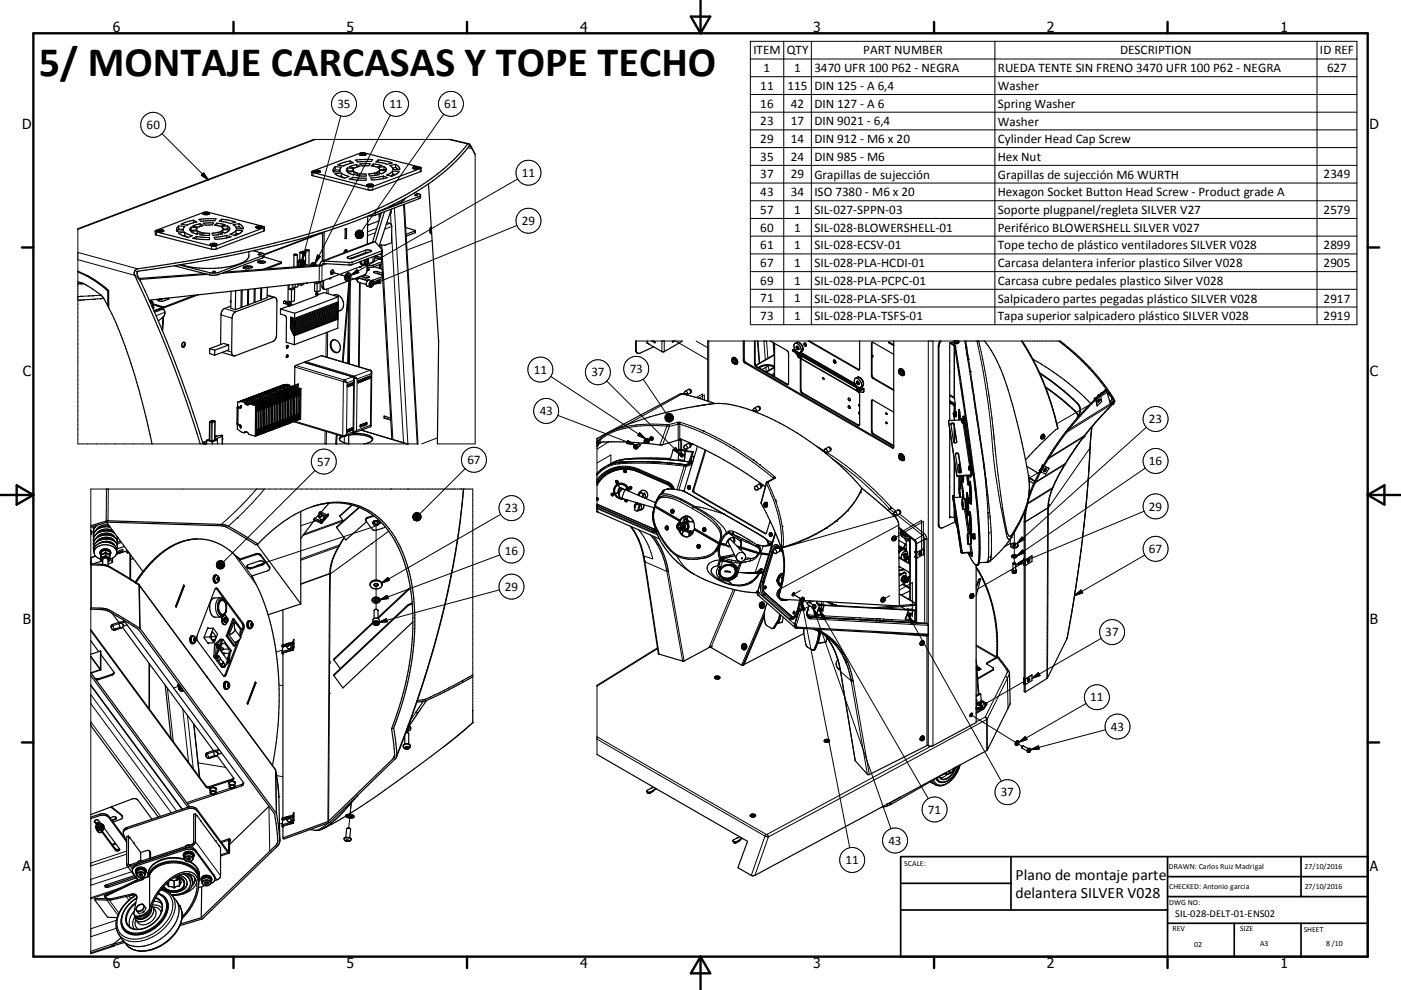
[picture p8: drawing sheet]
<svg xmlns="http://www.w3.org/2000/svg" width="420mm" height="297mm" viewBox="0 0 420 297" stroke-linecap="round" stroke-linejoin="round" font-family="sans-serif">
<defs><g id="words">
<text font-size="12.6" x="11.6" y="22.8">5/ MONTAJE CARCASAS Y TOPE TECHO</text>
<g font-size="4.7">
<text x="304.5" y="263.9">Plano de montaje parte</text>
<text x="304.5" y="269.3">delantera SILVER V028</text>
</g>
<g font-size="4.2">
<text x="33.9" y="9.6">6</text>
<text x="103.9" y="9.6">5</text>
<text x="173.9" y="9.6">4</text>
<text x="243.8" y="9.6">3</text>
<text x="313.9" y="9.6">2</text>
<text x="383.9" y="9.6">1</text>
<text x="6.7" y="38.7">D</text>
<text x="410.5" y="38.7">D</text>
<text x="6.9" y="112.9">C</text>
<text x="410.7" y="112.9">C</text>
<text x="6.9" y="187.1">B</text>
<text x="410.7" y="187.1">B</text>
<text x="6.8" y="261.4">A</text>
<text x="410.7" y="261.4">A</text>
<text x="33.9" y="290.4">6</text>
<text x="103.9" y="290.4">5</text>
<text x="173.9" y="290.4">4</text>
<text x="243.8" y="290.4">3</text>
<text x="313.9" y="290.4">2</text>
<text x="383.9" y="290.4">1</text>
</g>
<g font-size="3.9">
<text x="225.9" y="16.3">ITEM</text>
<text x="235.9" y="16.3">QTY</text>
<text x="258.8" y="16.3">PART NUMBER</text>
<text x="335.8" y="16.3">DESCRIPTION</text>
<text x="395.7" y="16.3">ID REF</text>
<text x="228.9" y="21.7">1</text>
<text x="238.1" y="21.7">1</text>
<text x="244.2" y="21.7">3470 UFR 100 P62 - NEGRA</text>
<text x="299.1" y="21.7">RUEDA TENTE SIN FRENO 3470 UFR 100 P62 - NEGRA</text>
<text x="397.8" y="21.7">627</text>
<text x="227.9" y="26.9">11</text>
<text x="236.1" y="26.9">115</text>
<text x="244.2" y="26.9">DIN 125 - A 6,4</text>
<text x="299.1" y="27">Washer</text>
<text x="101.2" y="32.4">35</text>
<text x="116.8" y="32.4">11</text>
<text x="133.2" y="32.4">61</text>
<text x="227.9" y="32.3">16</text>
<text x="237.1" y="32.3">42</text>
<text x="244.2" y="32.3">DIN 127 - A 6</text>
<text x="299.1" y="32.3">Spring Washer</text>
<text x="43.9" y="38.8">60</text>
<text x="227.9" y="37.6">23</text>
<text x="237.1" y="37.6">17</text>
<text x="244.2" y="37.6">DIN 9021 - 6,4</text>
<text x="299.1" y="37.7">Washer</text>
<text x="227.9" y="42.9">29</text>
<text x="237.1" y="42.9">14</text>
<text x="244.2" y="42.9">DIN 912 - M6 x 20</text>
<text x="299.1" y="43">Cylinder Head Cap Screw</text>
<text x="156.5" y="53.1">11</text>
<text x="227.9" y="48.2">35</text>
<text x="227.9" y="53.5">37</text>
<text x="237.1" y="48.2">24</text>
<text x="237.1" y="53.5">29</text>
<text x="244.2" y="48.2">DIN 985 - M6</text>
<text x="244.2" y="53.6">Grapillas de sujección</text>
<text x="299.1" y="48.2">Hex Nut</text>
<text x="299.1" y="53.6">Grapillas de sujección M6 WURTH</text>
<text x="396.8" y="53.5">2349</text>
<text x="227.9" y="58.8">43</text>
<text x="237.1" y="58.8">34</text>
<text x="244.2" y="58.8">ISO 7380 - M6 x 20</text>
<text x="299.1" y="58.9">Hexagon Socket Button Head Screw - Product grade A</text>
<text x="227.9" y="64.2">57</text>
<text x="238.1" y="64.2">1</text>
<text x="244.2" y="64.2">SIL-027-SPPN-03</text>
<text x="299.1" y="64.3">Soporte plugpanel/regleta SILVER V27</text>
<text x="396.8" y="64.2">2579</text>
<text x="156.5" y="67.5">29</text>
<text x="227.9" y="69.5">60</text>
<text x="238.1" y="69.5">1</text>
<text x="244.2" y="69.5">SIL-028-BLOWERSHELL-01</text>
<text x="299.1" y="69.5">Periférico BLOWERSHELL SILVER V027</text>
<text x="227.9" y="74.8">61</text>
<text x="238.1" y="74.8">1</text>
<text x="244.2" y="74.8">SIL-028-ECSV-01</text>
<text x="299.1" y="74.8">Tope techo de plástico ventiladores SILVER V028</text>
<text x="396.8" y="74.8">2899</text>
<text x="227.9" y="80.1">67</text>
<text x="238.1" y="80.1">1</text>
<text x="244.2" y="80.1">SIL-028-PLA-HCDI-01</text>
<text x="299.1" y="80.2">Carcasa delantera inferior plastico Silver V028</text>
<text x="396.8" y="80.1">2905</text>
<text x="227.9" y="85.4">69</text>
<text x="238.1" y="85.4">1</text>
<text x="244.2" y="85.4">SIL-028-PLA-PCPC-01</text>
<text x="299.1" y="85.5">Carcasa cubre pedales plastico Silver V028</text>
<text x="227.9" y="90.7">71</text>
<text x="238.1" y="90.7">1</text>
<text x="244.2" y="90.8">SIL-028-PLA-SFS-01</text>
<text x="299.1" y="90.8">Salpicadero partes pegadas plástico SILVER V028</text>
<text x="396.8" y="90.8">2917</text>
<text x="227.9" y="96">73</text>
<text x="238.1" y="96">1</text>
<text x="244.2" y="96">SIL-028-PLA-TSFS-01</text>
<text x="299.1" y="96.1">Tapa superior salpicadero plástico SILVER V028</text>
<text x="396.8" y="96">2919</text>
<text x="160" y="112.2">11</text>
<text x="177.3" y="112.9">37</text>
<text x="188.8" y="111.9">73</text>
<text x="161.8" y="124.5">43</text>
<text x="344.4" y="127">23</text>
<text x="95.1" y="139.7">57</text>
<text x="140.1" y="139.2">67</text>
<text x="344.4" y="139.6">16</text>
<text x="151.4" y="153.7">23</text>
<text x="344.4" y="153.2">29</text>
<text x="151.4" y="166.5">16</text>
<text x="344.4" y="165.9">67</text>
<text x="151.4" y="177.3">29</text>
<text x="331.4" y="190.9">37</text>
<text x="326.8" y="210.4">11</text>
<text x="333.1" y="219.2">43</text>
<text x="300.1" y="238.9">37</text>
<text x="278.2" y="244.1">71</text>
<text x="266.4" y="253.4">43</text>
<text x="253.5" y="259.2">11</text>
</g>
<text font-size="3.1" x="352.3" y="275.3">SIL-028-DELT-01-ENS02</text>
<g font-size="2.4">
<text x="271.1" y="259.7">SCALE:</text>
<text x="350.4" y="260.8">DRAWN: Carlos Ruiz Madrigal</text>
<text x="391.1" y="260.6">27/10/2016</text>
<text x="350.5" y="266.8">CHECKED: Antonio garcia</text>
<text x="391.2" y="266.7">27/10/2016</text>
<text x="350.5" y="271.4">DWG NO:</text>
<text x="351.5" y="279.3">REV</text>
<text x="371.9" y="279.4">SIZE</text>
<text x="390.9" y="279.6">SHEET</text>
<text x="358.1" y="284.1">02</text>
<text x="377.8" y="283.9">A3</text>
<text x="397.6" y="283.8">8 /10</text>
</g>
</g></defs>
<g fill="none" stroke="#000" stroke-width=".3">
<path d="M225 12.4h181.8v85h-181.8zM225 17.7h181.8M235 12.4v85M243.3 12.4v85M298.3 12.4v85M394.9 12.4v85M102.2 34.8l-11.6 43.1M117 34.5l-22.5 44.4M133.1 34.2l-24.6 35.1M225 23h181.8M225 28.3h181.8M225 33.7h181.8"/>
<path d="M225 39h181.8M48.6 40.1l13.9 13.9M61.1 51.9l1.4 2.1-2.1-1.4zM93.8 51.8v.9M94.1 41.8h41M94.6 41.8l-71.3 27M110.3 56l.1 1M111.8 56v.9M125.6 59v.6M126 50.6v.9M134.5 41.8l5.7 1.4M140.3 44.3l1.2 .3"/>
<path d="M140.6 43.2l.4 .7M142.5 46.3v86.9h-11.4M155.2 53.7l-50 28.9M225 44.3h181.8M225 49.6h181.8M225 54.9h181.8M23.3 68.6v64.6h102M23.3 77.9l17.1 4.7M23.3 75.7l18 5M46.9 69.6v.9M63.4 73.8v1M64.8 73.7v1"/>
<path d="M78.6 76.7l.1 .7M79 68.4l.1 .9M84.2 78.8v.3M90.4 78.9l2.6 .8M90.8 75.3l1 .3-1.2 2.3zM95.2 76.5l.9 .4-1.6 2zM95.5 79.5l.2 .3v4.7M97.9 79.1l-1.3 .5-.1 4.8M103.6 75.3l.5 .1M104.4 77l-.1 .5M104.7 78.7v.8M105.2 77.5l-.2 .1"/>
<path d="M105.3 77.4h.2M105.6 78.6l-.1 .8M105.6 77.6h-.3M109.4 77.9a1.17 1.17 0 0 0 .1 1.6M109.6 75.1v.7M110 77.7a.83 .83 0 0 1 .4 1 .83 .83 0 0 1-1 .6 1.25 1.25 0 0 1 .4-1.5M110.2 79.6v.5M111.8 77v1.6M111.9 79.5v.6M112.2 76.9v1.4M112.5 72.5l-15.3 5.8M112.6 69.8l-2.4 .9"/>
<path d="M112.6 63.9v.6M113 68.5l-2.8 1M113.3 77l-.1 .5M113.9 64l.1 1.1M114.4 77.9h.1M114.4 75.3v.8M114.5 73.5v1.4M114.6 75.9l3.2 56M116.9 67l-1.1 .4M117.1 64.1l.2 3.2M117.3 63.6l-.3 .1M117.4 70.3l3.6 62.5"/>
<path d="M117.5 68l-2.1 .7M118.2 62.4l4.1 70.8M121 61.4l4.1 71.8M124.4 69.3v.5M129.6 72.2l-7.6 2.8M155 67.6l-43.3 17.7M225 60.2h181.8M225 65.5h181.8M225 70.8h181.8M225 76.2h181.8M24.7 84.9l-1.4 .1M25.2 85.1l-1.9 .1"/>
<path d="M26.1 82.7h-.2M26.4 82.8l-.2 .1M26.4 89.9h.1M26.5 88.8h.1M27.6 88.7h.1M27.6 89.8h.1M30.3 88.6l-7 .4M31.1 89.5l-7.8 .6M31.8 86.5l-.3 .1M40.2 82.2l1.9 2.2M40.6 81l.5 .7M44.8 90.2l.8 .3v.2l-.5 .1"/>
<path d="M45.8 91.4l2.8 .9v.2M45.8 90.7l-.7 .3M46 92.3h.1M46 92.2v.1M48.4 92.6l.6 .1M48.8 92v.2M48.8 92.8l-2.4 .9M49.4 92l-.1 .3M49.4 93.7l-2.6 1M62.8 81.8v.7M65.6 81.7v.6M66.2 94.5l3.4 1"/>
<path d="M67.3 92.6l3.3 1M80.1 88.7l1.9 .6M87.4 91.3v.1M87.4 91.3h.1M95.4 88.3h.1M96.5 85.9l.5 .1M97.8 99.8l-.1 7.3M98 86.7l-.1 1.3M98.2 99.6v7.6M98.4 86.6v1.5M99.2 81.6l4.2 1.2M104.3 83.1l-.3-.1 3.1 1"/>
<path d="M104.5 88l-.2 21M105.1 84.1l-.3 25.1M105.2 82.6l1.9-1.7 .5 .9zM107.8 84.8l-.3 25.2M110.2 84.1v.1M110.4 82.9v.4M110.5 80.7v.3M111.2 84.5l.3-.1a.87 .87 0 0 1 .4 1 .87 .87 0 0 1-.9 .6 1.17 1.17 0 0 1 .2-1.5zM111.6 84.2a1.11 1.11 0 0 0-.9 .8 1.11 1.11 0 0 0 .3 1.1M111.7 85.3l2.1-1.3 .4 .9zM111.9 84.1l-.1 .4M113.2 81.5v.5"/>
<path d="M225 81.5h181.8M225 86.8h181.8M225 92.1h181.8M68 105.2l1.4 .4M88.4 110.1l14.6 4.4M88.7 109.6l14.5 4.4M89.3 115.2v.7M89.5 115.6l-1.1 .4M91.1 108.7l14.6 4.4M91.7 108.5l14.5 4.4M96.4 106.7l14.5 4.4M103 114.5l1.1 .3"/>
<path d="M103 114.5l-.2 16.2M103.2 114l-.2 .5M103.2 114l.9 .8M104.1 114.8l-.2 15.5M105.7 113.1l-2.5 .9M105.7 113.1h.1M105.7 113.1l.4 .4-.1 .6M106 114.1l-1.9 .7M106 114.1l-.2 15.4M106.2 113.4l.9 .3M106.2 112.9l-.2 .2M106.2 112.9l.9 .8"/>
<path d="M106.2 113.7l-.2 .4M107.1 113.7l-.2 15.4M110.9 111.1h.1M110.9 111.1l.4 .4v.6M110.9 111.1l-4.7 1.8M111.3 112.1l-.2 15.5M111.3 112.1l-4.2 1.6M111.4 111.7l-.1 .4M165.1 112.9l28.5 18.7M181.9 114.3l22 22.1M190.6 102.3h14M190.6 105l.1 .1"/>
<path d="M192.8 113.8l7.1 10.5M198.4 102.3v3.2M199.2 102.3v3.2M202.5 102.3l9.7 5.6M204.6 118.1l-17 9.5M205.4 117.4a.74 .74 0 0 1 .7 1.1M206.3 116.9a.71 .71 0 0 1 .7 1M208.7 102.3l3.5 2M208.8 119.3l1.8-1.1v1.6M209.5 119.5l1.7-1v1.5M212.2 102.3h105.7M212.5 102.3v18.1"/>
<path d="M219.6 108.3h.1a.31 .31 0 0 1 .3 .2 .31 .31 0 0 1-.1 .3zM219.7 107.9a.77 .77 0 0 1 .7 1.1M223.1 108l-.2 .1M223.6 108.7l-.3 .2M226.4 109l-.2 .2M226.9 110l-.2 .1M227.3 102.3l.5 6.6M229 102.3l.5 5.6M229.6 110.2l.1 1.3M229.8 102.3l.4 5.2M230.4 109.8l.1 1.3M231.8 102.8l.3 3.6"/>
<path d="M232.2 111.9l-1 .6M232.2 112.3l-.6 .4M232.2 106.5l-5.6 3.2M232.3 103.1v10M236.1 115.2l-.2 .1M237.6 105.2l20.6 11.8M237.8 104.8l-.1 .1M238.8 102.8a1.79 1.79 0 0 1 1.6 2.7M238.9 104a.49 .49 0 0 1 .5 .3 .49 .49 0 0 1-.1 .5 .58 .58 0 0 1-.4-.8zM239 103.9h-.1M239.3 106.6a.31 .31 0 0 1 .3 .2 .31 .31 0 0 1-.1 .4zM239.5 104.8h-.1"/>
<path d="M239.9 105.7l16.5 9.6M240.1 106.7l-.1 .6M240.1 108l-.1 .1M240.1 117l-.1 .1M240.7 117.9l-.2 .1M256.9 113.2a1.79 1.79 0 0 1 1.6 2.7M257.1 114.4h-.1M257.4 110.8l-.2 .1M257.6 115.2v.1M257.7 116.9v.6M258 116.5h-.1M258 116.2l1 .5"/>
<path d="M258.1 116.6l-.2 .1M259 117.3l-.1 .1M261.4 112.6l-.1 .1M261.4 102.9l-.1 .2M262 113.5l-.2 .1M269.7 111.2a.77 .77 0 0 1 .7 1.2M278.3 102.3v121.4M279.7 102.3v121.4M281.3 103.9l.2 .1M284.7 118.8l1.5 .8M286.1 102.4a.75 .75 0 0 0 1.3 0M286.2 103.5h.1"/>
<path d="M286.2 103.6l-.1 .1v15.5M286.4 103.8h-.3v15.5M286.5 102.3h.4M286.5 104h-.3M289.3 102.3l2.1 13.8M289.5 102.3l2 12.6M290.3 107.6l.1 .1M291.4 116.1l4 27.1 .7 9 .3 7.7M291.4 116.1v.1M291.5 114.9l3.4 23 1.8 15.2 .6 9.2-.3 5.6M291.5 114.9h.1M291.6 117.1v.1"/>
<path d="M292.9 102.3a229.3 229.3 0 0 1 5.1 36l1.6 11.5 1.7 8.4a6.7 6.7 0 0 0 1.1 3.6l.8-.6M293.4 102.3l1.7 8 1.3 7.6 2.9 24.9 1.4 10.1 .9 5.3a3.4 3.4 0 0 0 1.2 2.7l.3-.1M328.1 119.7h.1M328.4 119.4l-.2 .3M328.5 119.9h.1M328.5 119.9l.1 .1M328.6 119.9v.1M328.7 119.7l-.2 .2M329.3 118.6h.1M329.4 118.7l.3 .2 .2-.3-.3 .2M329.5 118.4l-.2 .2M329.7 118.4h-.1"/>
<path d="M329.7 118.3v.1M329.7 118.3l.1 .1M329.9 118.7l-.6 .5M330 118.8l-1.4 1.2M330.5 117.7l-.8 .6M331.3 117l.3 .2M331.8 117.4l-1.3 .8M331.9 117.8l-1.9 1.2M332 118l.1 .1M332.1 118.1h.1M332.1 118.1l1.1 1M333.4 119.4l-.2 .7-.3 .3"/>
<path d="M62.8 126.6l.1 .1M62.9 126.7l.5 .1M62.9 126.7l-.1 5.4M62.9 126.4h.1M63 126.4l-.1 .3M63 126.4l.5 .2M63.4 126.8l-.1 5.5M63.5 126.6l-.1 .2M63.5 126.6l.1 .2M63.6 126.8h-.2M63.6 126.8v5.5M63.7 126.1h.2"/>
<path d="M64.3 126.3l-.5-.2-.8 .3M64.3 126.3l.1 .2M64.3 126.3l-.8 .3M64.4 126.5l-.8 .3M64.4 126.5l-.1 5.5M64.5 126.5h-.1M66.7 131.7v.1M66.7 131.7h.1M71.1 122.4h.3M71.3 127.1h-.2M71.3 127.1l.2 .2M71.4 122.4l-.1 4.7"/>
<path d="M71.5 122l-.1 .1M71.5 122v.1M71.5 127.3l-.1 .3M71.5 127.3l.5 .2M71.5 122.1l-.1 .3M71.5 122.1l.6 .1-.2 .3M72 127.9h.3M72 127.5l-.1 .2M72 127.5l.3 .3v.5M72.1 122.1h.3M72.2 121.7l.2 .4M72.4 122.1l-.2 .3"/>
<path d="M88.4 126.4l14.4 4.3M97.5 129.3l-.1 3.9M97.9 129.4l-.1 3.8M102.8 130.7l.1 .3M103.2 131v1.8M103.9 130.3l-.6 .6M103.9 130.3l-.5 .3-.6 .1M104.5 130.5v2.7M105.8 129.5l-1.9 .8M105.8 129.5l.1 .1M105.8 129.5l-.1 .5M105.9 129.6h.1"/>
<path d="M106.9 129.1l-.6 .7M106.9 129.1l-.9 .5M108.2 129.1l13.7 4.1M111.1 127.6h.1M111.1 127.6l-.1 .4M111.1 127.6l-4.2 1.5M111.2 127.6h.1M122.2 133.2h.1M131.1 131.4l-4.7 1.8M167.2 124.6l23.1 8.9M179 131.5h.1M179 132.8h.1"/>
<path d="M179 138.9l4.1-2.4v2.6M179 131.5v10.6M179 133.1v.8M179.2 132.3h.1M179.4 132.2h.1M179.4 132.2l-.2 .1M179.4 132.1l-.4 .3M182.5 132.6l-3.5 2.2M183.3 129.4h.1M183.7 138.8h.1M185.5 139.1l-1.4 .3a9.9 9.9 0 0 0-5.1 3.2M185.5 139.1a97.9 97.9 0 0 1 19.6 .7"/>
<path d="M185.6 138.7l-3 .8M185.6 138.7l-.1 .4M186.2 128.3h.1M186.7 138.6h10l8.4 .8M187.2 137.8l-1.6 .9M187.2 137.8l-1.4 .2-2.1 .8M187.3 137.8h-.1M188.1 138.6h-.1M188.2 132.1l2.1 1.4-2.5-.5zM188.3 137.7h9l8.9 .8M188.9 137.7h.1M189.8 137.5l-.2 .1"/>
<path d="M190.3 133.5a.66 .66 0 0 1 .8 .3 .66 .66 0 0 1-.2 .8M190.7 127.5h.1M191.8 129.9l1.8 1.7-2.4-.9zM193.9 132.3l.3-.1-2.4 1.2M194.5 132l1.2-.7zM199.9 127.8l-2.1 5.7M199.9 127.8a33.3 33.3 0 0 0-16.8 2.1l-2.2 1.3-1 .9-.5 .1M199.9 127.8l.8 .1M200.1 127.4a35.6 35.6 0 0 0-16.8 2M200.1 127.4l-.2 .4M200.5 127.4h-.4M200.5 127.4h.1"/>
<path d="M200.5 127.4l.2 .5M200.7 127.9a5.6 5.6 0 0 1 5.7 .2 87.4 87.4 0 0 1 25.4 15.3M200.7 127.9l-2.1 5.5M202.5 134.2l1.4 2.2-2.1-1.5zM203.1 126.7l-2.6 .7M203.1 126.7h1M203.1 126.7v.1M203.1 126.8l.2 .2M203.3 127h.1M203.3 127v5M203.6 135l1.8 .4M203.6 134.9l.3 .1"/>
<path d="M203.8 134.8l.3 .1M204 135h.1M204.1 131.9v4.8M204.1 126.7a85.6 85.6 0 0 1 28.1 16.3M204.1 126.7l-.3 .4v4.9M204.4 131.8v4.7M205.1 139.8l.6 .1M205.1 139.8l-2.1 7.1M205.2 135.2l.3 .1M205.2 139.5h.1M205.2 139.5l-.1 .3M205.2 139.5l.2 .1"/>
<path d="M205.2 139.4h.1M205.3 139.5h.1M205.3 133.6l.7 .4v.7M205.4 139.5l.2 .1M205.4 135.1l.3 .1M205.4 135.4h.1M205.6 135.2h.1M205.6 139.5h.1M205.6 139.5v.1M205.6 139.6h.1M205.6 139.6l.1 .3M205.7 135.2h.1"/>
<path d="M205.7 139.4h.1M205.7 139.9l-2.2 7.1M206.2 133.1a.73 .73 0 0 1 .7 1M206.3 138.5h-.1M206.9 132.9l.6 .2M207.3 138.5h.1M207.5 133.1h.1M207.5 139.4l-1.8 .5M207.6 138.9l-2 .6M207.6 139l-2 .6M207.7 138.5h-1.5M207.9 138v-1.2l-.6 .3v1.4"/>
<path d="M210.6 121.5h.1M211.2 121.5h.1M211.6 135.1l-3.6 11.9M212.5 121.3h.1M214.3 121.1l-6 .9M214.4 121.1l-2.8 .3M225.5 123.2l.5 .2M226 123.4h.1M226.1 122.5l.3 .1a.71 .71 0 0 1 .3 1M226.4 138.4h.1M227 122a.74 .74 0 0 1 .6 1.1M227.8 139.4h.1"/>
<path d="M244.8 133.9l2.2 1.3M246.7 135.3l.5 .4M247.2 135.7h.1M247.3 134.8h.4a.75 .75 0 0 1 .3 1M248 135.8a94.3 94.3 0 0 1 19.2 16.4M248.2 134.2a.71 .71 0 0 1 .6 1.1M249.6 137.7a96.4 96.4 0 0 1 17.1 14.9M257.4 127.5l-.2 .1M261.4 129.3l-.1 .1M261.4 120.3l-.1 .1M262 130.2l-.2 .1M267.8 134.2l-.3 .2"/>
<path d="M269.6 137.2l.1-.1a.28 .28 0 0 1 .4 .3 .28 .28 0 0 1-.3 .3zM269.7 136.7a.76 .76 0 0 1 .7 1.2M284.4 126.3v.2M284.7 120.2l1.7 .9M285.9 124.3v.1M285.9 124h.1M285.9 124v.6M285.9 124.5v.1M285.9 124v.1M286 127.2v.1M286.1 121.6v2M286.1 124.9v1.2"/>
<path d="M286.1 127.6v5.2M286.1 137.6v11.7M286.1 121.7v1.9M286.1 128.1v4.7M286.1 138v11.3M286.2 123.6h.1M286.2 123.6v1.3M286.8 132.6h.1M287.4 136.2v.1M287.6 139.8h-.1M287.7 124.2l.2 1.8M288.3 125.9h.1"/>
<path d="M288.3 125.9l.1 .7M288.3 126.3v.2M288.3 126.5l.1 .1M288.3 126l.1 .1M288.6 125.5v.1M288.6 125.6l2.1 14.2M288.8 124.9h.2M288.9 125.2h.2M289 126.9l1.9 12.8M289.1 125h-.2M290.8 139.8h.1M290.8 139.8l.3 2.9"/>
<path d="M291.1 139.9h.2M292.4 122.4h.1M295.1 139.5v.1M312 131.5h.1M312.6 139.6h.1M312.6 139.6l-.1 .3M312.8 139.7l.2 .1M312.9 131l.1-.1a.25 .25 0 0 1 .1 .4 .25 .25 0 0 1-.4 .1zM313.1 130.9h.1M313.1 130.5l-.6 .3-.2 .8M313.1 139.9l-.3 .2M313.1 139.9h.1"/>
<path d="M313.1 139.9l-1 1.7M319.2 139.4l-8.9 5.5-.2-.2M319.2 139.4v.1M319.2 139.4l-2.2 3.9-1.4 3M319.2 139.5h.1M319.4 139.1h.1M319.4 139.1l-.2 .3M319.4 139.1l-8.9 5.5M322.3 134.5l.1 .1M322.3 134.5l-2.9 4.6M322.4 123.3l-.1 .1M322.9 120.8v.1"/>
<path d="M324.7 131.2l-10.4 6.4M324.7 131.2l-2.4 3.3M324.7 131.2v.1M325 130.8l-10.5 6.5M325 130.8l-.3 .4M325 130.8h.1M325.1 130.8v.1M326.6 121.5l-9.8 5.6M326.9 134.2l-12.6 18.2M327.3 128.1l-1.4 19.6-1.4 13.9-2.1 15.2-2.5 14.8M332.1 122.6l-7.1 8.2M332.1 122.6v.2"/>
<path d="M332.6 120l.3 .4M332.9 120.4l.3 .4M332.9 121.1l-12.5 7.8M332.9 120.4l-.1 .3M333.7 121.1h.1M333.7 121.1l-13.9 8.6M333.7 121.1v.1M333.7 121.1l-1.6 1.5M333.8 120.2l-.1 .2M334 120.6l-.3 .5M343.7 128.2l-38.8 34.9M27.5 159.4v.5"/>
<path d="M28 157.9v.4M29.3 157.5a2.44 2.44 0 0 0-1.3 2M31.6 156.8h.5M31.9 146.7v9.6M32.5 146.7l-.1 9.5M33.1 158.2a4.1 4.1 0 0 0-5.1 2.3v.3M76.9 146.7a100.2 100.2 0 0 1-10.6 10.6M79.3 146.7a105.4 105.4 0 0 1-10.8 11.2M94.4 155.5l-.4 .4M94.4 141.1l-27.4 27.5M94.7 156.2l-4.5 1.5M95.8 153.9v.1"/>
<path d="M96 154l-.1 .1M96.1 153.5l-.3 .4M96.3 156.9v.1M98.4 154.7l-2.1 2.3M102.7 156l-11.6 4.2M102.9 156.3l-12.1 4.3M110.2 155.2v.3M112.7 157.8l-35.8 11.9M112.8 157.2v16.8M116.5 159.4l-17.7 12.9M117.2 146.7h.1M122.2 146.7h.1"/>
<path d="M138.1 146.7h.1M138.9 146.7l-.2 2.2a253.5 253.5 0 0 1-8 42.9l-2.5 8.4a326.3 326.3 0 0 1-9.2 26.2M139 146.7h.1M139.5 140.6l-13.6 13.5M150.1 154.3l-35.7 20.6M179 145.6v5.6M179 151.3l.3 .2M179 152.6l18.1 7.9M179 152.3l16.5 7.2M179.3 151.5l-.3 .5M179.3 151.5l16.7 7.2M183.5 148.1a.34 .34 0 0 1 .4 .1 .34 .34 0 0 1-.1 .4"/>
<path d="M184.5 148.2l.8 .9 .9 .3M184.8 144.2a.35 .35 0 0 1 .4 .2 .35 .35 0 0 1-.1 .4M185.1 145.3a2.28 2.28 0 0 1 3.2 1.2M185.4 145.5a1.94 1.94 0 0 0-.9 2.6M185.4 145.5a2.06 2.06 0 0 1 2.6 1.1M186.5 149.5h.1M187.4 146.9l-.9 2.6M188 146.7l.2 .5M188 150l-.1 .5M188.3 146.5l.2 .9M188.9 146a.34 .34 0 0 1 .4 .2 .34 .34 0 0 1-.1 .4M190.1 159.4l.2 .4"/>
<path d="M191.5 159a20.7 20.7 0 0 1 4.2 8.7l-2.7-.9 .4 1.8M191.5 141.6h-.1M191.6 141.1h.1M191.6 141.4a9.8 9.8 0 0 0-12.6 3.9M191.6 141.4l8.6 3.7M191.6 140.8a10.4 10.4 0 0 0-12.6 3M191.6 140.8l8.7 3.8M191.6 140.8v.3M191.7 141.1l-.1 .3M191.7 141.2l-.1 .1M195.5 159.5l1.4 .3M195.7 155.7h.1"/>
<path d="M195.8 154.4l.4 2.8 1.2 2.8M196 158.7l.5 .2M196 158.7l-.5 .8M196 152.9l-.2 1.5M196 152.9l-.3 1.6v1.2M196 152.9v.1M196 159.2h.1M196 152.7v.2M196 153h.1M196.1 153.4a9.3 9.3 0 0 0 1.4 6.3M196.1 152.9l-.1 .7M196.1 152.9h.1"/>
<path d="M196.2 152.6l-.1 .3M196.2 152.5v.1M196.4 152.1l-.2 .4M196.5 151.7a2.86 2.86 0 0 1 4.1-2.3l3.4 1.2 3.6 2M196.5 151.8l-.1 .3M196.9 158.9h.1M196.9 150.1h.1M197.4 160l1.8 2.9M197.4 159.9v.1M197.4 159.9h.1M197.5 159.8l-.1 .1M197.5 159.7l-.1 .2"/>
<path d="M197.5 159.7l1.5 2.5a14.3 14.3 0 0 0 3.9 4.2M197.8 149.2h.1M198 148.4a10.3 10.3 0 0 1 7 1.7l3.6 2M198 148.4l-.2 .1M198 148.4l-1.3 2.3a3.1 3.1 0 0 1 4.3-1.8 26.3 26.3 0 0 1 7 3.3M198.4 147.9l-.4 .5M198.4 147.9l-.1 .1M198.7 147.5l-.1 .2M198.9 147.1h.1M198.9 147.2l.1 .1M199 147.3h.1M199 147.3l-.6 .6"/>
<path d="M199 147.3l-.3 .2M199.8 157.9a.49 .49 0 0 1 .4 .5 .49 .49 0 0 1-.3 .5M200.1 145.3v.1M200.2 145.1h.1M200.2 145.1l.9 .6 .6 1M200.3 144.6a3.4 3.4 0 0 1 1.9 2.2M200.3 144.6l-.1 .2M200.3 144.9l-.1 .2M201.5 152.9a.5 .5 0 0 1 .4 .5 .5 .5 0 0 1-.3 .5M204.1 150h.1M204.3 155.7l-.5 1.3M204.6 147.2l12.3 7"/>
<path d="M204.9 159.1l-.3 1M205.3 155l-.7 2M207.6 155.9l-.2 .6M207.6 152.6a19 19 0 0 1 8.1 6.6 3.9 3.9 0 0 1-.1 3.6M208 147l-.3 .1M208 147l.2 .7M208 152.2a17.7 17.7 0 0 1 8 6.7l.4 1.5-.2 1.6 .7-1.2 .9-1M208 152.2l-.4 .4M208.2 147.7h-.3M208.2 147.7l21.4 12.4M208.6 152.1a38.5 38.5 0 0 1 8.3 2.1M208.6 152.1l-.6 .1"/>
<path d="M208.6 152.1a23.4 23.4 0 0 1 9 7.2l.2 .5M211.1 158.4a.5 .5 0 0 1 .4 .5 .5 .5 0 0 1-.4 .5M215.6 158.2h.1M216.9 154.2l9.7 5.5M216.9 154.2h.1M217.8 159.8l-.1 .6M218.4 159.4l-.6 .4M218.4 159.4l.6-.1 .9 .1M218.4 159.4l.1 .2M218.4 159.5h.1M218.5 159.6v.3M218.5 159.7h.1"/>
<path d="M218.5 159.9h.1M218.5 159.9l.6 .1M218.5 159.9l-.8 .5M218.5 159.9l.1 .1M218.6 160h.1M218.6 160l.2 .1M219.1 160h.1M219.1 160l.4 .2M219.8 159.7v.2M219.8 159.6h.1M219.9 159.4h.1M219.9 159.4l.1 .1"/>
<path d="M219.9 159.4v.2M220 159.5l4.5 2.4M220 159.5l-.4 .7M226.5 145.9h.4a.69 .69 0 0 1 .3 1M226.6 159.7l3.2 2.2M226.6 159.7v.1M226.6 159.8h.1M227.4 145.3a.74 .74 0 0 1 .7 1.1M229.2 151.1l.2 .3-.2 .3zM229.3 151.7h.1M229.6 150.8a.82 .82 0 0 1-.2 1.3M229.7 144.9l.1 .2"/>
<path d="M229.8 145.1a41 41 0 0 1 4.6 18.7l.4 .3M229.8 145.1l-1.6 5.9M230 144.6h.3M230.1 151v.7l-.4 .5M230.2 144.7v.1M230.2 144.6v.1M230.2 144.8a39.5 39.5 0 0 1 4.6 19.3M230.2 144.8l-.4 .3M230.3 144.6h-.1M231.8 143.4v.2M231.8 143.4l.1 .2M232 143.5l.3 .1"/>
<path d="M232.2 143l.2 .3-.1 .3M232.2 143l-.4 .4M232.3 143.6l-2 1M232.4 149.9h.1M232.5 150.2h.1M232.5 160l-5.3 17.6M234.5 157.9h.1M247.6 158.6h.1M247.8 158.5h.1M258.4 146.5a28.8 28.8 0 0 1-14.7 14.1l-4.8 2.1-4.1 1.4M258.4 146.5a28.8 28.8 0 0 1-14.7 14.2l-4.7 2.2-4.1 1.4M266.7 152.6l.2 .2"/>
<path d="M266.7 152.6l-.6 .4M266.9 152.8l1.1 1M266.9 152.8l-.6 .4M267.2 152.2l.1 .1M267.2 152.2l-.5 .4M267.3 152.3l1.4 1M267.3 152.3l-.4 .5M268.1 154.8l-33.6 9.6M268.2 153.6a.71 .71 0 0 1 .6 1.1M269.1 154.6l7.5 6M269.1 153.1h.3a.7 .7 0 0 1 .3 1.1M269.4 157.5l-35.2 19"/>
<path d="M269.7 154.2l7.3 5.8M269.9 159.3a1.72 1.72 0 0 0 1.9 1.1M281.3 157.4l.2 .1M285.6 149.1l2.5 16.6h.2M285.8 148.8h-.2M286 149.3l2.5 16.6M286.1 151.9v3.4M286.1 152.4v2.9M286.8 142.6v.1M287.1 142.7v.2M287.6 148.2h.3M287.7 146.4h-.2"/>
<path d="M288.1 143l.5 6.1M288.2 141.6h.1M288.5 150.8l.1 .9-.1-.4M288.5 150.8l.1 .4M288.5 150.8l.1 .1M288.6 149.1l.1 .6M289.2 152.8l1 7.3M289.2 149.7l.1 3.1M289.8 149.8h.1M289.8 149.9v.6M289.8 154.9l.2 .6M289.8 149.8v.7"/>
<path d="M289.8 149.8v.1M289.8 150.5h.1M290.1 149.5l.1 1.3M290.1 157.2l.1 .2M290.2 150.8h-.1M290.2 157.4l.2 .3M290.2 157.4h.1M290.3 144.4l.1 .6M290.5 140.7v-.6v.7M290.5 140.8h.1M290.9 145.8l.3 1.9M291 142.7l-.1 .4"/>
<path d="M291.1 158.1l.2 .6M291.1 158.2l.2 .6M291.1 141.2l.2 1.1h.2M291.2 150.1l.1 .6M291.3 141.1h.1M291.3 141.7h.2M291.4 140.1l-.2 .1M295 140.2h.1M296 151.1h.1M296.1 148.3h.1M296.2 153.8h.1M296.4 159.9h.1"/>
<path d="M296.4 159.9l-.1 7.2M304.1 159.2h.1M304.1 159.8v4M304.1 159.2l-.8 1.4M308.1 150.1l-1.4 4.1-2.6 5M308.1 150v.1M308.3 142.7l.3 3.6-.5 3.7M311.7 141.6l-3.2 1.9M311.8 141.1h.1M311.8 141.1l-.2 .2M312 141.2v.3M314.2 152.3l-.3 51.3"/>
<path d="M314.2 152.4l-6.9 4.2-.2-.1M314.2 152.3l-6.9 4.2M314.3 152.4l-.3 51M314.3 152.4h-.1M314.3 152.2v.2M314.3 152.3l-.1 .1M314.3 152.2l-.1 .1M315.4 146.7l-.9 2.9-.3 2.7M315.4 146.7l-7.4 4.6M315.5 146.6a16.5 16.5 0 0 0-1.2 5.6M315.5 146.6l-.1 .1M315.6 146.3l-.2 .4"/>
<path d="M315.6 146.3l-7.5 4.6M315.7 146.3l-.2 .3M315.7 146.3h-.1M317.9 141.8l-2.2 4.5M343 153.4l-38.5 16.1M343.4 140.4l-38.6 26.4M27.2 169.5l2.3 .1a6.1 6.1 0 0 1 4 1l8.2 5M27.3 169.2h.1M27.3 169.2l.1 13.2M30.8 167.9a.85 .85 0 0 1 .8-.6 .85 .85 0 0 1 .8 .6M34.4 160.1a4.4 4.4 0 0 0-6.3 1.3l-.1 .6M35.1 161l.1 .4"/>
<path d="M35.2 163.9a3.3 3.3 0 0 0-4.3-2h-.3a3 3 0 0 0-2.6 2.6M35.2 162.6a3.1 3.1 0 0 0-4-2l-1 .2a2.9 2.9 0 0 0-2.2 2.5M35.9 165.6l.6 .1M39.9 167.5l-.8 .3M40.6 174.9h.1M40.9 175.1h.1M41.5 175.2l.2 .4M41.7 175.6l40.9 55.5M41.7 175.6l.2 12.9M64.9 172.7a1.27 1.27 0 0 0 0 2.1M65.2 173.2a.45 .45 0 0 1 .5 .5 .45 .45 0 0 1-.5 .4zM65.3 176.7h-.4"/>
<path d="M65.9 180a1.17 1.17 0 0 1 1.2-.1 1.17 1.17 0 0 1 .6 1.2 2.82 2.82 0 0 1-1 3.6 2.8 2.8 0 0 1-1.4-3.7zM66.1 179.3a2.94 2.94 0 0 0-1.4 3.8 2.11 2.11 0 0 0 1.6 2M69.9 166l6.9 9.4M71.9 168l3.6 4.8M75.4 170.3v.3M76.6 166.1v.3M78.2 166.5v.3M78.7 169.2v.3M80.7 169.9v.3M98.8 172.3l-.5 74.2M98.8 172v.3M98.8 172l-8.6 3.2"/>
<path d="M99 171.9l-.5 74.5M99 172.1l-8.8 3.2M99 171.9l-.2 .1M101.5 164l-1.9 4.1-.6 2-.2 1.9M101.5 164l-11.3 4.1M101.6 164l-1.8 4-.8 3.9M101.6 164h-.1M101.8 163.5l-11.6 4.2M101.8 163.5l-.3 .5M101.9 163.5l-.3 .5M101.9 163.5h-.1M103.1 161.3l-1.3 2.2"/>
<path d="M103.2 161.4l-1.3 2.1M112.8 175v4.1M112.8 179.7v3.1M113.9 180l2.2-1.4 .3 1zM114.4 174.9l1.9-1.6 .5 .8zM149.7 177l-36.2 9.7M149.8 166.5l-35.9 13.5M191.6 162.1v.3M193.2 168.4h.1M193.2 168.4l.2 .2M193.4 168.6l6.5 2.8M193.4 168.6l4.2 27.6"/>
<path d="M199.2 162.9h.1M199.2 162.9v.1M199.2 163l2 2.5 1.7 1.3M199.9 171.1h.1M199.9 171.4l4.8 26.9M199.9 171.4h.5l4.7 26.9M202.9 166.8a13.6 13.6 0 0 0 5.2 5.5M202.9 166.4v.4M202.9 166.8l1.7 .6 2 .4 2.6-.1 2.8-.5M202.9 166.4l2.6 .9M205.5 167.3l.1 .3M209.4 163.4a.49 .49 0 0 1 .4 .5 .49 .49 0 0 1-.4 .5"/>
<path d="M210.1 167.6h-.1M212 167.2h.1M213.3 171.6v.1M213.3 171.7l.7 1 1.4 1M214.7 164.8l.1-.2v.4M214.8 165.2h.1M214.8 165.2l-.1 .1a4.9 4.9 0 0 1-2.7 1.9M214.8 165h.1M214.9 165h-.1M214.9 165h.1M214.9 165l.4 .2M214.9 165l-.1 .2"/>
<path d="M215 164.8l-.1 .2M215.1 164.7v.1M215.3 169.8a1.7 1.7 0 0 0-2 1.8M215.3 169.8l.1 .3M215.3 165.2h.1M215.3 165.2l.4 2.3M215.3 164.2l-.2 .5M215.4 169.2l-.1 .6M215.4 164.2h-.1M215.4 169.2l.2 .1M215.4 173.7v.1M215.4 164.1v.1"/>
<path d="M215.4 169.6l-.1 .2M215.4 173.8h.1M215.4 164v.1M215.4 170.1a2.65 2.65 0 0 0 0 3 2.65 2.65 0 0 0 2.8 1.1M215.4 169.5v.1M215.4 170.1l.5 .3M215.5 163.1a5.9 5.9 0 0 1-5.8 4.2l-1.8 .1-2.4-.1M215.5 169.4h.1M215.5 169.4l-.1 .1M215.5 173.8l2 1 1.8 .5M215.5 163.9l-.2 1.3M215.5 163.9h.1"/>
<path d="M215.5 163.9l-.1 .1M215.5 169.9h.1M215.5 173.8h.1M215.5 169.9v.1M215.5 170l.5 .1M215.5 170l-.1 .1M215.6 169.3l-.1 .6M215.6 169.3l-.1 .1M215.6 172.5h.1M215.7 172.5l.2 .4M215.7 167.5l.2 .3M215.7 165l-.1 .2h-.3"/>
<path d="M215.7 162.8l-.1 .4M215.8 166.7l.2 .7M215.8 166.6v.1M215.9 170.4l-.4 1 .1 1.1M215.9 167.8h.1M215.9 162.9l-.1 .3M215.9 168a3.9 3.9 0 0 0-3.9 2.1v.5l.4 1a12.6 12.6 0 0 0 6.8 3.9M215.9 163.3l-.2 1.9 .1 1.4M215.9 168l.3 .2M215.9 168l-.5 1.2M216 167.8l.1 .1M216 170.1l-.1 .3"/>
<path d="M216 167.4l-.3 .1M216 167.4l.1 .4M216.1 167.9l-.2 .1M216.1 167.9h.1M216.1 167.9l.2 .1M216.1 167.9l.1 .1M216.1 167.8l.2 .2M216.2 167.8h.1M216.2 167.9h-.1M216.2 167.3l.1 .1M216.2 167.3l-.2 .1M216.2 168.2l-.6 1.1"/>
<path d="M216.2 168.2h.1M216.2 168h.1M216.2 168.2l.5 .2M216.2 167.8v.1M216.3 168l-.1 .2M216.3 167.4v.1M216.3 167.4l-.1 .4M216.3 167.5h.1M216.4 167.5l.1 .3M216.4 167.9l-.1 .1M216.4 167.8l-.1 .2M216.5 167.8h-.3"/>
<path d="M216.5 167.6v.1M216.5 167.8l.2 .1M216.5 167.8v.1M216.5 167.8h.1M216.5 167.9h-.1M216.5 167.9v.1M216.5 167.9h.1M216.5 168l.1 .1M216.5 168h-.2M216.6 168.1v.2M216.6 168.1l-.4 .1M216.6 168.3h.1"/>
<path d="M216.7 168.4l-.7 1.7M216.7 168.4l2.4 .5M216.7 168.3v.1M216.7 168.3l2.5 .5M216.7 167.9h.1M216.8 167l-.6 .3M216.8 167l-.1 .9M216.8 167.9l2.5 .7 2.6 .3M216.8 173.6l1.4 .4M216.9 167.4h-.6M216.9 167.4l2.5 .7 2.1 .3M216.9 167.4l-.1 .5"/>
<path d="M217.1 173.8h.1M217.5 160.1h.1M217.7 160.4l-.9 1.2-.7 1.4M218.2 174.2l1.2 1.1M218.2 174v.2M218.8 160.1h.1M218.8 160.1l.3 .3M219.1 168.9l.3 .2a2.66 2.66 0 0 1 1.6 1.5M219.1 160.4l.1 .1M219.2 168.8l-.1 .1M219.2 168.8l1.3 .8 .7 .9M219.2 160.5h.1"/>
<path d="M219.3 160.5l2.5 1.7M219.3 175.3h.1M219.3 175.3l-.1 .2M219.5 160.2h.1M219.5 160.2l-.4 .2M219.6 160.2l.1 .1M219.7 160.3l2.3 1.5M219.7 160.3l4.9 2.3M219.7 160.3l-.5 .2M219.8 173.4h.1M219.9 176.8l-7.3 17.5M220.1 175.5h.1"/>
<path d="M220.2 166.4l-3.4 .6M220.4 166.8l-3.5 .6M220.4 173h-.1M220.4 177l-7.3 17.2M220.7 173h-.1M220.7 172.9h.1M220.7 172.9a3.9 3.9 0 0 1-2.5 1.3M220.7 172.5a3.1 3.1 0 0 1-2.5 1.5M220.7 172.5h.1M220.9 171.9v.1M220.9 172l-.2 .5M221 170.6v.9"/>
<path d="M221 170.6h.1M221 171.5l.2 .2M221 171.5l-.1 .4M221.1 170.6h-.1M221.2 171.7l2.7 .2M221.2 170.5h.1M221.2 170.5l-.1 .1M221.2 160.9h.1M221.2 170.5l.1 .9M221.3 171.4v.3M221.3 171.4l-.3 .1M221.3 171.7h.1"/>
<path d="M221.3 171.7h-.1M221.3 171.7l2.6 .2M221.3 171.7l-.6 1.2M221.7 168.4v.5M221.8 168.5h.1M221.8 168.5l.2 .5M221.8 162.2l.3 .8-.2 1M221.8 164l-.1 .3M221.8 164.4v.3M221.9 162.1l-.1 .1M221.9 168.9h.1M221.9 168.9l-.3 .8"/>
<path d="M222 169l-.8 1.5M222 161.8h.1M222 164.1l-.1 .2M222 161.9h.1M222.1 161.9h.1M222.2 161.9h.1M222.2 161.9v.1M222.2 162h.1M222.2 162l.1 1.2-.2 .9M222.2 168.5v.4M222.2 162l4.7 2M222.2 162l-.4 .2"/>
<path d="M222.2 168.9l-.2 .1M222.2 168.9l-.9 2.8M222.3 164.5l-.2 .5M222.6 175.4l-.1 .1M223.1 166.1a1.45 1.45 0 0 0-1.7-.1 1.45 1.45 0 0 0-.6 1.7M223.5 162.5h.1M223.5 167.3l1.4 .2M223.6 175.2l-1.8 .3-2.4-.2M223.6 175.2h.1M223.6 168.6h.1M223.8 175.1l-.2 .1M223.8 175.1h.1"/>
<path d="M223.9 171.9h.6M223.9 171.9h.1M223.9 171.9h.5M224.1 162.4h.1M224.5 174.9h.1M224.5 161.9h.1M224.5 171.9l.8 .1M224.5 171.9l.9 .1M224.5 161.9l.2 .2M224.6 162.6h.1M224.6 162.6l1.9 1.2M224.9 174.7h.1"/>
<path d="M224.9 174.7l-1.1 .4M224.9 167.5l-1.7 .5M224.9 167.5l.2 .7M225.1 168.2l-2.9 .7M225.2 174.8h.1M225.2 162.4l1.9 1.1M225.3 174.4l-.4 .3M225.4 174.3l-.1 .1M226.2 173.6l-.8 .7M226.2 173.6h.1M226.3 172h.1M226.5 163.8l.3 .1"/>
<path d="M226.8 163.9v.1M226.8 177.6l.2 .1M226.8 172h.1M226.8 164h.1M226.9 164h.1M227 163.7h.1M227 163.7l-.5 .1M227.1 172h.1M227.1 163.6h.1M227.1 172h-.6M227.1 163.5l.2 .1M227.1 163.5l-.1 .2"/>
<path d="M227.1 177.5h.1M227.1 177.5l.1 .1M227.2 163.8h.1M227.2 177.6h.1M227.2 177.6l11 9.7M227.2 177.6l.1 1M227.2 163.8l-.4 .1M227.2 163.4l.1 .2M227.3 163.7h.1M227.3 163.6l.1 .2M227.3 163.6l-.1 .2M227.3 166.5v.1"/>
<path d="M227.3 163.9h.1M227.4 163.9l-.5 .1M227.4 163.8l.6 .7-.1 1.4M227.4 163.8v.1M227.5 165.7a2.51 2.51 0 0 1-2.6 1.8M227.5 166.2h.1M227.5 177.9h.1M227.5 171.1l.2 .4M227.5 166.1a3.5 3.5 0 0 1-2.4 2.1M227.5 172l-1.3 1.6M227.5 171.9v.1M227.5 171.9l-.4 .1"/>
<path d="M227.7 165.8l-.1 .3M227.7 171.5l-.2 .4M227.7 171.5l-.6 .5M227.8 171.9h.1M227.8 171.9l.2 .1M227.8 171.9a7 7 0 0 1-8.6 3.6M227.8 171.9l-.3 .1M228.1 171.2l.8 .5M228.1 171.2l-.3 .7M228.1 171.2l-.4 .3M228.2 171.9h.1M228.3 174.4l.4 .2"/>
<path d="M228.3 174.4l-.2 .9a3.9 3.9 0 0 0 .7 3.4M228.3 171.9v.1M228.3 166.2l-2 5.8M228.5 170.7h-.6l-1.4 1-2.6 .2M228.5 170.7l.6 .5M228.5 170.7l-.4 .5M228.7 174.6h.1M228.7 174.6l-.2 2 .4 1.6 8.2 7.2M228.8 178.7l7.9 7M228.8 172h-3.5M228.8 163.9l-.8 2M229.5 178.1l-.7 .6"/>
<path d="M229.6 160.1h-.3M229.6 160.1h.1M229.8 161.9h.1M229.8 161.9l.1 .1M229.9 162v.1M229.9 162.1l.4 .9M230.3 162.9h.1M230.3 163l.2 .4M230.5 163.4h.1M230.6 163.1l.2 .1M230.6 163.2h.1M230.6 163.2h.2"/>
<path d="M230.6 163.2l-.1 .2M230.8 163.2l.1 .3M231 165.3l-2.7 9.1M231.5 165.4h.1M231.5 163.1l-.7 .1M231.6 162.4h.1M232.2 164.9l.6 .4v.7M233 174.5h.1M233 174h.1M233 173.9v.1M233 164.3a.75 .75 0 0 1 .7 1.1M233 174l.5 .9 .8 .5"/>
<path d="M233 174v.2M233.1 163.8h-.4l-.6 .4-.6 1.3-.5-.2M233.2 163.6a1.25 1.25 0 0 0-1.9 1l-.3 .7M233.2 163.6l.5 .4M233.2 163.6l.1 .3M233.3 163.9h.1M233.4 177l.3 .2M233.6 177.7l.2 .1M233.8 175.6l.4 .3M233.9 179.7l.2 .2M234.1 179.9v.1M234.1 179.9h.1"/>
<path d="M234.1 179.9l.4 .1M234.2 164.9l.3 .2M234.4 164.2l.5 .1M234.4 172.5l.3 1.1M234.4 172.5a1.94 1.94 0 0 0-1.4 1.5M234.7 180h.1M234.7 180h-.2M234.7 172.2l-.3 .3M234.8 179.8l-.1 .2M234.8 164.1l.1 .2M234.8 172.2h.1M234.8 172.1h-.3"/>
<path d="M234.8 172.2l-.4 .3M234.9 179.8l-.1 .2M236.2 179.9l-.7 .2M237.2 163.5h.1M237.6 163.4h.1M237.6 178.1l2.5 1.5M239.6 162.6h.1M240 177.2l-2.1 1.1M240.5 179.9l-.1-.1 1.7 1.1M265.2 179.4a.74 .74 0 0 0-.7 1.1M266.7 178.7l-1.4 .8M267.4 161.8l.1 .3"/>
<path d="M268.5 161a.75 .75 0 0 0-.7 1.2M268.6 161.2l8.2-4.8v10.2M269.4 160.1l6.9-4v10.2M269.6 177.1l3.9-2.3v10.2M269.6 178.2l4.9 2.9M269.9 165l.1 .1M270.3 164.4l-.4 .6M270.7 170.6l-.1 .2M271 171.7l.2 .1M271 164.6l.2 .1M271.6 167.4l.1 .1-.2 .8M271.7 167.3h.1"/>
<path d="M272 173.6a.6 .6 0 0 0-.5 .9M272.2 173.2l.6 .3M272.7 166.7l-.3 .2h-.5M272.8 179.3l-.6 .4M272.9 161.2v18.9M274.4 166.9v.3M274.4 165.5v.3M274.4 166.9h.1M274.5 167l.3 .1M274.5 165.6l.3 .1M274.7 167.1v.3M274.8 165.7l-.1 .3"/>
<path d="M274.8 165.7l.1 1.7M276.6 160.6l.6 1.2v25.1M276.6 160.6l-2.4 1.4M277 160l.7 1 .2 .8v25.2M277 160l-.4 .6M288.1 165.2h.2M288.3 165.3l-.2 .1M290.1 161.3v.8M290.1 161.4l.1 .1M290.2 162.2h.1M290.2 161.6v.6M290.5 165.8v.1"/>
<path d="M290.5 165.9h.1M290.7 163.2l.4 2.6M290.8 160.1l.1 3.1M290.9 165.8v.4M291.3 165.9v.1M291.3 166.6h.2M291.4 160.7l.1 .6-.1-.6M291.5 165.9l-.2 .1M291.5 178.8h.4l-.4 .5zM291.6 178.1h-.4M291.7 160.3l.1 1.3M291.7 178.3a.78 .78 0 0 0-.6 1.1"/>
<path d="M291.8 161.5h.1M293.4 173.9l.2 .1M293.5 173.8l.2 .1M295.9 168.7h.1M296 168.7h.1M296 168.7h-.1M296.1 168.6h.1M296.1 168.6h-.1M296.3 167.1h.1M296.3 167.1l-.2 1.5M296.8 168.3l-.1 .1M296.8 168.3h.1"/>
<path d="M296.9 168.2l-.1 .1M296.9 168.1v.1M297 167.9h.1M297 167.9l-.1 .2M297.1 167.2v.1M303.1 160.8h.1M303.3 160.5l-.2 .3M303.5 171.6a.72 .72 0 0 0 1.2 0M303.7 171v.1M303.7 171.1l.2 .2M304.1 164.4v2.6M304.1 167.4v1.6"/>
<path d="M304.5 171.1l-.6 .2M304.5 171.1l-.1 .1M304.5 171v.1M304.5 169.5l2.1-1.4 .4 .9zM306.4 161.1l.7 .7-2.2 1.3zM306.6 165l.6 .8-2.4 1zM306.9 167.7l.1 .1M307 167.8l-.1 .3M307 169.1l-.1 .3M307 167.8h-.1M307 168.7l-14.3 8.3M307.1 167.9l.2 .1"/>
<path d="M307.1 169.2l.2 .2M307.3 169.4v.3M307.3 168v.3M307.3 168h.1v1.7M322.2 178.7l1.9-1.7 .5 .9zM343.2 166.5l-21 12.2M30.1 195.4l.1 .1M33.8 187.3l.1 .4M33.9 187.7l-.5 .3v.3M33.9 187.7l.4 1.1M34.3 188.8h.1M34.3 188.8l.2 .2"/>
<path d="M34.5 189h.1M35.6 186.7l.1 .4M35.7 187.1a.9 .9 0 0 1 1.3 .6M35.7 187.1l-1.8 .6M35.7 187.1l.4 1.1M36.1 188.2l-1.8 .6M36.1 188.2h.1M36.1 188.2l.3 .2M44.7 199v13.6M57.9 190.9a1.27 1.27 0 0 0 .1 2.1M58.2 191.4h.1a.61 .61 0 0 1 .2 1 .57 .57 0 0 1-.3-1zM64.3 193.6h.5"/>
<path d="M64.6 196.8h-.5M64.7 197.1l-.5 .1M64.9 193.3h-.5M65 196.6h-.3M65 196.9h-.3M65.4 196.7l-.2 .4-.4 .2M66.1 199.1h.1M66.1 180.3a1.08 1.08 0 0 1 1.2 .1 1.08 1.08 0 0 1 .4 1.1 2.03 2.03 0 0 1-1.1 2.8 2.82 2.82 0 0 1-.5-4zM66.5 192h.3M66.5 191.8l-.5 .1M67.8 185.6l.1-.1a.43 .43 0 0 1 .4 .5 .43 .43 0 0 1-.4 .4zM67.8 185.3a.83 .83 0 0 0 .1 1.4"/>
<path d="M68.2 197.6h-.3M70 185.7l-1.9 5.1 2.2 3M72.1 189l.2-.3-2.2-2.9-1.9 5 2.2 2.9 .4-1.1M72.7 188.7h.4M72.9 187h-.3M75 186.4a1.26 1.26 0 0 0 .1 2.1M75.3 186.9l.1-.1a.63 .63 0 0 1 .1 1.1 .59 .59 0 0 1-.2-1zM84.7 193.5v.3M84.7 193.9v.1M84.7 195.5v.4M84.7 195.9l-.1 .1M84.7 195l-1.9 .6"/>
<path d="M84.8 196.2h.1M84.8 193.9v.3M84.8 195.9v.3M87.8 192.6v.4M87.8 194.6v.5M87.9 192.6l.1 2.4M111.8 186.9a1.07 1.07 0 0 1 1-.7 1.07 1.07 0 0 1 .9 .7M112 186.7a.81 .81 0 0 1 1-.3 .81 .81 0 0 1 .5 .9 .81 .81 0 0 1-1 .3 .81 .81 0 0 1-.5-.9zM113.5 186.7l2.3-1.1 .3 1zM197.2 194.6l-18.2 11.3M223.1 193.4a.62 .62 0 0 1 .4 .7 .62 .62 0 0 1-.5 .5M228.4 181a.62 .62 0 0 1 .4 .6 .62 .62 0 0 1-.5 .5"/>
<path d="M229.2 184.4l-6.5 15.1M229.2 185l-6.1 14.3M229.3 183.2l-7 16.3M232.1 188.3l-.2 .1M232.1 188.3l-.2 .2M232.3 188.3l-.2 .1M233.5 186h-.2M233.5 186l-1.4 2.3M233.5 186.6h-.2l.1 .2M233.5 185.9v.1M233.7 186l-.2 .1M233.7 185.3h-.1"/>
<path d="M233.7 185.3l-.2 .6M233.9 184.3l-.2 1M233.9 185.3h-.1M234.7 180l.1 .1M234.8 180.1h.7M234.8 180l-.3 .1M234.8 180.1h.6M234.8 180h.1M235.4 180.1h.1M237.1 185.4l-.4 .3M237.1 185.4l.3 .1M237.4 185.5h.1"/>
<path d="M237.4 185.5l.2 .1M237.4 185l-.3 .4M238.2 188h.1M238.2 187.3l.1 .9M238.3 188.2h.1M238.3 188.2l.1 .1M238.4 188.3h.1M238.4 185.1h.1M238.8 188l.1 .1M238.9 183.7h.1M238.9 183.9v.1M238.9 183.9h.1"/>
<path d="M238.9 184a1.88 1.88 0 0 1-2 1.8l-.2-.1M239.1 188.2l-.3 .3M239.1 182.8h.1M239.1 183v.1M239.1 183.1h.1M239.2 183.1l-.3 .9M239.5 183l.5 .2M239.9 180.1l-.7 3M240.1 183.2h.1M240.1 183.2l-1.3 4.3-.6-.2M240.2 180.6l-2 6.7M240.4 180.6l14.4 73.7"/>
<path d="M240.4 180.6l.9 2.4-.9 .2zM240.8 180.4l-.7 2.8M242 184.2l.6 .3M242.1 183.1a1.67 1.67 0 0 0 .9 2.6M242.2 183h.1M242.2 183l-.1 .1M242.3 184.9l.4 .1M242.3 185l.6 .2M242.4 182l-2.3 1.2M242.4 182l-.3 1.1M242.5 181.9l-.1 .1M242.5 181.6l-.1 .4"/>
<path d="M242.6 184.5l31.7 1.8M242.6 184.5l.1 .5M242.7 185l.2 .2M242.8 180.2l-.1 .6M242.9 185.2l.1 .5M243 185.7l35.3 1.9M243.8 180.3l-1 .6M243.9 188.7l2 .6M243.9 182.6l23.2 66M243.9 182.6l1.3 2.2-.9 .4zM244.1 182.1l.2-.2a.27 .27 0 0 1 .1 .4 .27 .27 0 0 1-.4 0zM244.2 194.8l-.2 .1"/>
<path d="M244.2 194.8h.1M244.4 194.8l-.2 .1M244.4 181.5a.73 .73 0 0 0-.7 1.1M245.2 189.3l2.8 1.3M245.3 181.4h.1M245.3 181.4h.2M245.3 191.6h.1M245.3 191.6l-1.1 3.2M245.4 181.3h.2M245.4 181.3h.1M245.5 181.4l.2 .2M245.7 181.6h.1"/>
<path d="M245.7 181.6l1.4 .1M245.8 181.6h-.1M245.8 189.6h.1M245.8 183.3l32.5 56.3M245.8 183.3l1.7 2-.8 .5zM245.9 181.5h-.2M246.1 189.8l-.6 2.6M246.2 180.5v2.6M246.3 189.9l2.7 1.4M246.5 181.4h.2M246.8 180.5v2.9M246.8 181.6h.2"/>
<path d="M247.3 190.6l2.6 1.6M247.7 192.5l-2.5 .4M248 191.4l-.2 .6M248.5 191.4l2.2 1.7M249.6 192.5l2 1.6M250.7 181.5l-.1 .2M250.7 181.6v.1M251.5 194.8l1.5 1.5M253.1 197.6l1.1 1.1M262.6 186.2h.1M262.7 189.7l15.2 1.1M262.8 186.1h.1"/>
<path d="M263.5 185.7h.1M263.5 186.3h.1M263.6 185.7h.1M263.7 186.2h.1M263.8 186.3h.1M263.8 186.2h.1M263.9 186.2h.1M263.9 186.3h.1M264.1 186.2h.1M264.1 180.1l.1 .4M264.8 185.7h.1M264.8 180.3v.1"/>
<path d="M267.1 182.3l.7 .4M271.9 182.8h.1M272 182.8l.1 .1M272.3 182.8h-.3M272.5 184.9l27.7 49.5M272.5 184.9l1.6 1.9-.8 .5zM272.6 183l-.2 .1 1.3 .1M273.2 182.8h.2M273.3 190.3h.1M273.5 190.3h-.2M273.5 183h.2M273.5 190.3h.1"/>
<path d="M273.7 190.1l-.2 .2M273.7 190.1h.1M274.5 186.7l.3 .2M276.4 192.2h.4M276.7 192.9l.1-.1a.26 .26 0 0 1 .1 .4 .26 .26 0 0 1-.4 0zM276.9 192.4a.74 .74 0 0 0-.7 1.1M277.2 187.1h.1M277.9 187.1h.1M292.7 193.5l6.3 3.5M292.7 193.8l5.9 3.5v.2M293 199.9v.2M296.1 198.8v.2"/>
<path d="M298.9 197.2l.6 .7a9.1 9.1 0 0 1 2.5 3.7l-.6 1.3M299.1 197.2l.3 .1M330.2 191.5l-20.8 12M27.2 205.7l27.3 37.1M27.2 208.4l25.8 34.9M27.2 211.1l24.2 32.8M27.2 216.6l20.9 28.3M29.7 203.6v.3M30.2 200.8l-.1-.1-2.9 1.1M33.5 202.3v.3M50.2 206.5l1.7 16M53.4 206l-1.4 .4"/>
<path d="M54.4 206.3l-.4 .4M54.8 212.7l1.7 16M56.2 214.6l1.7 16M58 217.1l1.8 16M62.1 203.1l.1 .2M66.4 200.1h.5M67.3 200h-.3M67.5 202.4h.3M68 204.6a1.28 1.28 0 0 0 0 2l.1 .1M68.4 205.1a.51 .51 0 0 1 .4 .5 .51 .51 0 0 1-.4 .5l-.2-.6zM83.6 205.5l1.2 .2M98.8 208h.1"/>
<path d="M121.9 219.2v.6M122.3 218.2v.1M122.4 218.3l-.2 .3M122.8 216.5h.1M124.6 213.8h.1M124.6 213.8l-1.5 2.3M125.4 213.8l-2.7 3.9zM125.4 213.8h-.8M126 212.8l-.6 1M126.1 212.8h-.1M126.9 210.4l-2.2 3.4M127.8 210.2l-1.7 2.6"/>
<path d="M141.7 216.8h.1M141.7 216.8v-70.1h-114.5v139.4M141.7 216.8l-8.7 7.3M179 205.6v20.7M215.2 203.1l-1 .3M252 201.4v.1M252 201.5l3.2 2.7M252 201.5l4.4 26.7M255.1 203.7h.1M290.9 214.3l13.6 8.4M292.7 200.2l.6 8.1M292.8 210.9a.8 .8 0 0 1 1.3 .3 .72 .72 0 0 1-.7 .4 .72 .72 0 0 1-.6-.7z"/>
<path d="M293.7 208.1l.2 .1M294.2 210.2l-.8 .5M294.2 211.2a.96 .96 0 0 1-1.5 .2M294.4 210.7l-.3 .2M294.6 212.7v.2M294.6 212.6v.3M295.4 215.1l-2.7 1.5M295.4 215.1l.2 .1M295.5 211.4v.3M295.5 215.2l.3 .7M295.6 215.2l.4 .5M295.8 215.9v9.3"/>
<path d="M295.8 215.9l-65.4 35.2M296 215.7v9.3M296 215.7l-.2 .2M297.6 200.9v.2M301.4 202.9l-6 12.2M301.4 202.9l.6 .6M302 203.5l-6 12.2M302 203.5l.2 9M302.6 202l-.6 1.5M306.9 203.4l.1 .1M307 203.5l-.1 .3M307 204.8l-.1 .4"/>
<path d="M307 203.5h-.1M307 204.4l-14.3 8.3M307.1 203.6l.2 .1M307.1 205l.2 .1M307.3 205.1v.3M307.3 203.7v.3M307.3 203.7h.1M307.4 203.7v1.7M307.4 203.7h-.1M309.4 203.5l1.9-1.7 .5 .9zM325.6 211.1l-20.1 11.6M331.4 218.9l-22.4 6"/>
<path d="M59.4 228.9l8.3 1.3M61.8 235.8v.4M62.2 225.8v.3M62.2 226.1l-.3 .2-.2 .5M62.2 226.1l.4 1.2M62.6 236v.3M62.6 227.3h.1M62.7 227.3l.2 .2M63 237v.1M63.4 238.3l-7.4 2.5M64 225.2h.1M64 225.2v.4"/>
<path d="M64 225.6a.92 .92 0 0 1 1.4 .6M64 225.6l-1.8 .5M64 225.6l.4 1.1M64.4 226.7h.1M64.4 226.7l-1.7 .6M64.4 226.7l.3 .2M64.8 236.5v.2M65.6 224.8l-1.6 .4M68.7 235.2h.1M69.1 236.4l-4.3 1.5M69.8 233.7v.2M70.5 234.6v.2"/>
<path d="M72.4 235.3v.5M72.4 235.3l-1.9 .7M73 234.8l-.6 .5M82.6 231.1l1 8M82.6 231.1l.3 13.1M82.9 232.7h.1M82.9 232.7l1.9 .3M106.1 239.7l-3.7 4.3M106.2 239.7h-.1M106.2 239.6v.1M107.1 238.8l-3.9 4.5-3.6 3.5M107.1 238.8h.1"/>
<path d="M107.3 238.6l-.2 .2M118.3 226.4l-.5 1.2M120.9 223.9a1.14 1.14 0 0 1 1-.7 1.14 1.14 0 0 1 1.1 .7M121.5 224.1a.5 .5 0 0 1 .8-.2 .5 .5 0 0 1 0 .8 .5 .5 0 0 1-.8-.2zM179 221l50.8 29.4M179 221.8l50.4 29M194 237.6l.3 .3 .7-.1M195 237.8l-.1 .2M195 237.6v.2M195.9 237.3l-.9 .5M195.9 237.3l-.2 .2M195.9 237.1v.2"/>
<path d="M196 237.1l-.1 .2M260 232.3l-4.8-28.1 .6 .1 4.8 28.1M276.7 221.5l.3-.1v.4l-.4 .2zM276.9 221a.74 .74 0 0 0-.7 1.1M279.1 223.9l-49.2 26.4M279.5 234.2l.4 .7 .7 .6M280.8 233.5l.8 1M282.2 232.5l.1 .1M283.2 232.1l-.9 .5M284.1 232.2a2.75 2.75 0 0 1-2.3 1.1M284.3 231.4l.2 .3M286.4 230.3a4.2 4.2 0 0 1-4 3.4l-.3-.1"/>
<path d="M286.6 230.2a4.8 4.8 0 0 1-4 3.7l-.5-.2-.5-.7M287.2 229.8a6.3 6.3 0 0 1-4.6 4.9l-.9-.3-.7-1M287.8 229.5a7.9 7.9 0 0 1-5.4 6 2.1 2.1 0 0 1-2.5-1.6M304.8 222.9l1.7 1M305.5 222.7l1.9-1.7 .5 .9zM308.6 225.1l.3-.2v.2l-.3 .5zM308.8 224.5a.76 .76 0 0 0-.6 1.2M309 224.9l2.3-1.1 .3 .9zM28.3 246.2v.4M29.3 249a.66 .66 0 0 1 .6-.4 .66 .66 0 0 1 .6 .4M29.9 244.3v.4M32.6 244.9v.4"/>
<path d="M34.6 245.6v.3M34.6 254.6v.5M34.8 253.2l-1 .4M36.6 244.6v.3M38 255.3l-10.8 3.6M38 256.2l-10.8 3.6M38 259.3l.5-.1 .2 .2M38.1 248.2v.5M39 259.4v.5l.7 .8M41 259.3v.4M44.9 255.6l.2 .4M44.9 257.2l.2 .2"/>
<path d="M55.3 257.7a9.3 9.3 0 0 0-10.5 2.9l-.5 1.7M55.3 257.6a1.4 1.4 0 0 1 1.3-.9 1.4 1.4 0 0 1 1.3 .9M55.6 254.5v.4M55.6 257.3a1.16 1.16 0 0 1 1.2-.3 1.16 1.16 0 0 1 .8 1 1.14 1.14 0 0 1-1.2 .5 1.14 1.14 0 0 1-.9-1zM56.4 242.2v.4M57 258.5a4.7 4.7 0 0 1 2.8 3.8M57.5 253.3v.5l.7 .9M58.1 252.7l.5-.2 7.5 10.2M58.8 255.2v.4M59.1 242.8v.4M68.8 255.6l-.3-.4-.2 .1v.4l-2.2 .8M69.1 252.4h-.3l-.3-.3-2.1 .7"/>
<path d="M80.6 241.9l.3 13.5M84.7 245.4v.4M84.7 245.9h.1M84.7 247.4l-.1 .6M84.7 247.8h.1M84.7 246.9l-.9 .4M84.8 248.1h.1M84.8 245.8v.3M84.8 247.8v.3M87.8 244.6v.3M87.8 246.6v.4M87.9 244.5l.1 2.4"/>
<path d="M97.1 248.5l-.3 .1M97.1 248.4l-.4 .3M98.5 246.9l-.6 .4a6.3 6.3 0 0 1-3.5 1.8M98.8 247.4l-1.7 1.1M98.8 247.3v.1M98.8 247.4l-1.7 1M98.8 247.3h.1M99 247.2l-.2 .1M99 247.2l-.2 .2M99.3 247l-.3 .2M99.3 247h.1M99.6 246.8l-.3 .2"/>
<path d="M99.6 246.7l-.6 .5M102.4 244l-2.8 2.7M102.4 244h.1M103.2 251.6l.6-.2a1.4 1.4 0 0 1 1.5 .4M103.6 252.2l.6-.2 .5 .3-.7 .1zM103.7 252.1l-.1 .1M104.9 244.9l-.3 3.5M105.3 240.5l-.3 3.8M219.8 252.5l.5 .3 .5-.1M220.8 252.7l-.1 .2M220.8 252.5v.2M221.7 252.2l-.9 .5"/>
<path d="M221.7 252.2l-.1 .2M221.7 252v.2M221.8 252l-.1 .2M229.4 250.8l-4.2 11.8M229.4 250.8l1 .3M229.8 250.4l-.4 .4M229.9 250.3l-.1 .1M229.9 250.3l.5 .8M230.4 251.1l-4.1 11.5M265.9 241.3h.1M266.7 241l.2 .4M267 240.8l.2 .5"/>
<path d="M32 270l3.4 4.6M32.3 265.8v.4M32.7 270l2.9 3.9M33.3 269.7l.2 .3M33.6 267.5l-6.4 2.2M34.9 278.5l-7.7 2.5M34.9 276.1l-7.7 2.5M35.8 266.5l-8.6 2.8M37.8 269l.8 1M38.4 260.1l-11.2 3.7M39.4 261.6l-12.2 4M39.4 268.2l.3 .3"/>
<path d="M40.2 273.3a5.1 5.1 0 0 0-1.3 4.8M40.4 275.1a3.3 3.3 0 0 0-.1 3.6M40.7 275.9a2.28 2.28 0 0 0 .9 2.9M40.7 271a5.5 5.5 0 0 0-2.4 6.3l.2 .3M40.9 262.4a1.4 1.4 0 0 1 1.3-.9 1.4 1.4 0 0 1 1.3 .9M41.3 262a1.18 1.18 0 0 1 1.2-.3 1.18 1.18 0 0 1 .8 .9 1.21 1.21 0 0 1-1.2 .7 1.21 1.21 0 0 1-1-1zM41.7 274.8l.3 .3M42.7 263.9h.1M42.9 274.4l.2 .3M43.8 272.5l-.7 1.2-1.3 .4-.7-.7M44.7 262.9a7.6 7.6 0 0 1 7.8-4 6.8 6.8 0 0 1 7 4.6l.1 .4M45.6 271.5a3.2 3.2 0 0 1 3 1.1"/>
<path d="M45.8 272.1a2.28 2.28 0 0 1 2.5 1.7M46.1 270.4l1.3 .1 1 .6M46.5 273a3.3 3.3 0 0 1-2.7 4.3 2.22 2.22 0 0 1-2.5-.5M46.6 269.5l1 .5 .5 .5M46.7 269.2a3.4 3.4 0 0 1 1.4 5.3 7.9 7.9 0 0 1-8.5 4.1 3.5 3.5 0 0 1-1.2-5.4l1-1.4 1.4-1.2M47.3 268.2a4 4 0 0 1 2 6.1 9.8 9.8 0 0 1-10.2 5.4 4 4 0 0 1-2-6.1 10.7 10.7 0 0 1 3.9-4.2M48.2 267a4.8 4.8 0 0 1 3.2 6.7 12.5 12.5 0 0 1-12.5 7.9 4.8 4.8 0 0 1-3.3-7.2 12.6 12.6 0 0 1 5.1-5.8M49.5 269.5a5.7 5.7 0 0 1-1.2 6.9 9.2 9.2 0 0 1-9.8 3.4l-1.4-1.2M50.5 264.5v1.4M50.6 264.5v1.5M51.5 268.5a6.4 6.4 0 0 1-.4 7.7 13 13 0 0 1-12.6 6.1l-1.9-.9-1-1.2M52.1 264.2v2.2"/>
<path d="M52.3 264.2v2.2M53.7 263.8v2.1M53.8 263.8v2M53.9 271.8a7.3 7.3 0 0 1-1.3 7.9 12.8 12.8 0 0 1-11.9 5.4l-1.5-.6-1.2-1M54.3 264.7v.1M58.3 263.2l-.1 1.2-.6 1.1M58.5 263.5l-.3 1.2-.6 1M58.6 263.6l-.3 1.2-.8 1.1M59 264.7a6 6 0 0 1-5.1 3.7M60.6 264.8a1.4 1.4 0 0 1 1.3-.9 1.4 1.4 0 0 1 1.3 .9M60.9 264.5a1.13 1.13 0 0 1 1.3-.3 1.13 1.13 0 0 1 .7 1 1.16 1.16 0 0 1-1.2 .5 1.16 1.16 0 0 1-.9-1zM64.2 262.5v.5"/>
<path d="M64.4 263.1l.7 .9M33.4 283.8l-6.2 2.1M34 283.3l.1 .5M34.2 283l-7 2.4"/>
<circle cx="45.9" cy="37.5" r="3.8"/>
<circle cx="103.1" cy="31.2" r="3.7"/>
<circle cx="118.7" cy="31.2" r="3.7"/>
<circle cx="135.2" cy="31.2" r="3.8"/>
<circle cx="158.4" cy="51.8" r="3.8"/>
<circle cx="158.4" cy="66.2" r="3.8"/>
<circle cx="162" cy="110.9" r="3.8"/>
<circle cx="179.3" cy="111.7" r="3.7"/>
<circle cx="190.7" cy="110.7" r="3.8"/>
<circle cx="257" cy="117.1" r=".28"/>
<circle cx="257.2" cy="114.8" r=".4"/>
<circle cx="269.9" cy="111.9" r=".28"/>
<circle cx="97.1" cy="138.5" r="3.7"/>
<circle cx="142.1" cy="137.9" r="3.7"/>
<circle cx="163.7" cy="123.3" r="3.8"/>
<circle cx="190.5" cy="134.1" r=".33"/>
<circle cx="346.5" cy="138.3" r="3.7"/>
<circle cx="346.5" cy="125.7" r="3.7"/>
<circle cx="153.3" cy="152.4" r="3.8"/>
<circle cx="199.7" cy="158.4" r=".21"/>
<circle cx="201.4" cy="153.4" r=".23"/>
<circle cx="210.9" cy="158.9" r=".2"/>
<circle cx="346.4" cy="151.9" r="3.8"/>
<circle cx="153.4" cy="176" r="3.8"/>
<circle cx="153.4" cy="165.2" r="3.7"/>
<circle cx="209.2" cy="163.9" r=".21"/>
<circle cx="222.4" cy="167.5" r=".16"/>
<circle cx="268.4" cy="161.7" r=".28"/>
<circle cx="270.1" cy="164.8" r=".26"/>
<circle cx="346.5" cy="164.7" r="3.8"/>
<circle cx="222.8" cy="194" r=".27"/>
<circle cx="228.2" cy="181.6" r=".27"/>
<circle cx="265" cy="180.1" r=".28"/>
<circle cx="333.4" cy="189.6" r="3.8"/>
<circle cx="328.9" cy="209.2" r="3.8"/>
<circle cx="335.1" cy="218" r="3.7"/>
<circle cx="302" cy="237.7" r="3.8"/>
<circle cx="255.5" cy="258" r="3.8"/>
<circle cx="268.3" cy="252.2" r="3.8"/>
<circle cx="280.2" cy="242.8" r="3.8"/>
</g>
<g fill="none" stroke="#000" stroke-width=".36">
<path d="M93.5 51.5v.1M93.5 51.6l.1 .1M94.1 41.8l-70.8 26.8M94.1 51.4v.2M94.1 51.5h.1M94.1 51.4l.3-.2a1.52 1.52 0 0 1 1.6 .2M94.1 51.6v.1M94.9 51.3h.4M94.9 51.3l.1 .2M94.9 51.3l-.2 .1 .5 .1 .1-.2M95.3 51.3v.2M96 51.4v.1"/>
<path d="M96 51.4a1.48 1.48 0 0 1-1.9 .2M96 51.4l-.6 .3-1.2-.2M100.3 50.2l.2-.2 1.9 .2-.5 .6 .1 .7-2 .1-.1-.7zM100.5 50v.9M100.5 50.9l1.4 .2v.4M100.5 50.9l-.5 .7M101.3 49.5l3.7-1.2 .9 .5-1.6 .5a4 4 0 0 1-3 .2zM102.3 51.9l-1.9 .2 1.4 .8M102.3 51.9l2.3 1a2.74 2.74 0 0 1-2.8 0M102.3 51.9v.9M102.3 52.8l.9 .6M102.3 52.8l-.5 .1"/>
<path d="M103.2 49.7l-.3 .1M104.2 51.7l1.9-.3 1.1 .5-1.3 .6zM104.3 50.4l1.8 .2-.3 .6M104.3 50.4l-.4 .5v.5l1.9-.3M104.3 50.4v.9M104.3 51.3h.1M104.7 50.1l2.2-.7 1 .5-1.5 .5zM104.7 53.7l1.1-.5 4 .3-.1 .6zM105 48.3v.7M105.8 53.2v.7M106.1 51.4v1h-.3M106.6 48l5.1-.1-.4 .6-4.1 .1z"/>
<path d="M106.8 52.6a3.1 3.1 0 0 1 2.6-.4h.4v.6zM106.9 49.4v.7M107.8 52.1v.7M107.8 46.2v.3l.5 .1 1.4-.2M107.8 46.2v.1M107.9 49.2l3.1-.1-.4 .6-2.1 .1zM108.7 46.1v.2M108.7 46.1l-.3 .1 .4 .1 .2-.2M108.7 46.1h.3M109 46.1v.2M109.7 46.2v.2M109.7 46.2l-.9 .3-1-.2"/>
<path d="M109.7 46.2a1.4 1.4 0 0 0-1.5-.2l-.4 .3M110 55.5v.2M110.5 52.2l.8-.1a2.68 2.68 0 0 1 2.3 .3l-2.8 .4zM110.9 55.4v.2M110.9 55.4l-.3 .1 .4 .1 .2-.2M110.9 55.4h.3M111.1 53.4l2-.2a4.1 4.1 0 0 1 3.1 .1l-4.7 .7zM111.2 55.4v.1M111.3 49.8a1.93 1.93 0 0 1 2.1-.4l1.1 .3-1.5 .4zM111.9 55.5v.2M111.9 55.7l-.7 .2-1.2-.2M111.9 55.5l-.9 .3-1-.3"/>
<path d="M111.9 55.5l-1.1-.3-.8 .3M112 49.2v.7M112.4 51.9v.7M112.7 48.6l.7-.6 4.2 .9a5.2 5.2 0 0 1-3.6-.2zM113.4 48v.7M113.8 51.1l-.9 .6 1.5 .4M113.8 51.1v.9M113.8 51.1l2 .1-1.4 .9M113.9 50.9h.1M114.4 52.1h.1M114.9 52.8v.8M115.1 50l.6 .4 .2 .5h-2"/>
<path d="M115.1 50l-1.8 .3 .6 .6M115.1 50v.9M115.9 52.5l1.2-.6 .6-.6 2 .1-1 .9-1.3 .6zM117.7 51.3v1M117.7 50.4l.2 .5M117.7 52.3h1M117.7 52.3l-.5 .5M117.9 50.8v.1M118.6 49.3l-1.8 .3 .9 .8M118.6 49.3v.9M118.6 49.3l1 .9 .2 .7h-1.9M118.6 50.2l-.9 .2"/>
<path d="M118.6 50.2l.8 .7M121.4 59.5a7.5 7.5 0 0 1-4.8 2.5M123.7 50.3v.2M123.7 50.3l.1 .3M123.7 50.3l1.1-.3 .8 .3M124.3 57.8l1.5 .4 .3 .4M124.4 58.5h.8l-.6 .2zM124.7 50.2v.2M124.7 50.2l-.3 .1 .3 .1M124.7 50.2h.3l-.3 .2M125.6 50.5l-.9 .2-1-.2M125.6 50.3v.2"/>
<path d="M125.6 50.3l-.7 .3-1.2-.3M126.1 58.6v.7l-.5 .3-13 4.9-2.2 .3M126.1 58.6l-.3 .3-13.4 5.1M126.2 50.4l-16.8-4.5h-.9l-15 5.6M126.2 50.4l-15 5.7-17.6-4.4M126.2 50.4l-.1 1.1-14.9 5.5-17.4-4.3-.3-.2v-.9M128.5 55.1l3 47.1-.4 31M135.1 41.8l5.4 1.3M140.5 43.1h-.1a65.6 65.6 0 0 1-24.2 18.2 186.8 186.8 0 0 1-42.1 13.5l-14.9 3-17.9 2.9-.9 .6-.1 1.1a359 359 0 0 1 19.7 50.8M140.5 43.1l.6 .5 1.3 2.6M142.5 46.3l-1.2-2.1-.5-.4a67.8 67.8 0 0 1-25.5 18.8l-2.9 1.3M46.5 69.3l.1 1.1"/>
<path d="M46.6 70.4h.1M47.1 69.4h.1M47.1 69.2v.2M47.1 69.2l.1 .1M48 69.1l-.2 .2 .6-.2M48 69.1h.4M48 69.1v.2M48.4 69.1v.1M49 69.1l-.9-.2-1 .3M49 69.1h.1M49 69.4l-.9 .2-.9-.2M49 69.1a1.67 1.67 0 0 1-1.8 .2"/>
<path d="M49 69.2v.2zM53.5 69.9l1.9-.2 .9 .6 1.4 .4a3.1 3.1 0 0 1-3.3-.2zM53.5 67.8l1.9 .2-.5 .6v.7M53.5 67.8l.1 .9M53.5 67.8l-.6 .9 .1 .7M53.6 68.7l1.3 .2M53.6 68.7l-.6 .7M54.3 67.3l3.7-1.2 1 .5-1.7 .4a4 4 0 0 1-3 .3zM54.9 69l.1 .3-2 .1M55.4 69.7v.9M55.4 70.6l.9 .6M55.4 70.6l-.6 .1"/>
<path d="M56.2 67.5h-.3M57.3 69.4l1.8-.2 1.2 .5-1.3 .5zM57.3 68.2l1.9 .2-.3 .6M57.3 68.2l-.4 .4 .1 .5 1.9-.2M57.3 68.2v.9M57.3 69.1h.1M57.8 71.5l1-.5 4 .3v.6zM58 66.1v.7M58.8 71v.7M59.1 69.2v1M59.1 70.2h.1M59.1 70.2h-.2"/>
<path d="M59.6 65.8l5.2-.2-.4 .6-4.1 .2zM59.8 70.4a3.7 3.7 0 0 1 3-.4v.6zM60 67.1l1 .6-1 .2M60 67.1l-2.2 .7 1.7 .4 .5-.3M60 67.1v.8M60.9 64v.2M60.9 69.9v.6M60.9 64l1.1 .3 .7-.3v.2M60.9 64l.4-.2a.95 .95 0 0 1 1.4 .3v.1M60.9 67l3.1-.1-.3 .6h-.9a1.84 1.84 0 0 1-1.9-.5zM61.7 63.9l-.2 .1 .4 .1 .2-.2M61.7 63.9h.4"/>
<path d="M61.7 63.9v.2M62.1 63.9v.1M62.7 64.2l-.6 .2-1.2-.2M63.1 73.4v.1M63.6 70l.8-.1a2.74 2.74 0 0 1 2.3 .3l-2.8 .4zM63.9 73.2h-.2l.4 .2 .2-.2M63.9 73.2v.2M63.9 73.2h.4M64.3 73.2v.1M64.3 67.5a1.9 1.9 0 0 1 2.1-.3l1.1 .3-1.5 .4zM64.9 73.3h.1M64.9 73.3v.1"/>
<path d="M64.9 73.3a1.73 1.73 0 0 0-1.8-.1v.2M64.9 73.3l-.8 .3-1.1-.2M64.9 73.4v.1M65 73.4l-.8 .3-1.2-.3M65 67l.1 .6M65.4 69.7l.1 .7M65.7 66.3l.8-.5 4.1 .9a5.2 5.2 0 0 1-3.6-.2zM66.5 65.8v.7M66.8 68.9l-.9 .6 1.5 .4M66.8 68.9l.1 .9M66.8 68.9l2 .1-1.4 .9M66.9 68.7h.1"/>
<path d="M67.4 69.9h.1M68 70.6l-3.8 .6 .3 .6 3.5-.4M68 70.6l1.2 .5-1.2 .3M68 70.6v.8M68.2 67.7l.7 1h-2M68.2 67.7l-1.8 .4 .5 .6M68.2 67.7v1M70.8 69.1l1.9 .1-1 .9M70.8 69.1v1M70.8 69.1l-.7 .6-1.1 .6 1.5 .4 1.2-.6M70.8 70.1h.9M70.8 70.1l-.6 .5"/>
<path d="M71.6 67.1l-1.7 .3 .9 .8M71.6 67.1l.1 .9M71.6 67.1l.9 .6 .4 .9-2 .1-.1-.5M71.7 68l-.9 .2M71.7 68l.8 .6M73.6 79.8l.2 .1M73.6 79.8v.3M73.6 79.8l-.6 .2 .3 .1M73.8 79.9v.3M74.2 79.8l.3 .1M74.2 79.8v.2M74.2 79.8l-.4 .1"/>
<path d="M74.5 79.9v.2M74.6 75.5v1.2a3.5 3.5 0 0 1-2.8 2.5l-.5 .1a28.1 28.1 0 0 1-9.9 1.2l-3.9-.3-3.2-.8M74.8 79.7l.9 .3-.3 .1M74.8 79.7v.3M74.8 79.7l-.3 .2M75.9 75.2l2.8 .8 .5 .3M76.8 68.1v.2M76.8 68.1v.1M76.8 68.3h.1M77.4 76.3h.9zM77.4 68v.1M77.4 78.5v.1"/>
<path d="M77.4 78.5l.3 .2M77.7 78.7v.2M77.7 78.2l.3 .1M77.7 78.2v.3M77.7 78.5l.3 .1M77.7 78.2l-.5 .2 .2 .1M77.7 78.5l-.2 .1M77.8 68l.2 .2-.6-.2M77.8 68v.2M77.8 68h-.4M78 78.3v.3M78.1 78.3l.3 .1"/>
<path d="M78.1 78.3v.3M78.1 78.6h.3M78.1 78.6h-.1M78.1 78.3h-.1M78.2 76.3h.1M78.4 78.4v.2M78.6 68l-.9-.2-.9 .3M78.6 68l-.3 .3-.6 .1-.9-.2M78.6 68.1l.1 .1M78.7 68.1v.1M78.7 68.2l-1 .3-.9-.2M78.7 78.5l.6 .2"/>
<path d="M78.7 78.5l-.3 .1M78.7 78.3l.9 .2-.3 .1M78.7 78.3v.2M78.7 78.3l-.3 .1M79.1 77.1l5.2 1.6M79.1 77.1l-14.4 5.4h-1.9l-10.6-2.8M79.2 76.3l-.1 .8M79.2 76.3l-.6 .4-13.9 5.2h-1.6l-9.4-2.4M79.3 68.2v.9l-.2 .2-14.9 5.5h-.8l-16.8-4.4M79.3 68.2l-16.9-4.5-.8-.1-15.1 5.7M79.3 68.2l-15.1 5.7-17.3-4.3-.4-.3M79.3 78.6l.3 .1-.7 .3-1.5-.2 .3-.1"/>
<path d="M79.3 78.6v.2M84.3 79l-4.4 1.7M84.3 78.7v.3M84.3 78.7l-5.3 2.1M84.3 79h.1M88.1 76.4l.4 .2 .6-.1M88.1 76.4v3.7M89.1 76.4h-1M89.1 76.4h.1M89.1 76.4v.1M89.1 76.4v3.6M89.6 79.7l.3 .1"/>
<path d="M89.6 79.7l.6 .2M89.6 78.6v1.1M89.6 78.6l.3 .1M89.8 79.8v.2M89.9 75.8h1M89.9 75.7v2.2M89.9 78.7v1.1M89.9 79.8l.4 .1M90.1 77.9a.99 .99 0 0 0-.8 .7 .99 .99 0 0 0 .3 1M90.1 77.9h.1M90.1 77.9h.5M90.1 77.9l-.5 .7"/>
<path d="M90.5 78.6l.1-.1a.53 .53 0 0 1 .5 .6 .53 .53 0 0 1-.6 .5l-.1-.3M90.6 78.6l.1-.1a.43 .43 0 0 1 .2 .6 .43 .43 0 0 1-.5 .3zM90.6 78.6l-.2 .6M90.6 77.9l.1 .1a.68 .68 0 0 1 .6 1M90.6 77.9l-.7 .8M90.9 79.8v.1M90.9 75.7v.1M90.9 75.7l-.7-.1-.3 .2M90.9 75.8v2.2M91.2 79.5l-.4 .4M91.3 79l-.2 .5M91.3 78.6a.61 .61 0 0 0-.8-.4 .61 .61 0 0 0-.3 .8v.5a.48 .48 0 0 0 .4 .4 .48 .48 0 0 0 .5-.4"/>
<path d="M91.3 79l-.1 .5M91.7 75.1l-.1 4.7M91.7 75.1l.6-.2 .4 .2M91.7 75.1h1M92.7 75.1l-.1 4.7M94 79.4l-.3 .3M94 79.4l.4 .2M94 79.4l.2 .3M94.3 78.8a.94 .94 0 0 0-1.3 .9M94.8 79.6a.69 .69 0 0 0-.6-.8 .69 .69 0 0 0-.8 .7l-.1 .2M95.9 70l.8 .3M95.9 79.5l-28.4 2.1"/>
<path d="M95.9 79.5l.7 .1M95.9 70l-16.7 6.3M96 70a352.6 352.6 0 0 1-54.3 11.3 .78 .78 0 0 0-.5 1.3l6.3 13.7M96.1 70.1l-16.9 6.4M96.6 79.6l-30 2.4M96.6 78.3l-.5 .5-.2 .7M96.7 69.7l-.1 8.6M97.2 79.1l-.5 .1-.1 .4M97.2 78.3v.8M97.2 78.3h-.6M97.2 69.6l-.1 8.5M103.6 75h.3l.2 .4"/>
<path d="M103.6 75l-.4 .9M103.6 75v.7M103.8 71.4h.1M103.8 71.4l-.3 .2M103.9 71.4l-.4 .2M103.9 68.6h.1M103.9 68.6l-.1 2.8M103.9 68.6l-.4 .1v2.9M103.9 68.6v2.8M104.1 75.4v.1M104.2 77.1l6-2.1a.66 .66 0 0 1 1 .5l-5.5 2a1.53 1.53 0 0 1-1.6-.2zM105.4 77.4l.3 .1"/>
<path d="M108 78.5l.1 .6 .5 .3M108.2 78.4a.71 .71 0 0 0 .1 .8 .71 .71 0 0 0 .8 .2M108.3 78.3l.1 .6 .3 .4 1.1 .2 .4-.4M108.4 79.8l-.3 .4-.3-.1M109.4 79.5l-13.3 5-51.4 5.5M109.7 78.2l.1 .1M109.8 78.3l.5 .2M109.8 78.3l-.2 .5 .4 .2M110.1 79.3l-.1 2.3-.6 .8-12 4.4M110.1 73.1h.3M110.2 77.6a1.12 1.12 0 0 1 0 1.5M110.2 64.8l-.1 8.4"/>
<path d="M110.3 78.5l-.2-.5-.4 .1-.2 .5 .2 .5 .3-.1M110.3 78.5l-.3 .5M110.5 75.7l-.8 .1-4.8 1.8M112.4 63.9l-7.8 3.2-8.6 2.9M112.4 64h-.1M112.5 77.3l1.7 .6M112.5 72.5l2.1 2.5-.1 1-9.3 3.5-8-.4M112.5 72.5h-.6l-15.3 5.8M112.6 76.9l1.8 .4M112.7 76.7l-.6 1.7-1.9 .8M112.9 77.5l1.5 .4h-.2M113.6 64.1l.1 1.8"/>
<path d="M113.6 66.3l-3.4 1.2M113.7 79.4v1.1M113.8 77.7v.1M113.9 76.2l.4 .2M114.1 79.3v1.3M114.1 77.8v.1M114.2 73.5v1M114.2 64h.1M114.3 76.1l3.2 55.7M114.3 63.9l-2.6 8.7M114.5 78.6l-2.8 1-1.6-.1M114.5 79.1l-2.8 1.1-1.6-.1"/>
<path d="M114.6 75.1l-9.2 3.6-8.2-.4M115.2 63.5l-2.7 9.1M116 66.8l1 .3 .4 .6v5.2a4.2 4.2 0 0 1-3.6 .5M116.9 64.3h-.1M117.3 62.9l-.1 1.1-.3 .3M117.3 62.7l-3.7 11.2M121.2 61.3l4.1 71.9M121.6 68.3l2.9 .9M124.5 69.2v.6l-2.7 1.1M124.5 69.2l-2.8 1.1M129 68.5v.1M129.3 68.1l-.3 .4v1.3l.4 .4"/>
<path d="M23.3 81.6l4.9 2.5 4.1 3.2M23.3 81.4l4.5 2.2 2.7 1.8 2.1 1.8M23.3 84.5a21.5 21.5 0 0 1 7.6 4.7 131.3 131.3 0 0 1 11.5 30.5l3.2 13.5M32.3 87.3v4.5M32.6 87.2v5.1M32.6 87.2l-.3 .1M44.8 90.2l1 .4v1.1l-.3 .2M44.9 90.4h.3M45.2 90.4l.2 .2-.4 .1M45.2 90.4v.3M45.8 91.3l3 1M45.8 91.5l.2 .7"/>
<path d="M46 91.9l-.3 .4M46 91.7l-.4 .3M46 92.2h.1M46 92.3l-.2 .2M46.1 92.2l-.1 .1M46.1 92.2h-.1M47.5 96.3l1.2 3M47.6 90l-.4-.1 .7-.2v.3l-.3 .1M47.6 90v.2M48.2 89.7h.1M48.2 89.7l.2 .1M48.2 89.7l-.3 .1"/>
<path d="M48.4 92.6l.4 .2M48.4 89.6v.2M48.7 99.3a358.7 358.7 0 0 1 12.2 33.9M48.8 92.2l.2 .2M48.8 92.2l-2.7 1M48.8 96.5l-.2 2.5M48.8 95.2v1.3M48.8 92.8h.2M48.8 92.8l-.2-.3-2.4 1M48.9 89.6l-.5 .2M49 92.4v.5M49 92.8l.4 .7-.1 1.1-1.8 1.7"/>
<path d="M49 95v1.5M49 96.5l-.3 2.8M49 96.5h-.2M49.2 89.6h.2M49.4 89.5v.1M49.4 89.6l.9 .1M50.3 89.6v.2M50.3 89.6l.3 .1a4.6 4.6 0 0 1-3.3 .5l.3-.2M50.4 89.4l.2 .1-.3 .1M58.4 88.6l-9.1 3.4-3.5-.9M59.4 88.4l-10.5 3.9M61.4 82.1l-19.7 1.4"/>
<path d="M62.2 82.3l-20.3 1.5M63.7 81.6h.8M63.7 81.5v.1M63.7 81.5h.8M64.5 81.5v.1M69.2 90.6h-.1M69.2 91.8l-1.9 .8a2.05 2.05 0 0 0-1.1 1.9l-.1 8.9M69.2 90v.7M69.3 87.4l-.1 5.1 1.4 .4M70.1 94l.5-.4 11.4-4.3a.86 .86 0 0 1 1 1.1l-.1 10.1a2.26 2.26 0 0 1-1.1 1.9l-11.3 4.3a.86 .86 0 0 1-1.1-1.1l.2-10.1zM70.6 87.2v5.7M72.3 92.1l.2 .1"/>
<path d="M72.3 87v5.3l-1.7 .6M72.6 87l-.1 5.2M73.2 80.3v.2M73.3 80.1l-.1 .3M73.3 80.1l-.4 .1 .3 .1M73.6 80.1l.2 .1M73.6 80.1l-.3 .1M74.2 80l.3 .1M74.2 80l-.4 .2M74.2 91.3l.3 .1M74.3 86.8l-.1 4.7-1.7 .7M74.5 86.8v4.6"/>
<path d="M74.8 80l.6 .2M74.8 80l-.3 .1M75.4 80.1v.2M75.4 80.1l.3 .1a3.8 3.8 0 0 1-2.8 .2l.3-.1M76.2 90.6l.2 .1M76.2 86.6v4.2l-1.7 .6M76.5 86.6l-.1 4.1M78.1 89.9h.3M78.2 86.4l-.1 3.6-1.7 .7M78.4 86.4v3.5M80.1 88.5l2.3 .7M80.1 86.2v3.1l-1.7 .6"/>
<path d="M84.1 92.7v1.5l1.3 .5 .5 .6-.1 7.4 2.4 .7M84.1 92.7l4.2 1.3M85.1 91l.7 .2M85.3 90.3l.7 .3M85.4 90.3a.39 .39 0 0 0-.4 .3 .39 .39 0 0 0 .2 .5M85.8 91.1v.1M85.8 90.7v.4M85.8 90.7h.5M85.8 91.1l.5 .2M85.9 91.1l-.1 .1M86 90.6l-.2 .1M86 90.6l.1 .1"/>
<path d="M86.3 91.9l.3 .1M86.3 91.9l-2.2 .8M86.3 91v.2M86.4 85.5l-.1 6.4M86.6 86.8l.8 .2M86.6 85.5v1.3M86.7 91.2v.2M86.7 91.4h.1M86.7 91.2l.1 .2M86.8 91.4l.1 .1M86.8 91.4h.1M86.8 91.5h.1"/>
<path d="M86.8 90.9l-.1 .3M86.8 90.9h.3M86.9 90.9h.1M87.1 90.9l.4 .4M87.1 98.2l1.2 .4M87.1 98.2v-.3l1.2 .4M87.1 97.6v-.2l1.2 .3M87.1 97.6l1.2 .4M87.1 90.9l-.4 .3M87.1 96v-.3l1.2 .4M87.1 96.5v-.3l1.2 .4M87.1 97.1v-.3l1.2 .4"/>
<path d="M87.1 97.1l1.2 .3M87.1 96l1.2 .3M87.1 95.4l1.2 .4M87.1 95.4v-.3l1.2 .4M87.1 96.5l1.2 .4M87.2 98.8l1.1 .3M87.2 98.8v-.3l1.1 .3M87.4 90.6l-.8-.3v1.7M87.4 99.3l.9 .3M87.4 99.3v-.2l.9 .2M87.4 87v3.6M87.4 91.4l-.5 .1"/>
<path d="M87.5 91.3l-.1 .1M87.5 98l-.4 .2M87.5 96.9l-.4 .2M87.5 96.3l-.4 .2M87.5 97.5l-.4 .1M87.5 95.8l-.4 .2M87.5 95.3l-.4 .1M87.6 98.6l-.4 .2M87.7 100l.6 .1M87.8 85.4v.7l.7 .2M87.8 99.2l-.4 .1M88.1 99.8l-.4 .2"/>
<path d="M88.3 99.6v.3M88.3 99.9l-.6-.2v.3M88.3 97.4v.3M88.3 98v.3M88.3 98.6v.2M88.3 99.1v.2M88.3 86.6l-.7-.2-1 .4M88.3 86.6l-.9 .4M88.3 86.6v3.6l-.9 .4M88.3 95.8v.3M88.3 96.3v.3M88.3 96.9v.3"/>
<path d="M88.3 94v1.5M88.5 85.3v1M89.3 85.2v.8l-.8 .3M89.5 85.2v.2l.8 .2M90.3 85.1v.5M91.1 85v.3l-.8 .3M91.9 84.9l.1 .1M92 84.9v.1M92.2 84.9l-.2 .1M94.3 84.9v2.4l.8 .3M94.3 84.9l.8 .2M94.7 88.3l.1 .2"/>
<path d="M94.7 88.3v.1M94.7 88.4h.1M94.8 87.9l-.1 .3M94.8 87.9l-.1 .4M95 87.9l.4 .4M95 87.9h-.2M95.1 85.1v2.5M95.2 84.6l-.9 .3M95.2 88.5l2-.7 4.2 1.3M95.2 88.4v.3l-8.6 3.3M95.2 87.5v.6M95.3 84.6l.7 .2"/>
<path d="M95.4 88.3h.1M95.4 88.3l-.6 .2M96 84.8v2.4l-.9 .4M96 84.8l-.9 .3M96.6 84.3v1.9l.3 .4 .5 .2M97 84.2v2l.4 .6M99.3 81.3a.47 .47 0 0 1 .7-.1 .47 .47 0 0 1 0 .7 .49 .49 0 0 1-.8 .4 .49 .49 0 0 1 0-.8zM99.3 83.3l-.3 .3-.4-.1M99.4 81.1l-.2 .9M100.2 88.5l-.2 .1M100.2 88.5a2.7 2.7 0 0 1 2.6 4l-.6 .6-.8 .1M100.3 88.4l-.1 .1"/>
<path d="M100.9 93.5l.5 .1M100.9 94l.4 .2M100.9 95.1l.4 .1M100.9 94.5l.4 .2M100.9 92.4l.5 .1M100.9 91.3l.5 .1M100.9 91.8l.5 .1M100.9 92.9l.5 .2M101 90.7l.4 .1M101 95.7l.3 .1M101 95.7l-13 4.9M101 95.6v.1"/>
<path d="M101.3 94.2v.2l-13 4.9M101.3 94.7v.2l-13 5M101.3 95.2v.3l-13 4.9M101.3 95.8v2.7l-13.1 4.9M101.3 94.2l-13 4.9M101.3 95.2l-13 4.9M101.3 95.8l-13 4.9M101.3 94.7l-13 4.9M101.4 93.1h.7M101.4 92.5v.3l-13.1 4.9M101.4 93.1v.3l-13.1 4.9M101.4 93.6v.3l-13.1 4.9"/>
<path d="M101.4 93.6l-13.1 5M101.4 92.5l-13.1 4.9M101.4 93.1l-13.1 4.9M101.4 90.8v.3l-13.1 5M101.4 91.4v.2l-13.1 5M101.4 91.9v.3l-13.1 5M101.4 91.4l-13.1 4.9M101.4 90.8l-13.1 5M101.4 91.9l-13.1 5M101.4 89.1v1.5l-13.1 4.9M101.4 89.1l-13.1 4.9M104.3 82.6l.1-.1a.56 .56 0 0 1 .4 .7 .56 .56 0 0 1-.8 .4z"/>
<path d="M104.5 82.5a.83 .83 0 0 1-.4 1.2M104.6 84.2l-2 24.4M104.7 82a1.21 1.21 0 0 0-1.3 .8 1.21 1.21 0 0 0 .6 1.5M104.7 85.3l-.2 23.8M104.7 82a1.34 1.34 0 0 0-1 .9 1.34 1.34 0 0 0 .3 1.4M104.7 82a1.34 1.34 0 0 1 .4 1.3 1.34 1.34 0 0 1-1.1 1M104.8 84.2l-1.9 24.4M106.4 83.5l.8 .3M107.2 84l.1 .6 2.5 .8M107.2 83.8v.2M107.3 83.2l3 .9M107.3 83.7l-.2 .3"/>
<path d="M107.3 83.6l-.1 .2M107.3 83.6l.4-.1 2.4 .7M107.3 83.6v.1M108 84.8l-.3 25.3M108.3 82.8l1.8 .6M109.2 82.5l1.5 .5a.89 .89 0 0 1-1.3 .3l-1.3-.4M110 80.5l.7 .4M110.3 84.1l.3-.1 1 .2a1.08 1.08 0 0 1 .3 1.2 1.08 1.08 0 0 1-.9 .7l-.8-.2a1.08 1.08 0 0 1-.1-1.6M110.3 84.1l-.2 .2M110.7 80.9l-.7 .2M110.7 80.9h.1M111.2 84.9v.3"/>
<path d="M111.2 85.2l.5 .1M111.2 85.2l-.2 .2M111.3 84.7l.4 .1M111.7 84.8l-.3-.1-.4 .4v.5l.4 .2 .3-.5M111.7 84.8v.5M112.1 81.7l.7-.3 1.8 .5M112.1 81.7h.1M112.1 81.7l2.4 .8M112.1 80l2.5 .8M112.8 82l1.7 .5M114.5 82.5h.2M114.7 83l-3.3 1.2"/>
<path d="M114.7 83.5l-2.8 1.1M54.8 102.8a.51 .51 0 0 1 .7 0 .51 .51 0 0 1 0 .8 .52 .52 0 0 1-.4 .6 .52 .52 0 0 1-.6-.4zM55.1 102.7a.97 .97 0 0 1-.4 1.4M62.9 104.6v1.5l1.5 .5M62.9 104.6l1.5 .5M64.4 105.1v1.5M66.6 105.7l3.4 1.1M68.6 103.5l-1.5-.5-4.2 1.6M68.6 103.5l-4.2 1.6M68.6 103.5v1.5l-4.2 1.6M73.2 119.9l-.5 .2M73.7 119.7l-.5 .2"/>
<path d="M73.9 119.9l.8 .3M73.9 119.9l-.5 .2M73.9 119.9l-1.2 .2M74 119.6l-.3 .1M74.4 119.7l-1.2 .2M74.4 119.7l.8 .3M74.4 119.7l-.5 .2M74.5 119.4l-.5 .2M75 119.5l-1.3 .2M75 119.5l.7 .3M75 119.5l-.6 .2M75.1 119.2l-.6 .2"/>
<path d="M75.2 120l.7 .7M75.2 120l-.5 .2M75.2 119.4l-1.2 .2M75.2 119.4l.8 .3M75.2 119.4l-.2 .1M75.6 119l-.5 .2M75.7 119.8l.7 .7M75.7 119.8l-.5 .2M75.8 119.2l.7 .3M75.8 119.2l-1.3 .2M75.8 119.2l-.6 .2M76 119.7l.7 .7"/>
<path d="M76 119.7l-.3 .1M76.1 118.8l-.5 .2M76.3 119l-1.2 .2M76.3 119l.7 .3M76.3 119l-.5 .2M76.5 119.5l.7 .7M76.5 119.5l-.5 .2M76.8 118.9l.8 .2M76.8 118.9l-1.2 .1M76.8 118.9l-.5 .1M77 119.3l-.5 .2M77 119.3l.8 .7"/>
<path d="M77.3 118.6l.8 .3M77.3 118.6l-.5 .3M77.3 118.6l-1.2 .2M77.4 118.3l-1.3 .5M77.6 119.1l.7 .7M77.6 119.1l-.6 .2M77.6 118.5l.8 .3M77.6 118.5l-1.2 .2M77.6 118.5l-.3 .1M78 118.1l-.6 .2M78 119.9l-.5 .2M78 119.9l1.9 .6"/>
<path d="M78.1 118.9l-.5 .2M78.1 118.9l.7 .7M78.1 118.3l.8 .3M78.1 118.3l-.5 .2M78.1 118.3l-1.2 .2M78.4 118.8l.7 .7M78.4 118.8l-.3 .1M78.5 117.9l-.5 .2M78.5 119.7l1.9 .6M78.5 119.7l-.5 .2M78.6 118.1l-.5 .2M78.6 118.1l-1.2 .2"/>
<path d="M78.6 118.1l.8 .3M78.8 117.8l-.3 .1M78.9 118.6l-.5 .2M78.9 118.6l.7 .7M79.1 119.5l1.9 .6M79.1 119.5l-.6 .2M79.2 117.9l-.6 .2M79.2 117.9l-1.2 .2M79.2 117.9l.7 .3M79.3 117.6l-.5 .2M79.4 118.4l-.5 .2M79.4 118.4l.7 .7"/>
<path d="M79.6 119.3l1.9 .6M79.6 119.3l-.5 .2M79.7 117.7l-.5 .2M79.7 117.7l-1.2 .2M79.7 117.7l.8 .3M79.8 117.4l-.5 .2M79.9 119.2l1.9 .6M79.9 119.2l-.3 .1M79.9 118.2l.8 .7M79.9 118.2l-.5 .2M80 117.6l-1.2 .2M80 117.6l.8 .3"/>
<path d="M80 117.6l-.3 .1M80.3 117.2l-.5 .2M80.4 119l-.5 .2M80.4 119l1.9 .6M80.5 118l-.6 .2M80.5 118l.7 .7M80.5 117.4l.8 .3M80.5 117.4l-1.2 .2M80.5 117.4l-.5 .2M80.8 117.9l.7 .7M80.8 117.9l-.3 .1M80.9 117l-.6 .2"/>
<path d="M80.9 118.8l1.9 .6M80.9 118.8l-.5 .2M81 117.3l-1.2 .1M81 117.3l.8 .2M81 117.3l-.5 .1M81.1 116.9l-.2 .1M81.3 117.7l-.5 .2M81.3 117.7l.7 .7M81.4 118.6l1.9 .6M81.4 118.6l-.5 .2M81.5 119.9v.8M81.5 119.9l-.5 .2"/>
<path d="M81.5 119.9l-.1 9.1M81.6 117l-.6 .3M81.6 117l.7 .3M81.6 117l-1.3 .2M81.7 116.7l-.6 .2M81.8 119.8v.7M81.8 119.8l-.3 .1M81.8 119.8l-.1 9.1M81.8 117.5l.7 .7M81.8 117.5l-.5 .2M81.9 118.4l2 .6M81.9 118.4l-.5 .2"/>
<path d="M82.1 116.8l.7 .3M82.1 116.8l-.5 .2M82.1 116.8l-1.2 .2M82.2 116.5l-.5 .2M82.2 118.3l2 .6M82.3 119.6l-.5 .2M82.3 119.6v.9M82.3 117.3l-.5 .2M82.3 117.3l.7 .7M82.4 116.7l-1.3 .2M82.4 116.7l.7 .3M82.4 116.7l-.3 .1"/>
<path d="M82.7 116.3l-.5 .2M82.8 118.1l1.9 .6M82.8 119.4l-.5 .2M82.8 119.4v.7M82.8 117.1l.7 .7M82.8 117.1l-.5 .2M82.9 116.5l-.5 .2M82.9 119.9l-.1 .1M82.9 116.5l-1.2 .2M82.9 116.5l.8 .3M82.9 119.8l.4 .1M83 116.2l1.2-.2 .8 .3"/>
<path d="M83 116.2l-.3 .1M83.1 117l.7 .7M83.1 117l-.3 .1M83.3 117.9l-1.4 .5M83.3 117.9l1.9 .6M83.3 119.8l-.2-.1-.2 .2M83.3 119.8v.1M83.3 119.8l.2-.3 .4 .1-.2 .6-.4-.1M83.3 119.2l-.5 .2M83.3 119.9v.2M83.3 119.9l-.1 7.7M83.3 119.2v.9"/>
<path d="M83.4 116.3l-.5 .2M83.4 116.3l-1.2 .2M83.4 116.3l.8 .3M83.4 119.6l.5 .1M83.5 116l-.5 .2M83.7 116.8l-.6 .2M83.7 116.8l.7 .7M83.8 117.7l1.9 .6M83.8 117.7l-.5 .2M83.9 119.7l-.1 7.7M83.9 119v.7M83.9 119l-.6 .2"/>
<path d="M83.9 119l-.1 9.1M83.9 116.1l-.5 .2M83.9 116.1l-1.2 .2M83.9 116.1l.8 .3M84.1 115.8l-.6 .2M84.2 118.9v.9a.3 .3 0 0 0 .4 0 .3 .3 0 0 0 .1-.4M84.2 118.9l-.1 9.1M84.2 118.9l-.3 .1M84.2 116.6l.7 .7M84.2 116.6l-.5 .2M84.2 119.3l.5 .1M84.3 117.5l1.9 .6"/>
<path d="M84.3 117.5l-.5 .2M84.6 115.6l-.5 .2M84.6 117.4l1.9 .6M84.6 117.4l-.3 .1M84.7 119.3l-.3-.1-.2 .3M84.7 119.3v.1M84.7 119.4l-.1 7.7M84.7 118.7v.7M84.7 118.7l-.5 .2M84.7 116.4l.7 .7M84.7 116.4l-.5 .2M84.7 115.8l-.8 .3"/>
<path d="M84.7 115.8l-1.2 .2M84.7 115.8l.8 .3M84.8 120l.3-.2v.5l-.3 .2zM84.8 119.1l.4 .1M85 116.3l.7 .7M85 116.3l-.3 .1M85.1 117.2l2 .6M85.1 117.2l-.5 .2M85.2 118.5v.9l.2 .1a.44 .44 0 0 0 .3-.3 .44 .44 0 0 0-.2-.4l-.3 .3M85.2 119.2l-.2-.2-.3 .3M85.2 119.2l-.1 7.7M85.2 119.2l-.3 .5-.2-.3"/>
<path d="M85.2 118.5l-.5 .2M85.3 119.8l.3-.2v.5l-.3 .1zM85.3 115.6l-1.2 .2M85.3 115.6l.7 .3M85.3 115.6l-.6 .2M85.3 118.9l.4 .2M85.5 116.1l.7 .7M85.5 116.1l-.5 .2M85.7 117l1.9 .6M85.7 117l-.6 .2M85.7 119.1l-.1 7.6M85.7 118.3l-.5 .2"/>
<path d="M85.7 118.3v.8M85.8 115.4l-1.2 .2M85.8 115.4l.7 .3M85.8 115.4l-.5 .2M85.8 119.6l.3-.1v.4l-.3 .1zM85.8 119.8l.3 .1M85.8 118.7l.4 .2M86 106.6l.1-.1a.34 .34 0 0 1 .3 .5 .34 .34 0 0 1-.6 .1zM86 103.7l.1-.1a.34 .34 0 0 1 .3 .5 .34 .34 0 0 1-.5 .2zM86 115.9l.7 .7M86 115.9l-.5 .2M86.1 115.3l.7 .2"/>
<path d="M86.1 115.3l-.3 .1M86.1 115.3l-1.5 .3M86.1 106.5l-.2 .7M86.1 103.6l-.2 .7M86.2 116.8l1.9 .6M86.2 116.8l-.5 .2M86.2 118.9l-.1 7.6-.4-.2M86.2 118.9l-.2 .4-.3-.2M86.2 118.9l-.2-.4-.3 .6M86.2 118.1v.8M86.2 118.1l-.5 .2M86.2 118.1l-.1 9.1"/>
<path d="M86.5 116.7l1.9 .6M86.5 116.7l-.3 .1M86.5 118.8l-.1 7.6M86.5 118v.8M86.5 118l-.3 .1M86.5 118l-.1 9.1M86.5 115.7l.8 .7M86.5 115.7l-.5 .2M86.6 119.3l.4-.1-.1 .4-.3 .1zM86.6 118.4l.5 .1M86.6 119.5l.3 .1M86.8 115.5l.4 .6"/>
<path d="M86.8 115.5l-.3 .2M87 116.5l-.5 .2M87 116.5l1.9 .6M87 118.4a.3 .3 0 0 0-.4-.1 .3 .3 0 0 0-.1 .5M87 118.4l.1 .1M87 118.7l-.3 .3-.2-.2M87.1 117.8l-.6 .2M87.1 118.5l-.1 .2M87.1 118.5l-.1 7.7M87.1 117.8v.9M87.1 119.1l.4-.1v.4l-.4 .1zM87.1 119.3l.4 .1"/>
<path d="M87.2 118.2l.4 .1M87.2 118.2l.2-.1a.41 .41 0 0 1 .2 .4 .41 .41 0 0 1-.4 .3l-.1-.1M87.2 118.2l-.1 .2M87.2 116.1l.3 .2M87.5 116.3l1.9 .6M87.5 116.3l-.5 .2M87.6 118.3l-.1 7.7M87.6 117.6v.7M87.6 117.6l-.5 .2M87.7 118.9l.3-.1v.4l-.3 .1zM87.7 118l.4 .1M87.7 119.1l.3 .1"/>
<path d="M88 100.6l.3 .1M88 116.1l1.9 .6M88 116.1l-.5 .2M88 116.1l.3-.1 1.9 .6M88.1 118.1l-.2 .5-.3-.3M88.1 118.1l-.3-.2-.2 .4M88.1 117.4l-.1 9.1M88.1 117.4v.7M88.1 117.4l-.5 .2M88.3 100.1v.3M88.3 100.7l-.1 2.7M88.3 100.4l-.3-.1v.3"/>
<path d="M88.3 115.6l.2-5.7 2.6-1.2 14.9 4.5 .2 .5-.3 16.2M88.4 117.3v.7M88.4 118l-.1 7.7M88.4 117.3l-.3 .1M88.4 117.3l-.1 9.1M88.5 117.7l.4 .1M88.5 118.6l.3-.2v.5l-.3 .1zM88.5 118.8l.3 .1M88.9 118l-.3 .3-.2-.3M88.9 117.7l-.3-.1-.2 .4M88.9 117.7v.1M88.9 117.8v.2"/>
<path d="M88.9 117.8l-.1 7.7M88.9 117.1v.9M88.9 117.1l-.5 .2M89 118.4l.3-.2v.5l-.3 .2zM89 117.5l.4 .1M89 118.6l.3 .1M89.3 115.9l-.6 .2M89.3 115.2l-2.2 .8M89.4 117.5l-.3-.1-.2 .3M89.4 117.5l-.2 .6-.3-.1M89.4 117.6l-.1 7.7M89.4 116.9l-.5 .2"/>
<path d="M89.4 116.9v.7M89.4 117.5v.1M89.5 115.2l-2.3 .9M89.5 118.4l.3 .1M89.5 118.2l.3-.2v.5l-.3 .1zM89.5 117.3l.4 .2M89.9 117.5a.3 .3 0 0 1-.1 .3 .3 .3 0 0 1-.4 0v-.2M89.9 117.5l-.2-.3-.3 .3M89.9 117.5l-.1 7.6M89.9 116.7v.8M89.9 116.7l-.5 .2M89.9 116.7l-.1 9.1"/>
<path d="M90.2 116.6l-.3 .1M90.2 116.6l-.1 9.1-.3 .1M91.4 108.7l5.1-2 14.9 4.6-.2 16.5-.2 .2-5 1.9M99.4 102.3a1.65 1.65 0 0 1 2.6 1.4 1.44 1.44 0 0 1-.7 2 1.44 1.44 0 0 1-2-.9 2.26 2.26 0 0 1 .1-2.5zM99.9 102a2.17 2.17 0 0 0-.5 2.3 2.17 2.17 0 0 0 1.9 1.4M104.3 115.3h.1a.33 .33 0 0 1 .2 .4 .33 .33 0 0 1-.5 .2zM108 114l.1-.1a.3 .3 0 0 1 .3 .4 .3 .3 0 0 1-.5 .1zM109.4 113.4a.33 .33 0 0 1 .3 .4 .33 .33 0 0 1-.5 .2zM110 113.2l.2-.1a.43 .43 0 0 1 .2 .4 .43 .43 0 0 1-.4 .4l-.1-.3zM110.7 112.9a.32 .32 0 0 1 .3 .4 .32 .32 0 0 1-.5 .2zM190.6 102.3v3.1l.6 .6M190.7 102.3v2.8l.3 .8"/>
<path d="M190.9 105.8l.2 .1M194 102.3v.7l.2-.1M195.4 102.3l1 .6v-.4l-.4-.2M195.6 102.3l.8 .4M196 104l-4.1 1.9-.7 .1M201.6 102.3v.3l.6-.3M202.1 102.3l-.5 .3M204.6 102.3l-5.7 3.3-4.9-2.9M204.7 118.2h-.8l-24.9 13.3M204.7 118.2l1.3 .3M205.1 117.9l.2-.4 1-.6a.62 .62 0 0 1 .9 .2 .62 .62 0 0 1-.2 .8l-1 .6M205.1 117.9l.6 .1"/>
<path d="M205.1 117.9l-.4 .3M205.4 118v.1M205.7 118l-.2 .4M205.7 118l-.4 .3M206 118.5l5.8 1.7a10 10 0 0 0 4.6 .9l3.6 .5 5.5 1.6 .3-.2M212.2 102.3v18M219.5 108.2l.1 .5 .4 .3M219.6 108.6l.2-.3 .2 .5h-.2M219.6 108.6l.2 .2M219.7 107.9l-.2 .3M219.8 107.2l-.3 .4v.6M219.8 108.5l.2 .2-.2 .1"/>
<path d="M219.8 108.5l-.2 .1M219.8 107.3h-.1M219.8 107.3a1.35 1.35 0 0 1 1 2M219.8 107.2a1.23 1.23 0 0 1 1.2 .7 1.23 1.23 0 0 1-.2 1.4M219.8 108.4v.1M219.9 107.7l-.2 .1M219.9 107.7l.1 .1M219.9 107.7a.84 .84 0 0 1 .7 1.2M220 109h.2M220 107.8l-.3 .1M220 107.8a.69 .69 0 0 1 .5 .5 .69 .69 0 0 1-.3 .7M220 109l.8 .3"/>
<path d="M220 107.8a.98 .98 0 0 1 .6 1.1M220.6 108.9l-.4 .1M222.9 102.3v5.8l.4 .8 44.2 25.5 .4-.2M223.1 102.3v5.8l.5 .6 44.3 25.6M226.2 102.3v6.9l.3 .6 9.8 5.6 .1-.4-.1-9.3-.4-.6-4.9-2.8M226.4 102.3v6.7l.2 .7 9.7 5.6M227.1 102.3l.5 6.7M230.6 109.7l-2.1 1.2M230.6 109.7l1.6 .4-2.5 1.4M230.6 109.7a4.3 4.3 0 0 0-3 .7M232 102.9l.2 2M232.2 112.6l-.4 .2"/>
<path d="M232.2 109.9a4.7 4.7 0 0 0-4.7 .4M232.2 106.4l-5.6 3.2M232.2 110.3l-2.4 1.3M232.2 103v10M237.6 104.9l.2-.1 20.2 11.7M237.7 104.9v.4l20.3 11.8M237.7 104.9l20.2 11.7M238.3 103.1a1.64 1.64 0 0 1 2 .1 1.64 1.64 0 0 1 .4 1.9l-.8 .6M238.3 103.1l-.3 .4 .3 1.3M238.3 103.1a1.79 1.79 0 0 1 1.6 2.6M238.3 104.8l.4 .5M238.4 104.9l-.3 .1"/>
<path d="M238.6 105.8l.5 .8M238.7 104.2l.1 .3M238.8 104.2v.3M238.8 104.5l.4 .4 .3-.1M238.9 103.9l.4 .3 .2 .6M238.9 103.9l-.2 .3M238.9 103.9l-.1 .3M238.9 104.4l.2 .2M238.9 103.9h.1M239.2 104.2v.1M239.2 104.3l-.3 .1M239.2 104.3l.1 .1"/>
<path d="M239.2 106.3v-.1a.6 .6 0 0 0 .1 1 .6 .6 0 0 0 .9-.3v-.1M239.3 106.9l.1 .2M239.3 104.4l-.2 .2M239.3 104.4l-.4-.2v.2M239.3 104.5l-.2 .1M239.4 106.6l-.1 .3M239.4 106.6l.2 .3-.2 .2M239.4 106.8l.2 .2M239.4 106.8l-.1 .1M239.4 106.7v.1M239.6 107l-.2 .1M239.9 105.7l-.4 .1"/>
<path d="M240 105.7l16.3 9.4M240.1 107.3l-.2 .1 17 9.8M240.2 107.7l-.1 9.3 .3 .7 17.2 9.9M240.2 107.7l-.2 .4v9l.4 .8 17.1 9.8 .2-.4v-8.9l-.4-.8M240.2 107.7l16.8 9.6M240.2 106.8l-.1 .5M240.4 106.9l-.3 .4M241.2 102.9h.2M241.2 103h.1M241.2 103a.47 .47 0 0 0-.1 .5 .47 .47 0 0 0 .5 .3M241.2 103.2l.3 .4M241.2 103.2v.3l.3 .1"/>
<path d="M241.2 103.2h.1M241.4 103.1l-.1 .1M241.4 102.9v.3M241.4 102.9l-.1 .1M241.4 103l.3 .3v.5M241.4 103.2l.1 .4M241.4 103l.2 .8M242.3 102.3l15 8.7 .4-.1v-.3v-8.3M242.7 102.3l14.9 8.6M246.8 113.3v.1M246.8 113.4l.2 .3M246.8 113.4l.2 .1"/>
<path d="M246.8 113.3l-.1 .3 .3 .1M246.8 113.3l.2 .2M247 113.5v.1M247 113.6v.1M250 108.1h.2M250.1 108.1h.1M250.1 108.1a.47 .47 0 0 0-.2 .5 .47 .47 0 0 0 .6 .3M250.1 108.3l.3 .4M250.1 108.3v.3l.3 .1M250.1 108.3h.1M250.2 108.2v.1M250.2 108.1v.2"/>
<path d="M250.2 108.1h.1M250.2 108.1l.3 .3v.5M250.2 108.3l.2 .4M250.2 108.1l.3 .8M250.5 108.9h-.1M254.4 119.5a.38 .38 0 0 1 .5 .2 .38 .38 0 0 1-.3 .5l-.3-.4zM256.5 113.5a1.62 1.62 0 0 1 1.8 .1 1.62 1.62 0 0 1 .6 1.8l-.3 .5-.6 .3M256.5 113.5a1.88 1.88 0 0 1 1.7 2.6M256.5 113.5a1.66 1.66 0 0 0 .3 2.3M256.8 114.7l.5 .6M256.9 114.6l.4 .7M256.9 116.4v.1"/>
<path d="M256.9 116.4a.63 .63 0 0 0 0 1 .63 .63 0 0 0 1-.1l-.1-.3M256.9 114.5v.1M256.9 114.4v.1M256.9 117.1l.2 .2M257 114.4h-.1M257 114.4a.61 .61 0 0 1 .6 .3 .61 .61 0 0 1-.2 .7M257 114.4l-.2 .2M257 114.9l.2 .2M257.1 114.4h-.1M257.1 116.8l-.2 .3M257.1 116.8l.2 .3-.2 .2M257.1 117l.2 .2-.2 .1"/>
<path d="M257.1 117l-.2 .1M257.1 116.9v.1M257.3 114.8l-.3 .1M257.3 114.8h.1M257.3 115.3l.1 .1M257.3 114.7v.1M257.3 114.8l.1 .1M257.4 114.8l-.2 .3M257.4 114.8l-.4-.2v.3M257.4 115l-.2 .1M257.6 115.3h-.1M257.8 117.6h-.3l1.2 .1"/>
<path d="M257.9 116.6h.1M257.9 117l-.1 .6M257.9 116.6l.1 .5M258 117.1l.9-.3-.2 .9M258 116.2l-.3 .1M258 116.5l.1 .1M258.1 116.6v.3l.8-.3M258.1 117.1l-.3 .5M258.2 116.1l.7 .5M258.2 116.1l-.2 .1M258.9 116.6h.1M259 116.6v.9l-.3 .2"/>
<path d="M261.4 106.4a.41 .41 0 0 1 .3 .4 .41 .41 0 0 1-.3 .4M261.4 107l.2 .1M261.5 102.7l-.2 .2 .1 10.3 .4 .4 6.1 3.5M261.5 102.7v10.2l.5 .6 5.9 3.4M261.5 102.7l6.4 3.6M266.5 102.8v-.2l1.4 .8M266.5 102.8l1.4 .9M266.6 102.8h-.1M266.6 102.8l1.3 .8M266.6 102.6v.2M267.9 102.3v31.9M269.5 111.6l.1 .5 .4 .3"/>
<path d="M269.6 111.3l.3-.1 .5 .3M269.6 111.3l-.1 .3M269.6 111.8l.1-.1 .3 .4-.3-.1M269.6 111.8l.1 .2M269.7 111.1l.7 .4M269.8 111.1a.74 .74 0 0 1 .8 .4 .74 .74 0 0 1-.1 .9M269.8 111.1l-.2 .2M269.8 111.7l-.2 .1M269.8 110.6a1.52 1.52 0 0 1 1.2 1.8M269.8 110.6l-.3 .4v.5M269.8 111.7l.1 .2M269.8 110.6a1.27 1.27 0 0 1 1.1 2"/>
<path d="M269.9 111.9l-.2 .1M269.9 111.9l.1 .1M270 112.4h.5M270 112.4l.5 .3 .4-.1M270.4 111.5l.2 .3M270.6 111.8l-.1 .4-.2 .2M270.6 111.8l-.1 .6M271.1 112.5l-.1 .1M281.9 102.3l-.6 1.6v53.5l.2 .6 .4 .3M282.1 102.3l-.6 1.7v53.5a.79 .79 0 0 0 .3 .8 .79 .79 0 0 0 .9 0l3.7-1.7M284.7 102.9l1.4 .8 .1 .4v-.2M284.7 118.4l1.4 .9 .3 4-.3-1.7"/>
<path d="M284.7 102.9v23.2M284.9 102.8l1.3 .8M285 102.8l-.3 .1M285.1 102.9h.1M285.1 102.9l1.2 .7M286 102.5l.1-.2a.57 .57 0 0 0 .2 .6 .57 .57 0 0 0 .7 0M286 102.5a.8 .8 0 0 0 .6 .6 .8 .8 0 0 0 .9-.4M286 102.5l.2 .4h.8M286 102.4l-.9 .5M286.2 103.9l4.2 27.8 2.2 17.2 .7 8.8 .3 6-.2 4.5-.4 1.3M286.2 103.9h.1M286.2 103.9h.3"/>
<path d="M286.2 103.6l.2 .3M286.5 103.9l4.2 28.4 2.4 19.2 .7 12.7-.1 3.9-.5 1.4M286.5 103.9h.1M286.6 102.3h.2M287.3 102.7l-.3 .2M287.3 102.8l-.3 .1M287.4 102.7l-.1 .1M287.5 102.7l-.1-.4-.1 .4M287.5 102.5l-.1 .2M295.2 102.3a45 45 0 0 1 7.5 16.2l3.3 12.8 2.3 11.4M306.2 102.3a79.4 79.4 0 0 1 10.9 26.3M306.5 102.3a72.4 72.4 0 0 1 6.9 13.7"/>
<path d="M309.7 107.7a78.1 78.1 0 0 1 17.3 13.3M311.7 111.8a52.2 52.2 0 0 1 11.9 10l.3 1.5M311.8 112a63.5 63.5 0 0 1 11.6 9.6l.4 1 .1 .7M313.4 116a76 76 0 0 1 3.7 12.6M313.4 116.1a49.7 49.7 0 0 1 9.6 8.1l.2 .5M313.5 116.3a63.2 63.2 0 0 1 9.4 7.8l.3 .7M317.4 102.3a58.8 58.8 0 0 1 16.4 18l-1 .7M317.9 102.3a59.8 59.8 0 0 1 16.3 18M328.1 119.7h.1M328.1 119.6h.1M328.1 119.7l.1 .2M328.1 119.6l.4 .3"/>
<path d="M328.2 119.7l.3 .2M328.3 119.8a87.7 87.7 0 0 0-15.5 19.9l-.2-.1M328.5 119.9h.1M328.5 119.5h.1M328.6 119.9a87.3 87.3 0 0 0-15.6 19.9M328.6 119.9v.1M328.6 120l.3 1.7M328.6 119.3l-.2 .2M328.6 120h.1M328.7 119.3h-.1M329.2 118.6l.5 .3M329.2 118.6h.1"/>
<path d="M329.2 118.6l.1 .2zM329.2 118.6l.3-.2 .4 .2M329.3 118.6l.1 .1M329.3 119.2l-.5 .5-.5-.3-.2 .5M329.4 118.7l-.9 .8M329.4 118.7v.1M329.4 118.7l-.9 .9M329.5 119.8l-.4 .6M329.5 119.8l-.2 .2M329.7 119.8l-.3 .7M329.7 119.8a.58 .58 0 0 1-.6 .8M329.7 119.8h-.2"/>
<path d="M329.9 118.6h.1M329.9 118.7l.4 1.8-1.4 1.2M331.4 117l-1.7 1.5M331.4 117h.1M331.4 117l.3 .2M331.7 117.2l-2.4 2.1M331.7 117.2l1.2 4 1.3-.9M61 132.8v.4M61.5 133.1l-.2 .1M61.5 133.1h.1M61.5 133v.1M61.5 133l.1 .1"/>
<path d="M61.5 133.1l-.1 .1M61.6 133.1l.2 .1M62 132.4l-1 .4M62 132.3l-1.2 .4 .2 .1M62 132.1v1.1M62 132.1l1.6 .5M62.8 131.8l-.8 .3M62.9 126.4l1-.3 .6 .4-.1 5.5a1.44 1.44 0 0 1-1.6 .1zM63.6 132.6v.6M64.4 131.7l.8 .3M64.4 131.4l.5 .2M64.6 130.7l-.2 .1"/>
<path d="M64.6 130.7h.1M64.6 130.7l.5 .2M64.9 131.6v.3M65.2 132v1.2M65.2 132l-1.6 .6M66.7 130.9l-1-.3-1.3 .5M66.7 130.9l-.1 2.3M66.7 130.9l-1.8 .7M66.7 131.8h.1M66.7 131.6l.1 .1M66.7 131.8v1.4M66.7 130.6l-.6 .1"/>
<path d="M66.7 130.6v1M66.7 130.6l-.4 .2M66.8 131.7h.1M66.8 131.7l-.1 .1M71.2 127.4v1.3l1.2 .9 .7 .3M71.2 127.4l.7 .4 .3 .6M71.2 122.1v5.3M71.3 120.7l-.1 1.4M71.3 122.1h-.1M71.4 122.1h-.1M71.6 120.5l-.3 .2M72.1 121.7l-.1 .6-.7-.2"/>
<path d="M72.1 121.7l.1 .1M72.1 122.4l-.7-.1-.1 .1-.1 4.8 .8 .5 .2 .7M72.2 120.3l-.6 .2M72.2 122.4h-.1M72.2 121.7h-.1M72.2 121.8l-.1 .6M72.3 128.3l-.1 .1M72.4 121.7l-.2 .1M72.5 120.5l.7 .2M72.5 120.5l-1.2 .2M72.7 120.1l-.5 .2M72.9 120.3l.7 .3"/>
<path d="M72.9 120.3l-1.3 .2M72.9 120.3l-.4 .2M73.2 120.7a.91 .91 0 0 0 1.4 .6M73.4 120.1l.7 .3M73.4 120.1l-.5 .2M73.4 120.1l-1.2 .2M73.6 120.6l.4 .5 .6 .2M73.6 120.6l-.4 .1M73.7 129.5l-.2 .2M73.7 129.5l-.6 .4M73.7 129.5h.2M73.9 129.5l.7 .8 1.9 .6"/>
<path d="M73.9 129.5l-.8 .4M74.1 120.4l.8 .7M74.1 120.4l-.5 .2M74.7 120.2l.7 .7M74.7 120.2l-.6 .2M74.7 121.2l1.9 .5M74.7 121.2l-.1 .1M75.1 121l1.9 .6M75.1 121l-.4 .2M75.6 120.8l1.9 .6M75.6 120.8l-.5 .2M76.2 120.6l1.9 .6"/>
<path d="M76.2 120.6l-.6 .2M76.6 121.7l-.1 9.2M76.7 120.4l1.9 .6M76.7 120.4l-.5 .2M76.9 130v.7M76.9 130.7l-.4 .2M77 129.6l.4 .2M77 121.6v.7M77 121.6l-.1 9.1M77 121.6l-.4 .1M77 128.9l.4-.1-.1 .4-.3 .2zM77 129.1l.3 .1"/>
<path d="M77.1 122.9l.3-.2v.5l-.3 .1zM77.1 123.1l.3 .1M77.1 122l.4 .2M77.2 120.2l1.9 .6M77.2 120.2l-.5 .2M77.4 129.8v.7M77.4 130.5l-.5 .2M77.5 120.1l1.9 .6M77.5 120.1l-.3 .1M77.5 122.2a.3 .3 0 0 1-.1 .3 .3 .3 0 0 1-.4 0v-.2M77.5 122.2l-.3-.3-.2 .4M77.5 121.4l.1 1 .3-.1 .2-.3"/>
<path d="M77.5 128.7l.4-.1v.4l-.4 .2zM77.5 121.4l-.5 .2M77.5 122.2l-.1 7.6M77.5 129.4l.5 .2M77.5 129h.4M77.6 122.7l.4-.2v.5l-.4 .1zM77.6 122.9l.4 .1M77.6 121.8l.5 .2M77.7 121.8l-.2 .2M77.7 121.8l.2-.1 .2 .3M78 129.4h-.4l-.4 .8-.3-.2M78 129.7l-.4 .4-.2-.6h-.3l-.2 .5"/>
<path d="M78 129.4v.2M78 130.3l-.6 .2M78 129.4l.2-.3 .2 .1 .1 .9M78 129.4v.3M78 129.6v.1M78 129.6v.7M78.1 122l-.1 7.6M78.1 129.2l.4 .2M78.1 128.5l.3-.1v.5l-.3 .1zM78.1 121.2v.8M78.1 121.2l-.6 .2M78.1 128.8l.3 .1"/>
<path d="M78.2 121.6l.4 .1M78.2 122.5l.3-.1v.4l-.3 .1zM78.2 122.7l.3 .1M78.5 129.4a.3 .3 0 0 1-.1 .4 .3 .3 0 0 1-.4-.1M78.5 130.1l-.5 .2M78.6 121l.1 1a.41 .41 0 0 0 .4-.3 .41 .41 0 0 0-.2-.4l-.3 .3M78.6 121.7l-.2 .5-.3-.2M78.6 128.3l.3-.1v.5l-.3 .1zM78.6 121.7a.26 .26 0 0 0-.3-.2 .26 .26 0 0 0-.2 .3v.2M78.6 121.7l-.1 7.7M78.6 121l-.5 .2M78.6 128.6l.3 .1"/>
<path d="M78.6 129.1l.4 .1M78.7 122.3l.3-.1v.4l-.3 .1zM78.7 122.5l.3 .1M78.7 121.4l.4 .1M79 129.9l-.5 .2M79 129.2v-.1a.3 .3 0 0 0-.4-.1 .3 .3 0 0 0-.1 .4M79 129.2a.3 .3 0 0 1-.1 .4 .3 .3 0 0 1-.4-.1v-.1M79 129.2v.7M79.1 121.5l-.1 7.7M79.1 120.8l-.5 .2M79.1 120.8v.7M79.1 120.8l-.1 9.1"/>
<path d="M79.3 129.1v.7M79.3 129.8l-.3 .1M79.4 120.7l.1 1 .4-.2 .1-.6h.4M79.4 128l.3-.1v.4l-.3 .2zM79.4 128.2l.3 .1M79.4 128.7l.4 .2M79.4 121.4l-.1 7.7M79.4 120.7l-.3 .1M79.4 120.7l-.1 9.1M79.5 121.1l.4 .1M79.5 122l.3-.1v.4l-.3 .1zM79.5 122.2l.3 .1"/>
<path d="M79.8 129.6l-.5 .2M79.8 128.8v.8M79.8 128.8l-.3-.2-.2 .5M79.8 129l-.3 .4-.2-.2M79.8 128.9v.1M79.8 128.7v.2M79.9 120.5l-.5 .2M79.9 121.1l-.3-.1-.2 .3M79.9 120.5v.7M79.9 121.2l-.1 7.7M79.9 128.6l.4 .1M79.9 127.8l.4-.1-.1 .4-.3 .2z"/>
<path d="M79.9 128l.3 .1M80 121.8l.3-.2v.5l-.3 .1zM80 120.9l.4 .1M80 122l.3 .1M80.3 128.6l-.2-.2-.3 .3M80.3 128.6v.1M80.3 129.4l-.5 .2M80.3 128.7l-.2 .4-.3-.1M80.3 128.7v.7M80.4 121.2l-.3 .3-.2-.3M80.4 120.9v.1M80.4 128.3l.5 .2"/>
<path d="M80.4 120.9l.4-.3 .2 .4M80.4 127.6l.4-.1v.4l-.4 .2zM80.4 121v.2M80.4 121l-.1 7.7M80.4 120.3v.9M80.4 120.3l-.5 .2M80.4 127.8l.4 .1M80.5 121.6l.4-.2v.5l-.4 .2zM80.5 121.8l.4 .1M80.5 120.7l.5 .2M80.9 128.3l-.3-.1-.2 .3M80.9 128.3v.2"/>
<path d="M80.9 128.6l-.4 .4-.2-.3M80.9 129.2l-.6 .2M80.9 128.3v.3M80.9 128.5v.7M80.9 128.5v.1M80.9 128.2v.1M80.9 128.2l.3-.2 .2 .1v.9M81 128.1l.4 .2-.1 .3-.2 .2-.2-.2M81 120.9v.1M81 120.9l-.1 7.6M81 121l-.3 .3-.3-.1M81 127.4l.3-.1v.4l-.3 .2z"/>
<path d="M81 127.7h.3M81 120.1v.8M81 120.1l-.6 .2M81.1 121.4l.3-.2v.5l-.3 .2zM81.1 121.6l.3 .1M81.1 120.5l.4 .2M81.4 129l-.5 .2M81.5 120.7l-.2-.4-.3 .6M81.5 120.7l-.2 .4-.3-.1M81.7 128.2v.7M81.7 128.9l-.3 .1M81.7 127.9v.3"/>
<path d="M81.8 127.8l.4 .2M81.8 120.5l-.1 7.7M81.8 127.1l.3-.1v.4l-.3 .2zM81.8 127.3l.3 .1M81.9 121.1l.3-.2v.5l-.4 .1zM81.9 121.3l.3 .1M81.9 120.2l.4 .1M82.2 128.7l-.5 .2M82.2 128v.7M82.3 120.2l-.2-.2-.3 .5M82.3 120.5l-.3 .3-.2-.3M82.3 120.2v.1"/>
<path d="M82.3 126.9l.3-.1v.4l-.3 .2zM82.3 120.3v.2M82.3 120.3l-.1 7.7M82.3 127.2h.3M82.3 127.6l.4 .2M82.4 120.9l.3-.1v.4l-.3 .1zM82.4 120l.4 .1M82.4 121.1l.3 .1M82.7 128.5l-.5 .2M82.7 127.8l-.3 .4-.3-.5-.4 .2M82.7 127.8l-.1-.3-.3 .1-.3 .8-.3-.2M82.7 127.8v.7"/>
<path d="M82.8 120.3l-.2 .3-.3-.1M82.8 120l-.2-.2-.3 .4M82.8 120v.3M82.8 120.1l-.1 7.7M82.8 120.1v.2M82.8 127.4l.4 .2M82.8 126.7l.4-.1v.5l-.4 .1zM82.8 120v.1M82.8 127l.4 .1M82.9 120.7l.3-.1v.4l-.3 .1zM82.9 120.9l.3 .1M83.2 127.6a.3 .3 0 0 1-.1 .4 .3 .3 0 0 1-.4-.1l.2-.5h.3v.9"/>
<path d="M83.2 128.3l-.5 .2M83.3 120.1l-.2 .3-.3-.1M83.3 126.5l.4-.1v.5l-.4 .1zM83.3 126.8l.4 .1M83.3 127.3l.5 .1M83.4 120.5l.4-.2v.5l-.4 .1zM83.4 120.7l.4 .1M83.8 128.1l-.6 .2M83.8 127.4l-.3 .4-.3-.2M83.8 127.4v-.1a.3 .3 0 0 0-.4-.1 .3 .3 0 0 0-.2 .4M83.8 127.4v.7M84.1 127.3v.7"/>
<path d="M84.1 128l-.3 .1M84.2 126.2l.3-.1v.5l-.3 .1zM84.2 126.4l.3 .2M84.2 127l.4 .1M84.2 120.2l.4-.2v.5l-.4 .1zM84.2 120.4l.4 .1M84.6 127.8l-.5 .2M84.6 127.1a.3 .3 0 0 1-.1 .4 .3 .3 0 0 1-.4-.1v-.1M84.6 127.1l-.2-.3-.3 .5M84.6 127.1v.7M84.7 126.8l.4 .1M84.7 126l.3-.1v.4l-.3 .2z"/>
<path d="M84.7 126.2l.3 .1M84.8 120.2l.3 .1M85.1 127.6l-.5 .2M85.2 125.8l.3-.1v.4l-.3 .2zM85.2 126.6l.4 .1M85.2 126l.3 .1M85.2 126.5l-.4 .9a.43 .43 0 0 1-.2-.5 .43 .43 0 0 1 .3-.3l.2 .2v.8M85.2 126.5l.4 .1M85.3 120l.3 .1M85.6 126.8l-.3 .4-.2-.3M85.6 127.4l-.5 .2M85.6 126.6v.1"/>
<path d="M85.6 126.6l.2-.4 .3 .1v.9M85.6 126.6v.2M85.6 126.7v.7M85.6 126.7v.1M85.7 125.6l.4-.1v.4l-.4 .2zM85.7 125.9h.4M86.1 127.2l-.5 .2M86.1 126.6l-.2 .3-.3-.1M86.4 126.4v.7M86.4 127.1l-.3 .1M86.5 126l.5 .2M86.5 125.3l.4-.1-.1 .4-.3 .2z"/>
<path d="M86.5 125.6h.3M86.9 126l-.3-.1-.2 .5M86.9 126l.1 .2M86.9 126.3a.26 .26 0 0 1-.2 .4 .26 .26 0 0 1-.3-.3M87 126.9l-.6 .2M87 126.2l-.1 .1M87 126.2v.7M87.1 125.1l.3-.1v.5l-.3 .1zM87.1 125.8l.4 .2M87.1 125.4l.3 .1M87.5 125.9l-.3-.2-.2 .3M87.5 125.9v.1"/>
<path d="M87.5 126.7l-.5 .2M87.5 126l-.2 .4-.3-.1M87.5 126v.7M87.5 125.7l.4-.1 .1 .9M87.5 125.7v.1M87.6 125.7l.4 .1a.3 .3 0 0 1-.1 .4 .3 .3 0 0 1-.4-.1v-.3M87.6 124.9l.3-.1v.5l-.3 .1zM87.6 125.2l.3 .1M88 126.5l-.5 .2M88.2 126.4l14.8 4.6 2.7-1M88.3 125.7v.7M88.3 125.7v.2"/>
<path d="M88.3 126.4l-.3 .1M88.3 125.9h.1M88.4 125.4l.4 .1M88.4 124.6l.3-.1v.4l-.3 .2zM88.4 124.8l.3 .1M88.8 125.5l-.4 .4M88.8 125.5l-.2-.3-.3 .5M88.8 126.2l-.5 .2M88.8 125.5v.7M88.9 125.2l-.1 .3M88.9 125.2l.2-.2 .2 .3M88.9 124.4l.3-.1v.4l-.3 .2z"/>
<path d="M88.9 124.6l.3 .1M88.9 125.2l.4 .1M89.3 125.4l-.3 .4-.2-.3M89.3 126l-.5 .2M89.3 125.4l.1-.4 .3-.2 .1 1M89.3 125.3v.1M89.3 125.3v.7M89.4 124.9l.4 .2M89.4 124.2l.4-.1v.4l-.4 .2zM89.4 124.4l.4 .1M89.8 125.1l-.2 .4-.3-.1M89.8 125.8l-.5 .2"/>
<path d="M100.9 130.4l-.3 2.8M101.1 130.4l-.2 2.8M101.8 131.9a3.7 3.7 0 0 0 2.8 1.3M102.4 130.8l-.6 .5v.6M102.9 130.9l-1.1 .9M104.1 128.9l.1-.1a.33 .33 0 0 1 .3 .5 .33 .33 0 0 1-.5 .1zM104.4 130.6a9 9 0 0 1 7.2 1.2l.1 .1M104.6 130.5l-.1 2.7M104.8 128.7l.1-.1a.32 .32 0 0 1 .2 .4 .32 .32 0 0 1-.5 .2zM105.7 130l3.3 .2a2.65 2.65 0 0 1 2.7 1.7 3.1 3.1 0 0 1-2.6 1.3M105.9 129.9l-.2 .1M108.1 127.4h.1a.3 .3 0 0 1 .2 .4 .3 .3 0 0 1-.5 0z"/>
<path d="M108.4 129l13.8 4.2M108.8 127.1h.2a.3 .3 0 0 1 .2 .4 .3 .3 0 0 1-.5 0zM109.6 126.9l.1-.1a.33 .33 0 0 1 .3 .4 .33 .33 0 0 1-.5 .2zM115.1 125.4l.1-.6 1.9 .6M115.1 125.4l2.1 .6M115.2 125.4h-.1M115.2 125.4l2 .5M115.2 124.8v.6M179 132.7h.1M179 132.8l.1 .2M179 132.7l6.7-.1 7.9 .4M179.1 132.7l-.1 .1"/>
<path d="M179.1 133.1a.5 .5 0 0 1 .2 .4 .5 .5 0 0 1-.3 .4M179.9 132.1l-.9 .3M179.9 132.7l-.8 .4M180.1 132.6l-.8 .7M182.1 139.7l-1.9 1.2-1.2 1.2M183.3 129.4a11.1 11.1 0 0 0-4 2.8M184 139l-1.9 .7M185.6 138.7l-2.6 .6M185.6 138.7l-1.3 .2M185.7 138.7h-.1M185.7 138.7h.6M186.1 138.6l-.4 .1"/>
<path d="M186.3 138.6l7.4-.1 5.1 .2M186.7 138.6l-.4 .1M188.3 137.7l-1.1 .1M190.2 134l.2-.2 .4 .4-.5 .1M190.2 134l.1 .3M190.3 133.9l.1 .3M190.3 133.9l-.1 .1M190.4 134.2l-.1 .1M190.4 134.2l.2 .1M190.5 133.8l-.2 .1M190.7 138.5l-5.1 .2M190.9 133.5l.5-.3a.38 .38 0 0 1 .4 .2 .38 .38 0 0 1-.1 .5l-.4 .2"/>
<path d="M193.2 138.5l4.8 .2 7.2 .7M193.5 131.7a.74 .74 0 0 0-.4 .7 .74 .74 0 0 0 .6 .6M193.5 131.7a.75 .75 0 0 1 .9 .1 .75 .75 0 0 1 .1 .9M193.6 131.6l-.1 .1M193.6 132a.4 .4 0 0 0 0 .5 .4 .4 0 0 0 .4 .2M193.6 132.1a.38 .38 0 0 1 .5 0 .38 .38 0 0 1-.1 .6M193.6 132.1v.4l.5 .2M193.7 133l.4 .1M193.7 131.6a.78 .78 0 0 1 .8 1.1M194.2 133l-.1 .1M194.5 132.7l-.3 .3M195.1 131.1a.51 .51 0 0 0-.1 .6 .51 .51 0 0 0 .5 .3"/>
<path d="M195.2 131.1l.6 .3-.2 .6M195.2 131.1a.49 .49 0 0 0-.3 .7 .49 .49 0 0 0 .7 .2M200.4 138.9l4.8 .5M201 137.6l-4-.2a36.4 36.4 0 0 0-8.2 .3M201.8 135h1.8M201.8 135l-.9 2.9M201.8 135l1.7 .2M203.5 132v3M203.6 135l-.3 2.8 1.9 .4M203.8 134.8l-.2 .2M203.8 134.8h.1M203.8 134.8l1.5 .3"/>
<path d="M203.9 132v-.4l3 1.3-.2 .1M203.9 132h-.6l-5.1 1.5-4.2-.4M203.9 135l1.3 .2M204.1 134.9v.1M204.1 134.9l-.1 .1M204.1 134.9h.1M204.1 131.7l-.2 .3M204.1 134.9l-.2 .1M204.2 136.1a.48 .48 0 0 0-.1 .7 .48 .48 0 0 0 .7-.1v-.3M204.2 136a.52 .52 0 0 0-.1 .7 .52 .52 0 0 0 .6 .2M204.3 136l-.4 .4 .2 .5M204.3 136a.39 .39 0 0 1 .5 .3 .39 .39 0 0 1-.2 .5l-.3-.3 .2-.4"/>
<path d="M204.5 136.1l.2 .1M204.6 136.1l.2 .5M205.1 139.4v.1M205.1 139.5h.1M205.1 135.2h.1M205.1 139.4h.1M205.2 133.7l1-.6a.63 .63 0 0 1 .8 .2 .63 .63 0 0 1-.1 .8l-.9 .6a.63 .63 0 0 1-.9-.2 .63 .63 0 0 1 .1-.8zM205.2 139.5h.1M205.2 139.4h.2M205.2 139.4h-.1M205.2 135.2h.1M205.3 135.1h.1"/>
<path d="M205.4 135.3v.1M205.4 135.4l-.2 2.8M205.5 135.4l2.1 .3M205.5 135.3h-.1M205.5 135.4l-.3 2.8M205.6 135.2l2.3 .3M205.7 135.1l-.2 .2M205.7 135.1h.1M205.7 135.2h.1M205.7 135.2l-.2 .1M205.7 135.2v.1M205.7 135.1l-.5 .1"/>
<path d="M205.7 135.1v.1M206.5 138.5a73.5 73.5 0 0 0-21.1-.4l-3.4 1.6M207 133.3l.5-.2a120.7 120.7 0 0 1 21.9 12.9M207 133.3l.1 .1M207.6 135.7l-1.1 2.8M207.6 138.8l-2.1 .6M207.6 138.7l-2.4 .7M207.7 133.2l-.5 .4M207.7 138.4l-1.2 .1M207.9 135.5l-1.1 3M207.9 135.5l-.3 .2M209.1 133.9l-4 13.5"/>
<path d="M211.4 135l-3.7 12.1 .1 .5 21.6 12.5 .4-.3 1.1-3.5M211.6 121.4a104.8 104.8 0 0 0-28.2 8M225.8 123l.2-.4 1-.6a.63 .63 0 0 1 .9 .2 .63 .63 0 0 1-.3 .9l-1 .5M225.8 123l.6 .2M226.4 123.2l-.1 .3M226.4 123.2l-.4 .2a81.1 81.1 0 0 1 20.7 11.9l.4-.2M247 135.2l1.2-1a.62 .62 0 0 1 .9 .3 .62 .62 0 0 1-.3 .8l-1 .6h-.4l.2-.3M247.1 135.1l.5 .5M247.1 135.2v.1M247.6 135.6l-.4 .1a90.4 90.4 0 0 1 11.8 11.2l8.5 7.4M257.6 123.6l-.1 .5 .2 .2M257.6 123.6h.1"/>
<path d="M257.7 121.3a.37 .37 0 0 0-.2 .3 .37 .37 0 0 0 .2 .4M261.5 120l-.2 .2 .1 9.7 .4 .4 6.1 3.6M261.5 120l6.4 3.7M261.5 120v9.6l.5 .6 5.9 3.5M265.6 126.7l.1 .4 .2-.1M265.6 123.9l.2 .5M265.7 126.7h-.1M265.7 126.7h.1M265.7 123.9h-.1M265.7 123.9h.1M265.7 126.7l.2 .3M265.7 123.9l.2 .4"/>
<path d="M265.9 124.3l-.1 .1M265.9 124.3h.1M269.5 137.1l.1 .5 .4 .3M269.6 136.8a.52 .52 0 0 1 .6-.1 .52 .52 0 0 1 .3 .5M269.6 136.8l-.1 .3M269.6 137.3l.1 .3M269.6 137.3h.3M269.7 136.2l-.2 .9M269.7 136.2a1.34 1.34 0 0 1 1.2 1.9M269.7 136.2a1.21 1.21 0 0 1 1.3 .5 1.21 1.21 0 0 1 0 1.4M269.8 136.6a.74 .74 0 0 1 .8 .4 .74 .74 0 0 1-.1 .9M269.8 136.6l-.2 .2"/>
<path d="M269.9 137.3v.2M269.9 136.6l.6 .5M269.9 136.6h-.2M269.9 137.3h-.3M269.9 137.3l.1 .2M269.9 137.5h.1M269.9 137.5l-.2 .1M270 137.9h.3M270 137.9l.5 .3 .4-.1M270 137.5l-.3 .1M270.5 137.2l.1 .1M270.5 137.9h-.2"/>
<path d="M270.6 137.3l-.1 .5-.2 .1M270.6 137.3l-.1 .6M284.4 126.3v.2M284.7 120.7l1.5 .8M284.7 120.9l1.4 .7M284.7 128.9v26.5l.4-.3M284.7 120.3l1.7 .9M284.8 120.3v.4M285.1 120.5v.4M285.1 127.2a.5 .5 0 0 1 .4-.3 .5 .5 0 0 1 .5 .3l.8 5.5M285.1 127.2l.8 5.4a.57 .57 0 0 0 .9 .1M285.1 127.3a.57 .57 0 0 1 .9 0l.8 5.3"/>
<path d="M285.9 124.3v.1M285.9 124.3v.2M285.9 124h.1M285.9 124.3h.1M285.9 124.5v.2M285.9 123.8v.7M285.9 123.8v.1M285.9 124.5h.1M285.9 124v.3M285.9 124.7l.4 .2M285.9 124.7h.1M286.2 121.5l.2 .2"/>
<path d="M286.2 121.5l-.1 .1M286.3 123.6l-.4 .2M286.3 123.5l-.1 .1M286.3 123.6h.1M286.3 123.5h-.1M286.3 123.5v.1M286.3 123.6v.7M286.3 123.7v.1M286.3 123.6v.1M286.3 124v.2M286.3 125h.1M286.3 124.1l.1 .4"/>
<path d="M286.4 124.3l-.1 .6M286.4 124.7l-.1 .3M286.5 123.5v.2M286.5 136.3a.57 .57 0 0 1 .9 0l.8 5.3M286.5 123.5h-.1M286.5 123.5l-.2 .2M286.5 123.7v.1M286.5 123.7l-.2 .2M286.5 123.8v.6M286.5 124.3v.7M286.6 124.8l-.1 .1M286.7 123.5v1.5h-.4"/>
<path d="M286.7 123.5h.1M286.7 123.5h-.4M287.5 139.3v2.5M287.5 139.3l.5 2.5M287.5 139.3v.1M287.6 122.8l-.1 3.2M287.6 122.8v.1M287.6 122.9l.3 3.1M287.7 123.3v2.7M288.3 126l-3.9 .3M288.3 126.3v.2M288.3 125.9v.1"/>
<path d="M288.3 126.2h.1M288.3 126.4l.1 .1M288.3 126v.4M288.4 126.7v.1M288.4 126.8l.3 .1M288.7 125.4l.3 .1v1.4M288.7 125.5h.1M288.7 126.9h.1M288.7 125.5l-.4 .3 .1 .9M288.7 125.5v.1M288.7 125.6h.1M288.8 125.6v.2"/>
<path d="M288.8 126.9h.1M288.8 125v.4M288.8 125.7v1.2M288.8 126.9h.2M288.8 124.9l.3 .3 2.2 14.7 .2 2.4-.3 .3-4.3 .2-2.5-16.5M288.8 124.9l2.4 15.1 .1 2.3-.2 .2-4.3 .1M288.8 124.9v.1M288.8 126.3v.2M288.8 126.8v.1M288.8 126.7v.1M289 126.9h.1M290.6 139.9l-.1 .8"/>
<path d="M290.6 139.8v.1M290.9 139.7h.2l.1 .7v.7l-.3 .1M290.9 139.7v.1M290.9 139.8l.1 .5M290.9 139.7h.1M290.9 139.8h-.3M307.8 139.9l3.6 2.2M312.1 131.5l.1 .1M312.2 131.6h.2M312.6 139.6l-.2 .2 .5 .3-.7 1.2M312.6 140l-.7 1.1M312.6 139.6h.1"/>
<path d="M312.6 140h.1M312.6 139.6l.2 .1-.2-.1M312.6 139.9l-.7 1.2h-.1M312.6 139.6l.4 .2M312.7 130.5a.56 .56 0 0 0-.5 .6 .56 .56 0 0 0 .5 .5l.5-.5-.1-.6M312.7 130.5h.4M312.7 130.5l-.6 .7 .1 .4M312.8 131.1l.3-.1-.3 .5zM312.9 131.1v.1M312.9 131.2l.1 .1M312.9 131.2h-.1M313 139.8l.1 .1"/>
<path d="M313.1 130.4a.89 .89 0 0 0-1.1 1.1M313.1 139.9l1.4 .6M313.1 139.9h.1M317.1 128.6a48.7 48.7 0 0 0-7.5 7.1l-2.1 2.3M323.9 123.3l-.1 .4M323.9 123.3l-1.1 2.3M327.4 128l-.4 3.8a415.6 415.6 0 0 1-2.9 33.5l-1.6 11.1-2.6 15.1-5.9 12-6.7 4.1M329.1 120.6h.3M329.1 120.3v.3M329.3 120l-.2 .3M329.3 120l-.1 .1M333.7 121.2h.1"/>
<path d="M333.7 121.2a90.5 90.5 0 0 0-15.8 20.5M334.2 120.3l-.5 .9M27.2 158.2l5-1.6 34.1 1.1 1.6 .4 8.8 5.4 .6-.3M27.2 159.1l.3 .4v.6l-.3 .3M27.2 159.5l.3 .5M27.2 157.7l5.2-1.5 34.6 1.2 1.5 .5 8.8 5.3M28 157.9l.1 1M28.9 158.9l-.8 1.2v1.3M29 157.7v-.1a2.36 2.36 0 0 0-.9 2.6M29.4 158.3l.2 .2M29.4 159.5l.2 .2M29.5 159.5l.2 .2"/>
<path d="M29.5 159.5l-.5 .6M29.6 159.4l.3 .1M29.6 158.2l.3 .1M29.7 159.5l.1 .1M29.9 158.3l-1 .6M30.5 157.7l.3 .1M30.5 158.9l.3 .1M30.8 157.6v.4M30.8 158.9v.4M30.8 158h2.1M30.8 159.3a2.95 2.95 0 0 0-2.7 3.3M30.8 159.3l1.5-.1 1.5 .4"/>
<path d="M30.8 158l-.9 .3M30.8 158.9l-1.3 .6M32 156.7l10.9 14.8M32.4 158.8l-1.6 .1M32.4 158.8l1.5 .5M32.4 157.5v.4l.4-.1M32.4 158.8v.4M32.4 160v.4M32.6 157.6l-2.2 .1-.9 .5-.5 .7M33.2 158.9l-.8 .2M33.8 159.6l.5 .3M34 159.4l-.2 .1"/>
<path d="M34.1 159.6l-.1 .1M90.2 153.4v27.8M93.6 152a20 20 0 0 1 24.4 9.6 40.2 40.2 0 0 1 5 14.5 84.1 84.1 0 0 1-5.6 42.6M94 155.8l2.3 1.2v-.5M94 155.9l.2 .3M94 155.8v.1M94.1 155.9h.1M94.1 155.9l2.3 1.1M94.1 155.9l.1 .2M94.3 156l-4.1 5.6M94.3 155.5h.1M94.3 155.5l-.3 .3"/>
<path d="M94.4 155.5l2 1M95.3 155.9l1.1 .5-.6-.2M95.5 154.8l.1 .3M95.6 154.7l-.1 .1M95.7 154.6a.41 .41 0 0 1 .4-.3 .41 .41 0 0 1 .4 .3M95.7 153.9l.1 .1M95.7 153.9h.1M95.7 154.6l-.1 .1M95.7 154l.2 .1M95.7 153.9l2 1M95.7 154.6l-.1 .3M95.8 153.9h.1"/>
<path d="M95.8 154l.1 .1M95.8 153.9l1.9 1M96 153.5h.1M96 153.5l-.3 .4M96 153.5l2.1 1M96.1 154.4h.2a.43 .43 0 0 1-.1 .6 .43 .43 0 0 1-.6-.1M96.1 154.3l.4 .1M96.1 154.4l-.4 .2M96.1 154.3l-.3-.2-1.3 1.5M96.3 156.5l.1 .1M96.4 156.6v.4M96.4 157h.1"/>
<path d="M96.5 154.6a.68 .68 0 0 1-.9 .5M96.5 154.4l.1 .2M96.5 154.4l.6 .7a.65 .65 0 0 1-.3 .7 .65 .65 0 0 1-.7 0l-.5-.7M96.6 154.6a.5 .5 0 0 1-.5 .6 .5 .5 0 0 1-.5-.5M96.6 154.5l1.1 .4M98.4 154.3v.4l-2 2.3M98.4 154.3l-2 2.3M98.4 154.3l-2.1 2.2M98.6 151l-2.3 2.6M101.9 154.9l1.1 1.4M105.5 151.5l-3.6 3.4M105.6 151.5l-3.7 3.4"/>
<path d="M107.6 152.2l-6.7 6.1M107.8 152.3l-6.9 6M109.7 156.1l1.8 2.7 .5 .3h.9l2.7-.9M109.9 156.5l-6.2 5.5-2.8-3.7M111.7 156.7v.2M111.7 156.7l.4 .7 1 .2 .8-.7M111.9 154.7l-1.9 .6-.3 .8M112.2 154.8l-2.2 .7-.3 .6M112.2 156.3l-.5 .4M112.2 156.2v.1M112.2 156.7a.53 .53 0 0 1 .7-.2 .53 .53 0 0 1 .3 .7 .56 .56 0 0 1-.7 .1 .56 .56 0 0 1-.3-.6zM112.4 156.2h.1"/>
<path d="M112.4 156.2h.8M112.4 156.2l-.2 .1M113.2 156.2l.3 .1M113.2 156.2h.1M113.5 156.3l.4 .6M113.5 156.3h.1M113.9 156.9h.1M139 146.7a281.7 281.7 0 0 1-20.1 80.4M179 142.1v3.5a9.6 9.6 0 0 1 12.4-4l8.7 3.8 .7 .5 .5 .8M179 151.8l16.7 7.3 1 .3M179 149.6v.2M179 150.1l.2-.1z"/>
<path d="M179 149.8h.1M179 149.4h.1M179.1 149.4h.1M179.1 149.4l.1 .1M179.1 150h.1M179.2 149.5l.1 .2M179.2 149.4l.1 .2M179.3 149.7v.1M179.3 149.5v.2M179.3 149.6v.3M179.3 149.9l-.1 .1M179.3 149.7l-.1 .3"/>
<path d="M180.4 142.9l-1.4 1.6 1-1.2M181.4 140.1l-2.4 2M181.6 141.9l-1.2 1M182.1 141.6l-1.7 1.3M182.4 142.1a9.8 9.8 0 0 1 9.1-.5l8.6 3.7 .8 .6 .6 .8M183.4 148.6h.4M183.4 148.1h.1M183.5 148l-.2 .4 .1 .2M183.5 148l.4 .1-.1 .5M183.5 148.4l.1 .1M183.5 148l-.2 .5M183.5 148l.4 .2"/>
<path d="M183.5 148.2l.3 .1-.2 .2M183.5 148.3l.1 .2M183.5 148.3v.1M183.5 148.2v.2M183.6 148.2v.1M183.6 148.3h-.1M183.6 148.5h.1M183.7 148.4l-.1 .1M183.8 148.6h.1M183.9 148.2l-.1 .5-.4-.1M184 140.7l-1.9 .9M184.3 146.2l-.2 .6a1.23 1.23 0 0 0 .4 1.4l.9-.4"/>
<path d="M184.3 146.1l-.1 .6M184.3 148.2h.1M184.4 148.2l.6 .9 .8 .4M184.4 148.1v.1M184.5 148.1h-.1M184.5 145.9l-.2 .2M184.5 145.9l-.2 .3M184.7 148l-.3 .2M184.8 144.2l-.3 .3 .3 .4M184.8 144.2l.4 .1M184.8 144.2a.34 .34 0 0 0-.2 .5 .34 .34 0 0 0 .5 .1 .34 .34 0 0 0 .2-.4l-.1-.1M184.8 144.2l-.1 .1"/>
<path d="M184.8 144.6l.1-.2 .1 .2M184.8 144.6l.1 .1M184.9 144.6h-.1M184.9 144.6l.1 .1M184.9 144.2h-.1M185 144.7h-.1M185 144.2l.1 .1M185 144.6v.1M185 144.6l-.1 .1M185.1 144.8h.1M185.1 145.2l-.6 .7M185.1 144.3v.5"/>
<path d="M185.1 144.8l-.2 .1M185.3 145.4l.5 1.1M185.4 145.2v.2M185.4 145.2l-.1 .2M185.4 145.4l.5 1.1M185.4 147.7l-.9 .4M185.4 147.8l.2 .3M185.5 147.7h-.1M185.5 147.7l.1 .2M185.5 147.7l-.1 .1M185.6 145a2.41 2.41 0 0 0-1.5 2.9 2.41 2.41 0 0 0 2.7 1.8M185.6 145a2.48 2.48 0 0 1 3 2.4"/>
<path d="M185.6 148.2h.1M185.6 145l-1.1 .9M185.6 145l-.3 .2M185.8 146.6l.4-.1 .6 .3M185.8 146.6l-.4 .5 .1 .6M185.8 146.5l-.4 .4v.8M185.8 149.5l.4 .1M185.9 147.4l-.3 1 .2 .7 .5 .4 9.8 2.8M185.9 146.5h-.1M185.9 147.3v.1M186 146.5l-.1 .1M186.1 146.4l-.2 .1"/>
<path d="M186.1 146.4l.8 .4M186.1 146.4l-.3 .2M186.2 140.2l-2.2 .5M186.2 140.2a11 11 0 0 1 5.4 .9l8.9 3.9 .8 .6 .6 1.2M186.2 149.6l.3 .1M186.2 149.6h.6M186.8 146.8h.2M186.8 146.8l-.9 .5M186.9 149.7h-.3M187 146.8l.4 .1M187.1 141.3l.2 .5M187.1 141.3l.2 .4"/>
<path d="M187.2 141.1h.1M187.2 141.1l-.1 .2M187.3 141.4l.2-.1-.1 .2M187.3 141.4v.1M187.3 141.8h.3M187.3 141.5h.1M187.4 141l-.3 .3M187.4 141l.1 .1M187.4 141.3l-.1 .1M187.4 141.1h-.2M187.4 141.1l.2 .1M187.4 146.9l9.2 3.9"/>
<path d="M187.4 150.3l.4 .2M187.4 141.5h.1M187.5 146.8l-.1 .1M187.5 149.8v.5zM187.5 141.1l.2 .4M187.6 150.2l.1 .1M187.6 141.7h-.3M187.6 141.7h.1M187.6 150l.2 .1-.1 .2M187.6 150.1l.1 .2M187.6 150.1v.1M187.6 150v.2"/>
<path d="M187.7 150v.1M187.7 150.1h-.1M187.7 141.3l.1 .1M187.7 141.5l-.1 .2M187.8 141.4l-.2 .4M187.9 150.5h-.1M187.9 150.5h.1M188 150l.1 .2M188.1 150v.3M188.1 150.2l-.2 .3M188.1 150.3l-.3 .2M188.2 146.5l-.8 .4"/>
<path d="M188.3 146.5h-.1M188.3 146.5h.1M188.4 146.4l-.1 .1M188.4 146.4l-.2 .1M188.4 146.5l-.9 .4M188.8 146l-.1 .4 .3 .3M188.8 146l.4 .1M188.8 146h.1M188.9 146l-.2 .5 .3 .2M188.9 146l.4 .1M188.9 146.4l.1 .1M188.9 146.2v.2"/>
<path d="M188.9 146.3v.1M188.9 146.2l.3 .1-.2 .2M188.9 146.3l.1 .1M189 146.2v.1M189 146.3h-.1M189 157.9l1.3 1.9M189 146.7h.1M189 146.4v.1M189.1 157.9l.5 .7a17 17 0 0 1 3.1 7.4l4.8 30.2 7.4 2.2 8.2-4.2 9.3 5.4 .3-.1 6.4-14.9M189.1 146.4h-.1M189.2 146.6h.1M189.3 146.1v.1"/>
<path d="M189.3 146.6l-.2 .1M189.3 146.2v.4M189.3 146.2l-.1 .5M190.4 159.8l1.6 3.4 1 3.6M190.8 151.2l.4-.3a1.06 1.06 0 0 0-.9 1.6M190.8 151.2l-.6 1.7 .9 .4M190.8 151.2l.9 .4M190.9 150.8l-.4 .4M191.4 153.2l-.3 .1M191.6 147.8a1.33 1.33 0 0 1 2.1-.4 1.33 1.33 0 0 1-.2 2.1M191.6 153.1l-.2 .1M191.7 151.6l-.6 1.7"/>
<path d="M191.7 147.8l-.4 .8M191.7 147.8l.6-.2-.4 .2M191.9 147.8l-.3 .9M191.9 147.8l.9 .4M192 151.3a1.14 1.14 0 0 1-.4 1.8M192 151.3l-.6 1.9M192 151.3l-.3 .3M192.8 148.2l-.3 .9M193 151.4a1.35 1.35 0 0 1-1.4 1.7M193.2 147.9l.3 .9-.2 .6M193.2 147.9l-.4 1.3M193.2 147.9l-.4 .3"/>
<path d="M195.7 155.7a25.7 25.7 0 0 0 17 18.8 41.4 41.4 0 0 0 14.3 3.3M195.9 154l-.1 .4zM196 152.8l-.3 1.6M196.1 153.4l-.2 .6M196.1 152.3l-.1 .4M196.3 152l.1 .1M196.3 152h.1M196.3 152l-.2 .3M196.3 151.6l.2 .1M196.3 151.6h.1M196.4 152.1h.1M196.4 152h-.1"/>
<path d="M196.4 152.1l7.4 4.2M196.5 151.2l-.2 .4M196.5 151.7l7.4 4.3M196.5 151.8l-.1 .3M196.5 158.8l-17.5-7.6v2.3l18.7 8.2M196.6 150.8l-.1 .4M196.7 150.7l-.2 .5M198.6 147.7l-.3 .3a6.1 6.1 0 0 0-1.7 2.8M199.5 158.6l.4 .4M199.5 158.1a.43 .43 0 0 1 .7 0 .43 .43 0 0 1-.3 .7 .43 .43 0 0 1-.4-.6M199.5 158.1v.1M199.5 158v.2"/>
<path d="M199.6 158.5h.1M199.6 158.3h.1M199.6 158.3h.2l-.2 .2M199.6 158.3v.2M199.7 158.3v.2M199.7 158.5h.1M199.7 158.2v.1M200 157.9l-.5 .1M200 157.9l.2 .8M200.1 158.9l-.2 .1M200.1 146.8a1.15 1.15 0 0 0-1.5 1M200.1 157.9l.2 .3v.5"/>
<path d="M200.1 146.7l-.1 .1M200.1 146.7h.1M200.2 158.7l-.1 .2M200.3 146.7h-.2M200.3 146.7h.1M200.3 146.7h.2l-.5 .1M200.4 146.7l1.4 .1a9.7 9.7 0 0 1 5.8 2l20.2 11.6 2 1.5M200.4 146.7l-.3 .1M201.2 153.6v.1M201.2 153.5v.2M201.2 153.2v.3M201.2 153.7l.6 .2"/>
<path d="M201.3 153.3l.2 .2-.2-.1M201.3 153.3v.1M201.3 153.3h.1M201.3 153.4h.1M201.4 153.3v.1M201.4 153.4l.1 .1M201.5 153.2l-.1 .1M201.5 152.9h.1M201.5 152.9l-.3 .3M201.6 152.9l.3 .2M201.6 152.8h.1M201.6 152.8l-.4 .4"/>
<path d="M201.6 152.8l.3 .3M201.6 152.8a.59 .59 0 0 1 .5 .5 .59 .59 0 0 1-.3 .6M201.9 153.1a.44 .44 0 0 1-.1 .6 .44 .44 0 0 1-.5 .1M201.9 153.1l-.1 .8M203 157.6l.1 1M203 157.6h.1M203.1 158.6l.2 .2M203.1 158.6h.1M203.2 157.2l-.2 .4M203.2 157.2h.1M203.3 158.8h.1M203.3 158.8l.1 .1"/>
<path d="M203.3 157.1h.1M203.3 157.1l-.1 .1M203.4 158.9h.2M203.4 158.9h.1M203.4 157.1h1.3M203.4 157.1h-.1M203.5 158.9a2.64 2.64 0 0 0 2.4 2.2M203.5 158.9l.1 .1M203.6 156.6l-.1 .5M203.6 159h.2M203.6 159l.1-.2 .1 .2M203.7 159l.8 1.3 .8 .6"/>
<path d="M203.8 157l-.4 .1M203.8 157l.2 .1M203.8 156.3l-.2 .3M203.8 156.6l-.1 .4M203.8 156.6h-.2M203.9 158.9l-.1 .1M203.9 158.9h.1M203.9 156h.1M203.9 156l-.1 .3M204 158.9h.8M204 158.9h-.1M204 157.1l.8 .1"/>
<path d="M204 157.1l.1 .1M204.1 158.8l-.1 .1M204.1 155.9l-.3 .7M204.1 157.2l.9 .1M204.1 157.2l.1 .1M204.2 158.7l-.1 .1M204.2 157.3h.8M204.2 157.3l.1 .1M204.3 158.6h.8M204.3 157.7h.1M204.3 158.6l-.1 .1M204.3 157.4l.8 .1"/>
<path d="M204.3 157.4l.9 .2M204.3 158.2l.9 .1M204.3 158.2h.8M204.3 157.8l.1 .1M204.3 157.9h.8M204.3 157.9l.1 .1M204.3 158.1h.8M204.3 158.1l.1 .1M204.4 157.6l-.1 .1M204.4 157.7l-.1 .1M204.4 157.9h-.1M204.4 158l-.1 .1"/>
<path d="M204.4 158.2h-.1M204.6 158.9h.1M204.6 157v.1M204.7 158.9h.1M204.7 158.9l-.9 .1M204.7 158.9l.2 .2M204.7 157.1h.1M204.8 159l-.2 1.5M204.8 158.8v.1M204.8 158.9h-.8M204.9 156.8l-.2 .2a1.04 1.04 0 0 1 .7 1 1.04 1.04 0 0 1-.7 .9M204.9 158.7l-.8 .1"/>
<path d="M204.9 159.1l.6 .2M204.9 156.8l-.2 .2M204.9 156.8a1.26 1.26 0 0 1 1.5 .7 1.26 1.26 0 0 1-.4 1.6l-.4 .2-.7-.2M205 158.7h.1M205 157.4h.1M205 158.7h-.8M205 157.3v.1M205 158.6v.1M205 158.5l.1 .1M205.1 157.7h.1M205.1 158.3v.2M205.1 157.5h.1"/>
<path d="M205.1 157.7h-.8M205.1 158.3l-.7 .2M205.1 158.2l.1 .1M205.1 158.5h.1M205.1 157.8h.1M205.1 157.8h-.8M205.1 157.9h.1M205.1 157.8h.2M205.1 157.9l.2 .1M205.1 158.1h.2M205.1 157.6l.1 .1M205.1 158.5l-.8 .1"/>
<path d="M205.2 157.6l-.1 .1M205.2 157.5v.1M205.2 158.3h-.1M205.2 157.7v.1M205.2 156.3l.7 .3M205.2 157.7l-.1 .1M205.2 157.9v.2M205.2 158.2l-.1 .2M205.2 157.7h-.8M205.3 157.8l-.2 .1M205.3 158l-.2 .1M205.3 158.1l-.2 .1"/>
<path d="M205.3 158h-.9M205.3 157.8l-.9 .1M205.3 158.1l-.9 .1M205.4 156.9a1.01 1.01 0 0 1 .8 1.1 1.01 1.01 0 0 1-1 .9M205.4 156.9l-.3 .1M205.4 157a1.02 1.02 0 0 1 .7 .9 1.02 1.02 0 0 1-.7 1h-1.5M205.4 157h-1.6M205.4 155.8l.5 .3M205.4 155.6h.1M205.5 155.6l.8 .5M205.5 156.6a1.45 1.45 0 0 1 1.1 1.3 1.45 1.45 0 0 1-1.1 1.4M205.5 156.6l-.6 .2"/>
<path d="M205.6 156.5l-.1 .1M205.6 159.3l1.8 1.1M205.7 154.8l-.7 1.9M205.9 154.8l-.9 .3-1 .9M205.9 156.2l.5 .3M205.9 156.2h.4M205.9 156.1h.4M205.9 156.1v.1M206 159.3l1.5 .9M206.1 154.8l-.3 1M206.1 154.9a3.2 3.2 0 0 1 2.1 3.6l7.6 4.4M206.1 154.9a2.15 2.15 0 0 0-2.2 1.1"/>
<path d="M206.3 156.2l.5 .3M206.3 154.9l-.3 1M206.3 156.1v.1M206.3 154.9l.9 .6M206.4 154.9h-.1M206.4 156.5h.4M206.4 156.5l-.1 .1M206.5 146.3h.1M206.5 146.2l.2 .1h-.2M206.5 146.2h.1M206.5 146.2v.1M206.5 159.3l1.1 .7"/>
<path d="M206.6 146.2v.1M206.6 146.3l.1 .1M206.6 145.8h.1M206.6 146.7h.1M206.6 160v.6M206.7 146.1l-.1 .1M206.7 159.3v.1M206.7 145.8l.2 .4M206.7 145.8a.43 .43 0 0 0-.5 .4 .43 .43 0 0 0 .6 .4M206.7 145.8l.3 .3M206.8 156.5l-.1 .1M206.9 146.5l-.2 .2"/>
<path d="M206.9 146.2v.3M207 159.3v.1M207 146.1v.2M207 146.4l-.1 .2M207 159.3l-.1 .3M207 146.3a.52 .52 0 0 0-.3-.6 .52 .52 0 0 0-.7 .3 .52 .52 0 0 0 .3 .7l.4 .1 .3-.3M207 146.3v.2M207.4 159.3l.3 .6M207.7 159.9a2.15 2.15 0 0 1-2.3 1.1M207.8 156.2l-.1 .3M207.9 156.4l-.1 .1M207.9 156.5l-2.4 .1"/>
<path d="M208 159.3h-2.5M208.1 158.9l-.4 1M208.1 158.9l7.5 4.3M208.3 158.6l-.2 .3M210.7 159.1l.2 .3M210.8 159h.1M210.8 158.8l.3 .2h-.3M210.8 158.8v.2M210.8 158.8h.1M210.9 159.4h.4M210.9 159h.1M210.9 158.8v.2"/>
<path d="M211 158.8h-.1M211.3 159.4h-.1M211.4 158.5l-.4-.2-.3 .4M211.4 158.4l.2 .5-.3 .5M211.4 158.5l.2 .5-.3 .4M219.8 159.9l-.2 .2M226.4 146l1-.7a.63 .63 0 0 1 .9 .3 .63 .63 0 0 1-.2 .8l-.9 .5a.63 .63 0 0 1-.8-.1 .63 .63 0 0 1 0-.8zM228.2 145.1l-.5 .1M228.3 145.6h.1M228.7 145.4l-.4 .2M228.9 145.6l-.5 .3M229.1 151.3l.3-.1-.1 .3"/>
<path d="M229.1 151.3v.3M229.1 151.3h.2M229.1 151.6h.2M229.3 151.3l-.1 .4-.1-.1M229.3 152.1l.2 .1M229.4 151.3h-.1M229.4 150.8h.3l.2 .4M229.4 150.8l-.4 .6 .3 .7M229.5 152.2h.2M229.7 150.7l-.3 .1M229.7 150.7l.3 .5M229.7 150.7l.4 .3"/>
<path d="M229.9 151.4a.49 .49 0 0 1-.1 .5 .49 .49 0 0 1-.5 .2M230 151.2v.2M230 151.4l-.2 .6-.3 .2M231 159.9h.1M231.1 159.9l.2 .2M231.1 159.9a.48 .48 0 0 0-.4 .5 .48 .48 0 0 0 .5 .4M231.3 160l.1 .1M232 143.5l-2.2 1.2-1.6 6.2 4.3 8.9M232.4 159.8l-.9 2.8-.4 .1-1.3-.8M232.5 159.8l1.6 4.1M232.5 159.9l-5.4 17.8 .2 .9M267.5 154.3l.5 .4"/>
<path d="M267.9 154l1.2-.9a.62 .62 0 0 1 .8 .2 .62 .62 0 0 1-.2 .9l-1 .6-.4-.1M267.9 154l.5 .5M267.9 154l-.4 .2M268 154.7l.1 .1M268.1 154.8a3.9 3.9 0 0 1 1.3 2.7l.2 24.3-28.6-1.7M268.4 154.5l-.2 .3M268.4 154.5l-.4 .2M269.4 158.1l5.1 4.2 .3 .6v2.9M269.4 158.5l5 4 .1 3.1-.1-.1M270 158.9a1.5 1.5 0 0 0 2 1.6M270.1 159.7a1.98 1.98 0 0 0 2.5 1.3M270.1 159.8a1.94 1.94 0 0 0 2.7 1.7l-.4 .3"/>
<path d="M270.5 159.3l.2 .4M270.6 159.5v-.1l.1 .2M270.7 159.7l.5 .2M284.8 155l1.3 .3M284.9 155.1l-.2 .1M285.6 148.8h.1M285.6 149.1v.1M285.6 148.8l2.6 17 .2 .1 2.8-.1 .1 1M285.6 148.8v.3M285.6 149.2l2.5 16.5M285.8 148.8l2.5 16.9h2.8l.4 .2M285.8 148.7v.1"/>
<path d="M285.8 148.7l-.2 .1M285.9 149.2l2.7-.1 .3 .2 .1 .4M286.1 155.3h.1M286.1 155.3l.1 .9M286.2 156.2h.1M286.3 156.2l.7 2M287.5 142.8v3.8l.3 2.6M287.7 140.4v1.4M287.7 142.8l.1 4.6 .2 1.8M287.8 142.8l.3 3.7-.4 .2M288 141.8h-.5M288.1 142.8l.8 6.5"/>
<path d="M288.2 141.6l-.8-5.4a.54 .54 0 0 0-1 0l.8 5.4 .3 .2M288.2 141.6l-.2 .2M288.4 142.8l.3 1.8M288.5 149.7v1.7M288.5 145.6l.3 3.6M288.5 149.8h.9M288.5 149.8l.2 2.9M288.5 150.8l.1 2M288.5 151.1l.1 .7M288.5 151.2h.1M288.5 150.7v.1M288.5 151.5l.1 .2"/>
<path d="M288.5 151.5l.1 .1M288.5 150.8v.1M288.5 151.2l.1 .3M288.5 151h.1M288.6 151.8h.1M288.6 150.8v.2M288.6 151.5h.1M288.6 151v.3M288.6 151v.8M288.6 151.7v.1M288.6 152.8h.1M288.7 152.8h-.1"/>
<path d="M288.7 142.8l.2 1.3M288.7 144.6h.1M288.8 144.6h.1M288.9 142.8l-.1 1.8M289.4 149.9l.2 2.7M289.4 149.8v.1M289.5 152.8l1.1 7.3M289.5 152.7l-.9 .1M289.6 152.6l1.1 7.5M289.6 152.6v.9M289.6 152.6l-.1 .1M289.6 152.8h.1"/>
<path d="M289.7 153l-.1 .1M289.8 149.9v.7M289.8 150v.2M289.8 149.9v.5v-.3M289.8 149.7v.2M289.8 150.6l.5 4.1M289.8 150.6l.2 .2M289.8 149.6v.1M289.9 149.6h-.1M289.9 150.6v.1M289.9 142.7l.4 2.8M289.9 147.8l-.1 1.9"/>
<path d="M289.9 147.8h.1M289.9 147.8l.3 1.6M290 150.8h.2M290.1 148.3l-.1 1.2M290.1 150.8l.1 1.3M290.1 149.5h.1M290.1 149.5l-.2 .1M290.1 151h.1M290.1 151.5h.1M290.1 142.8l.3 2.2M290.1 142.7l.1 .2M290.2 149.4h.1"/>
<path d="M290.2 152.1l.2 2.1M290.2 149.5v.1M290.2 142.9v.2M290.2 149.4l-.1 .1M290.2 149.4v.1M290.2 143.1h.1M290.2 149.6v.3M290.2 149.6v.2M290.2 150.8v.1M290.2 151l.1 .2M290.2 149.9v.1M290.2 150.9h.1"/>
<path d="M290.2 149.8l.1 .4M290.2 151.5l.1 .1M290.2 150.9v.1M290.3 151.6v-.7v3.8M290.3 145.5h.1M290.3 154.7h.1M290.3 142.7l-.1 .4M290.3 150v.8M290.3 150.8h-.1M290.3 150.8l-.1 .1M290.3 151.2l-.1 .3M290.3 151.6l-.2 .2"/>
<path d="M290.3 151.6h.1M290.4 152.1l-.2 .1M290.4 149.4l-.2 .2M290.4 149.4v.1M290.4 149.4h.2M290.4 149.4h-.2M290.4 152.4l-.2 .1M290.4 143.1l-.1 2.4M290.4 152.5l-.2 .1M290.4 149.5v.4M290.4 149.6h-.2M290.4 149.8v1.1"/>
<path d="M290.4 149.9l.1 .3M290.4 150.9h.3M290.4 150.9h-.2M290.5 150.8l-.1 .1M290.5 140.2v.5M290.5 140.4h.1M290.5 140.7h.1M290.5 140.5l.1 .5 .3 .1M290.6 149.4h.1M290.6 149.4l.1 1.5M290.7 150.8v.1M290.8 153.6l-.1 3.1 .4 3.5"/>
<path d="M290.8 144.4l.4 2.8v4l-.5-3.7zM290.8 153.6h.1M290.8 153.6l.5 4.1-.1 2.7M290.9 141.1l.1 .1M291 144.9l.2 5.9M291 140.3v.9M291 154l.2 6M291 141.1h-.1M291.2 142.6l-.2 .4-.8 .1M307.3 153.3h.1M307.4 153.1l-.3 3.4-.1 11.3M308.4 142.9l.2 1.4"/>
<path d="M308.4 143.1l1.9 1.2M308.4 143.4l1.8 1.1M308.6 144.3l1.3 .8M308.6 144.3a24 24 0 0 1-4.2 15 28.1 28.1 0 0 1-8.3 9.4l-2.5 .1M308.6 147.5l.2 .1M308.6 147.2l.3 .2M311.6 141.3h.1M311.7 141l.1 .1M311.7 141h.1M311.7 141l-.1 .3M311.8 141.4l-2.2 4.3-1.1 2.9M311.8 141.1h.1"/>
<path d="M311.8 141.1l.3 .2M311.8 141.1l.2 .1M311.9 141.1h.1M312.1 141.6a30.1 30.1 0 0 0-4.8 14.9v11.5M312.1 141.3h.1M312.3 140.2l-.2 .4M312.9 141.3l.1 .2M313.2 140.8l-.2 .3M313.3 140.6l-.4 .7M313.4 140.6l-.5 .7M313.5 140.6h-.1M313.5 140.6l.1 .1"/>
<path d="M313.6 140.8l-.2 .4-.4 .3M313.6 140.7v.1M313.6 140.8l-.3 .6-.3 .1M314.4 140.5h.1M314.5 140.5l-1 1.7-1.9-.9M317.9 141.7v.1M27.2 169.2l3.4 .1 1.8 .4M27.2 167.3l1.4-.5-1.3 .5v1.9M27.3 168.7l-.1 .1M27.3 168h-.1M27.3 168.4l-.1 .1M27.3 168.8h-.1"/>
<path d="M28.2 165.6a3.6 3.6 0 0 1 4.9-1.9 2.37 2.37 0 0 1 1.9 1.9M29 162.6a2.31 2.31 0 0 0-.8 2.8M29.4 162l-.4 .6M29.4 160.8l.2 .1M29.4 162l.2 .2M29.6 162.2l-.6 .4M29.6 161.9l.3 .1M29.6 160.6l.3 .2M29.9 162.9l-.3 .2M29.9 163a3.9 3.9 0 0 1 5.1 1.7v1.5l1.8-.6v-.7l-1.8 .5 .3 .4M29.9 163a2.42 2.42 0 0 0-1.3 3.8l1.7 1M30 165.9a1.63 1.63 0 0 1 1.6-1.3 1.63 1.63 0 0 1 1.6 1.3"/>
<path d="M30 165.9a1.72 1.72 0 0 1 1.6-1 1.72 1.72 0 0 1 1.6 1.1M30 165.9l.3 .6M30.3 167.2h.1M30.3 166.9v1.3l.2 .1M30.3 166.8v.3M30.3 167.8v.3M30.3 165.6v1.6M30.3 166.6v.1M30.5 160.2a3.5 3.5 0 0 1 3.6 .6M30.5 160.2l-.8 .4-.7 .8M30.5 168.3l-2.7 .9M30.5 160.2l.3 .1"/>
<path d="M30.5 161.4l.3 .1M30.5 168.3l.3 .2M30.8 169.3v-1.4a.85 .85 0 0 1 .8-.6 .85 .85 0 0 1 .8 .6v1.9M30.8 160.1v.4M30.8 161.3v.4M30.8 168.4a.74 .74 0 0 1-.2-.9 .74 .74 0 0 1 .9-.4 .8 .8 0 0 1 1 .3 .8 .8 0 0 1-.1 1M30.8 162.5h1.6M30.8 160.5a2.95 2.95 0 0 0-2.7 3.4M31.7 165.7l-1.4 .5M31.7 165.1l-1.4 .4v1M31.7 166l-1.4 .5v1M31.7 165.7l1.2 .6"/>
<path d="M31.7 165.1l1.2 .5v.7M31.7 165.1v.6M31.7 166v.7M31.7 166l1.2 .6v.7M31.7 166.7l-1.4 .4M31.7 166.7l1.2 .6M32.4 162.5l1.2 .6M32.4 161.2v.4M32.4 162.4v.2M32.4 169.7l9.3 5.7M32.4 161.6l-1.2 .1-1.6 .5M32.4 161.6l1.8 .7"/>
<path d="M32.4 160.4a2.42 2.42 0 0 1 2.7 2.9M32.4 160.4l-1.6 .1M32.9 167.9l-.1 .4-.4 .2M32.9 166.3v.3M32.9 167.3v.6M33 167.8l.8 .9M33.2 162.6l.8 .5 .3 .5M33.2 162.6a4 4 0 0 0-3.3 .3M33.2 160.2l-.8 .2M33.2 161.4l-.8 .2M33.2 162.6l-.3 .1M33.2 166l-.3 .5"/>
<path d="M33.8 167.4v1.3M33.8 168.7l-1.4 .5M34 161.9l-.3-.3a4 4 0 0 0-4 .2l-.3 .2M34 161.9l.1 .1M34 163.1l-.2 .1M34 161.9l-.2 .1M34 160.7l-.2 .1M34.1 160.8l-.1 .1M34.1 162l-.1 .1M34.1 160.8l.2 .3M34.1 163.3l-.1 .1M34.1 162l.2 .2"/>
<path d="M34.2 162.3l.9 .9M34.3 162.2v.1M35 165.9a2.63 2.63 0 0 1-2.1 1.9M35.1 163.2l.1 .9-.2 .6M35.1 161v1M35.3 165.8v.3M36.1 162.4l-.9 .3M36.4 162.7l-1.3 .5M36.8 165.3l-1.5 .5M37.3 163.9l-2.3 .8M38.1 165.5l.1 .3M38.2 165.8h.3"/>
<path d="M38.2 165.6v.2M38.2 165.2l-3.3 1.1M38.3 165.4l-.1 .2M38.6 165.7l-.4 .1M39 166.2v7.4M39.1 166.4v7.3M40.6 174.6h.3M40.9 174.6l-.1 .2M41.7 175.4l40.9 55.6M41.7 175.4l.3 13.2M55 175.6l.2 .2-2.4 6.2M55.2 175.8h.1"/>
<path d="M55.3 175.8l-2.5 6.3-.1-.3M55.3 175.8l-.2-.3-2.5 6.4M59 161.7a20.2 20.2 0 0 0-14.4 7.7l-4 5.2M63.7 179.7l.6-.3 2-.1 .9 .6 .4 .8 .3 1.2-.4 2.3a1.45 1.45 0 0 1-1.2 .9l-1.8 .1a2.77 2.77 0 0 1-1.6-3.3l.3-1.5zM64.7 176.5l8 10.7 .1 1.3-.8 2.1M64.7 176.5l-5.6 14.2-.1 .7 .3 .9 7.9 10.6M64.7 176.5l.6 .2 7.7 10.5 .1 1.5-1 2.4M64.8 172.5a1.33 1.33 0 0 0-.5 2.3l.5 .1M65.1 172.7a.98 .98 0 0 0-.9 .6 .98 .98 0 0 0 .2 1.1l.3 .3h.5M65.1 172.7a.6 .6 0 0 0-.7 0 .6 .6 0 0 0-.2 .6 .98 .98 0 0 0 .9 1.5l.1-.1M65.1 172.7l.5 .4 .1 .6-.1 .6-.4 .4M65.2 173.5l.1 .3"/>
<path d="M65.3 173.8l-.1 .1M65.5 173.3h-.2l-.2 .3 .1 .4 .3 .1 .1-.4M65.5 173.3l.1 .4M65.5 173.3h-.3M65.6 173.7l-.3 .1M70.8 166.9l1.1 .8M71.9 168a16 16 0 0 0-15.3-6 21.5 21.5 0 0 0-11.8 7.5l-3.9 5.1M71.9 167.7l5-1.6h.8l.5 .4 2.6 3.5 .1 .5M71.9 168l4.7-1.6h1.1l.5 .4 2.7 3.7M71.9 167.7v.3M74.2 169.6l3.6-1.3a.82 .82 0 0 1 1 0 .82 .82 0 0 1 .2 1l-3.6 1.3a.82 .82 0 0 1-1 0 .82 .82 0 0 1-.2-1zM75.6 172.8l.3 .7"/>
<path d="M77 163.3l13.2 17.9M77.3 163.2a46.9 46.9 0 0 1 12.1-9.4 21.4 21.4 0 0 1 21.5-.5 28 28 0 0 1 11.5 17.1 74.8 74.8 0 0 1-1.4 39.3l-3 8.7M79.2 168.8l-.5 .4-3.5 1.1h-.6l-.6-.5M80.9 170.5l-.3 .5-.4 .3-4.7 1.5a72 72 0 0 1 8.2 33.9 104.9 104.9 0 0 1-2 22.9M111 175.5a1.85 1.85 0 0 1 1.8-1.5 1.85 1.85 0 0 1 1.8 1.5M111.2 174.8a2.09 2.09 0 0 1 3.4 .6 1.92 1.92 0 0 1-1.8 1.3 1.92 1.92 0 0 1-1.8-1.3zM112.2 175.3a.57 .57 0 0 1 .7-.3 .57 .57 0 0 1 .3 .8 .63 .63 0 0 1-.7 .1 .63 .63 0 0 1-.3-.6zM112.2 175.4a.75 .75 0 0 0 1.2 0M112.3 179.9a.56 .56 0 0 1 .8-.2 .56 .56 0 0 1 .1 .8 .56 .56 0 0 1-.8 .1 .56 .56 0 0 1-.1-.7zM113.9 179.9a1.18 1.18 0 0 0-1.3-.8 1.18 1.18 0 0 0-1 1.1M113.9 179.6a1.12 1.12 0 0 1-1 1.4 1.12 1.12 0 0 1-1.3-1.1 1.44 1.44 0 0 1 2.3 0M113.9 179.6h-.1"/>
<path d="M113.9 179.9l-.5 .1M113.9 179.6v.6M113.9 180l-.5 .1M122.6 176.6l-9.3 8.7M122.6 176.8l-9.3 8.7M122.6 176.6v.2M123 176.4l-.4 .2M123.1 176.7l-.5 .1M195 160.5l2.1 2.9a23.6 23.6 0 0 1 2.8 8M195.9 160.9a22.7 22.7 0 0 1 4.5 10.5M206.8 160l-.4 1M209 164.1l.1 .2"/>
<path d="M209 163.7v.4M209.1 163.6l-.1 .1M209.1 163.9l.2-.1v.3l-.1-.2M209.1 163.9l.2 .2M209.1 163.9h.1M209.1 164.3h.1M209.1 163.5l-.1 .2M209.2 164.4l.3 .1M209.3 163.8l-.1 .1M209.4 163.4h.1M209.4 163.4l-.3 .1M209.4 163.4a.47 .47 0 0 1 .4 .6 .47 .47 0 0 1-.6 .3"/>
<path d="M209.4 164.5h.1M209.4 163.4l.3 .1M209.7 163.5l-.4-.1-.2 .2M209.7 163.5a.59 .59 0 0 1-.2 1M209.7 163.5l.1 .5-.3 .5M215.5 163.1l.1 .1M215.6 163.2l.1 .1M215.7 163.3l-.2 .6M215.7 163.2h.1M215.8 163.2l2 .4M215.8 163.3l2.1 .4M215.8 162.9l2 .4a1.67 1.67 0 0 1 2.3-1.8l.2 .7-.2 .7"/>
<path d="M215.9 172.1a2.4 2.4 0 0 1 1.9-2.4 2.4 2.4 0 0 1 2.7 1.5 2.47 2.47 0 0 1-1.8 2.3 2.47 2.47 0 0 1-2.8-1.1M215.9 172.1v.3M215.9 172.1v.1M216.1 167.5v.2M216.2 167.5h-.1M216.2 162l-.4 .9M216.2 167.5h.1M217.4 171.4h.8M217.4 171.3l-.1 .2 1.6 .2M217.4 171.3l1.5 .2v.2M217.7 163.3l.1 .3M217.8 163.6l.1 .1"/>
<path d="M217.9 163.7l.5 .3h.5M218.2 171.4h.1M218.5 162l.6-.1 4 4.2a1.42 1.42 0 0 1-.2 2.1 1.42 1.42 0 0 1-2.1-.5l-2.5-5.1zM218.8 171.5l.1 .2M218.8 163.7l-.8 .1M219.4 168.1l-.2 .7M219.6 160.1l-.1 .1M219.6 160.1h.1M219.9 161.3l.2 .7-.2 .7M220.4 170.8l-.1-.2a2.41 2.41 0 0 1-1.4 2.7 2.41 2.41 0 0 1-3-.9M220.5 170.4a2.69 2.69 0 0 0-3.2-.7 2.69 2.69 0 0 0-1.6 2.9 2.67 2.67 0 0 0 3.2 1 2.67 2.67 0 0 0 1.7-2.9M220.5 170.4a2.7 2.7 0 0 0-3.2-.9 2.7 2.7 0 0 0-1.6 2.9"/>
<path d="M220.5 170.4l.2 .3M220.7 170.7v.1M221 163.9l6.7 1.9M221.3 164.2l6.1 1.8M221.4 164.3l.4 .1M221.8 164.4h.1M221.9 164.4h.1M222 164.4l5.3 1.6M222 164.4l-.1 .4M224.7 162.1l.5 .3M225.9 167.4h.1M226.8 177.6l.3 .1"/>
<path d="M226.8 177.6h.1M226.9 164l.3 .2M227 177.4h.2M227 177.4l-.2 .2M227.2 177.3l-.2 .1M227.2 163.4l1.6 .5 .7-.1M227.2 164.2h.1M227.3 164.2l.4 .7v.9M227.3 166l.2 .1M227.3 178.6h.1M227.4 166l.2 .1M227.4 178.6l11 9.7"/>
<path d="M227.5 166.1l3 .4M227.7 165.8l2.9 .4M228.7 174.6l.2 .1M228.7 174.6h.1M228.9 174.7h.1M229.2 176.4l.1 .2M229.2 176.2l.1 .4M229.2 176.1v.1M229.3 176.3h.1M229.3 176.2v.1M229.3 177.9l.2 .2M229.3 175.9l-.1 .3"/>
<path d="M229.3 176.6h.1M229.4 177.9l8 7.1M229.4 175.9l-.2 .2M229.4 175.9h.1M229.4 176.1v.2M229.4 176.1l-.1 .1M229.4 175.9h-.1M229.4 176.6h-.1M229.5 175.9l-.1 .7M229.5 175.9h.1M229.5 176.6h-.1M229.8 161.9l.8 1.3"/>
<path d="M230.6 163.1l.2 .1M230.6 163.2h.1M230.8 163.2h.1M230.9 160.3l.1 .2M231 160.5h.1M231.1 160.3v.2M231.1 160.3h-.2M231.1 160.5h.1M231.1 160.2v.1M231.2 160.5h-.2M231.2 160.3h-.3M231.2 160.3v.2"/>
<path d="M231.3 160.1l.1 .2M231.3 163.6l-1.8 .2M231.4 163.5l-.8-.1-1.1 .4M231.4 160.1a.47 .47 0 0 0-.7-.1 .47 .47 0 0 0 .1 .7 .47 .47 0 0 0 .7-.1M231.4 160.1l.1 .2M231.5 160.3v.3M231.5 160.6l-.3 .2M231.5 160.3l-.3 .5M231.5 163.1l-.7 .1M231.6 165.5l.2 .1zM231.6 165.5l-2.9 9.1M231.6 162.7h-.3"/>
<path d="M231.8 165.5l-2.8 9.4a3.2 3.2 0 0 0 .4 3M232.4 164.7l-.2 .2M232.5 166h.1M232.7 166h-.1M232.8 164.2l-.4 .5M232.9 164.2l-.5 .5M232.9 164.4l-.5 .3M233 174.1a2.44 2.44 0 0 0 1.1 1.9M233 174.1l.6 1.2M233 164.2h.3zM233 164.2h-.1M233 177.8a1.67 1.67 0 0 0 .8 1.9"/>
<path d="M233 177.8l.5 .4M233.1 173.8a1.52 1.52 0 0 1 1.8-1.6 2.04 2.04 0 0 0-1.9 1.9M233.1 163.8l.4 .3M233.1 164.3h.1M233.1 164.3l-.9 .6a.62 .62 0 0 0-.3 .7 .62 .62 0 0 0 .7 .4M233.2 164.3l.5 .1 .3 .3M233.4 175l.2 .3M233.6 175.3l.2 .3M233.6 175.3l.6 .4M233.7 179.3l.1 .1M233.8 175.6l.3 .3M233.8 175.6h.1"/>
<path d="M233.8 179.7l.3 .2M233.8 177l-.2 .6a1.6 1.6 0 0 0 .3 1.8M233.8 177h.1M233.8 179.7l.6 .1M233.8 173.2a.52 .52 0 0 1 .6 .2 .52 .52 0 0 1 .1 .6 .71 .71 0 0 1-.1 .7 .71 .71 0 0 1-.8 .3l-.1-.8zM233.8 179.4l.2 .2M233.9 179.4l.5 .4M233.9 175.5l-.1 .1M233.9 165.1l.7 .6M234 164.7v.1M234 164.8l-.2 .5-1.2 .7M234 165l.5 .5"/>
<path d="M234 177.2l-.4 1.3 .2 .8M234 177.2h.1M234 176.3l-.2 .7M234 176.3l-1 1.5M234.1 163.9a19.4 19.4 0 0 1-.1 12.4M234.1 163.9l-1 .4M234.1 179.9v.1M234.1 180l1.3 .1M234.1 179.8h.3M234.3 164.8l.1 .1M234.3 163.5v.4a20.8 20.8 0 0 1-.2 13l-.1 .3M234.3 164.6l-.3 .1"/>
<path d="M234.4 179.8h.1M234.4 164.9l-.4 .1M234.4 179.8h.3M234.5 179.8l5.4 .3M234.7 179.8h-.2M234.7 179.8h.1M234.8 172l-.7 .4M236.4 179.9l-.9 .2M237.8 177.9h.1a.43 .43 0 0 1 .2 .5 .43 .43 0 0 1-.6 .2zM237.9 178.3l-.4 .3M238 177.9l-.1 .4M240.7 179.6l-.4 .6"/>
<path d="M240.7 179.6a.36 .36 0 0 1 .1 .5 .36 .36 0 0 1-.5 .1M240.7 179.6l-.2 .5M240.9 179.3a.87 .87 0 0 0-.8 1.3M240.9 179.3a.81 .81 0 0 1-.2 1.2M241 179.3a.79 .79 0 0 0-1.1 .8M264.6 179.5a.59 .59 0 0 1 .8 .5 .59 .59 0 0 1-.8 .6 .57 .57 0 0 1-.4-.5 .57 .57 0 0 1 .4-.6zM265 179.9v.2M265.1 179.9h.2M265.1 179.3a.8 .8 0 0 0-1 .8M265.2 179.3l.1 .2M265.2 179.3a.83 .83 0 0 0-.8 .4 .83 .83 0 0 0 0 .9M265.3 179.9l-.1 .3"/>
<path d="M265.3 179.9l-.2-.1-.3 .4h.4M267.5 162.1l.2 .1M267.7 162.2h.2M267.8 161.3a.57 .57 0 0 1 .9 .1 .57 .57 0 0 1-.6 .8 .52 .52 0 0 1-.5-.3 .52 .52 0 0 1 .2-.6zM268.1 161.8h.1M268.2 161.8l.2 .2M268.3 161.5l-.1 .5h.2M268.3 161.5l.2 .2M268.3 161.5l.1 .1M268.4 161.6l-.2 .2M268.4 161.6l.1 .1M268.5 160.9a.8 .8 0 0 0-1.1 .9"/>
<path d="M268.5 160.9a.81 .81 0 0 0-.8 .4 .81 .81 0 0 0 0 .9M268.5 160.9l.1 .3M268.5 161.7l-.1 .3M269.5 162.1l2.2 1.3M269.5 165.2h.1M269.5 163.8l.2 .1M269.5 163.8l1.2 .6M269.5 167.4l3.3 1.8M269.5 167.2l3.3 1.8M269.5 169.9l3.3 1.9M269.6 178.2l4.9 2.8M269.6 165.2l-.1 .1"/>
<path d="M269.7 163.9l-.2 .4M269.7 163.9l1 .5M269.7 165.2h-.1M269.8 165.5l-.3 .2M269.9 170.1l-.4 .1M269.9 165.2l-.4 .1M269.9 172.1l-.4 .1M270.2 164.6l.1 .2M270.2 164.6v.3M270.2 164.6v.1M270.2 164.7v.2M270.2 164.7l.1 .1"/>
<path d="M270.3 165l-.8 1M270.3 165l.6-.1 1 .5M270.3 164.8l-.1 .1M270.4 174.4l.1 .1M270.4 174.4l.4 .2M270.5 174.1l.3 .5M270.5 174.1l.3 .2M270.5 175.3l2.3 1.3M270.7 164.4l-.3 .6M270.7 170.6v.2M270.8 160.3l.6 .3 .9 .1M270.8 174.3l.3 .4"/>
<path d="M270.8 173.2l-.3 .9M270.8 174.6l.3 .1M270.8 173.2l.3 .2M270.8 175.2l2 1.1M270.8 167.9l.2-.1v.3M270.9 167.9v.1M270.9 166.3l-.2 .3 .4 .2M270.9 166.3h.1M271 170.8l-1.5 .2M271 166.3l.2 .2M271 164.6l-1.5 .9M271.1 166.5h.2l-.2 .3z"/>
<path d="M271.1 173.4l-.3 .9M271.2 170.9l-1.7 .3M271.2 164.5h.1M271.2 164.5l-.2 .1M271.3 164.5l.2 .2M271.3 161.4l.2 .7M271.3 174.6l.1 .1M271.3 174.7h-.2M271.3 163.2l-.6 1.6M271.4 174.7h.1M271.5 171.8l-2 1M271.5 171.8l.1 1"/>
<path d="M271.5 174.7l-1.9 1.2M271.5 161.5v.1M271.5 164.7l.1 .5 .1-.5M271.5 171.8l-.5-.1-1.5 .8M271.5 164.7l-.7 .2M271.5 167.3v.1M271.5 163.3l-.5 1.3M271.5 167.1l-.3-.2-.2 .2 .3 .3M271.5 161.6v.5M271.5 172.8a1.22 1.22 0 0 0-1.1 1.6M271.5 172.8l.1 .1M271.5 162.1l.9 .1"/>
<path d="M271.5 161.6l.9 .2M271.6 167.4l-.3 .8M271.6 167.1l-.1 .2M271.6 167.1l-.3 .2 .2 .1M271.6 167.4l-.8 .5M271.6 172.8a1.09 1.09 0 0 0-1.2 .4 1.09 1.09 0 0 0 0 1.2M271.6 167.4h.1M271.6 172.9l.1 .1M271.7 167.3h.1M271.7 167.3l.1 .1M271.7 162.1v3.2M271.8 174.7h-.3"/>
<path d="M271.8 167.7l.6 .1M271.8 173l.2 .3M271.8 173l-.7 .4M271.8 173l-.3-.1-.7 .3M271.8 167.1l.6 .2M271.8 166.1h-.5l.3 .4M271.8 174.7h.1M271.8 167.4l.1 .1M271.8 166.1l.1 .1M271.8 166.1l-.1 .4M271.9 167.5l-.3 .1M271.9 167.5l-.3 .9"/>
<path d="M271.9 166.2l-.2 .3M271.9 167a.88 .88 0 0 0 .3-1 .88 .88 0 0 0-.8-.6 1.91 1.91 0 0 0-1.1 2.2M271.9 167l-.3 .4M272 173.3l.1 .1M272 161.5h.4M272.1 174.6l-.2 .1M272.1 173.4a.72 .72 0 0 0-.9 .3 .72 .72 0 0 0 .2 1M272.1 173.4a.89 .89 0 0 0-.8 1.2M272.1 173.4l.2 .4M272.2 173.8l.2 .2M272.2 173.8a.56 .56 0 0 0-.4 .9M272.3 173.8a.51 .51 0 0 0-.8 .1 .51 .51 0 0 0 .3 .8"/>
<path d="M272.4 174l-.4 .6M272.4 174l-.1-.1a.4 .4 0 0 0-.4 .2 .4 .4 0 0 0 .1 .5M272.4 173.1l.4 .2M272.4 167.8v.9M272.4 161.8v.4M272.4 167.3v.5M272.5 167.7l-.1 .1M272.6 171.8h.1M272.6 171.8l.1 .1M272.7 171.9h.1M272.7 171.8h.1M272.7 166.7l-.3 .2h-.5"/>
<path d="M272.7 166.4h.1M272.7 166.3h.1M272.7 171.8h-.1M272.7 164h.1M272.7 171.9l.1 .1M272.8 161.1v18.9M272.8 172.8l-.8 .5M272.8 168.6l-.4 .1M272.8 168.5l-.4 .2M272.8 166.9l-.9 .1M272.8 167.1l-.4 .2M272.8 167.6l-.4 .2"/>
<path d="M272.8 162.1l-.4 .1M272.8 171.8h-.1M272.8 177.3l-2.6 1.2M274.4 166.9h.1M274.4 165.5v.3M274.4 166.9v.3l.4 .2M274.4 165.8h.1M274.4 165.5v.1M274.4 165.8l.4 .2v1.2l-.4-.3M274.4 165.6l.4 .2M274.4 166.8v.1M274.4 165.5h.1"/>
<path d="M274.5 166.9v.1M274.5 166.8h-.1M274.5 165.9v1M274.5 165.9h.1M274.5 165.9v1.1M274.5 167.3v19.2M274.8 167.4v19.3M275.8 165.7l-.2 .4M275.8 165.7a.4 .4 0 0 0-.3 .4 .4 .4 0 0 0 .3 .4M275.8 165.7h.5M276 165.6l-.4 .7M276.2 165.6v.6l-.4 .3"/>
<path d="M276.2 165.8l-.4 .7M277 164.7v1.6l-2.2 1.1M277 164.7l-2.2 1.1M277 164.7l-2.1 1M277.9 161.8h-.7l-2.4 1.3M290 160.2l.2 3M290.1 160.2h.1M290.1 160.2l.1 2M290.1 161.2v.6v-.3M290.1 161.1l.1 1.2M290.1 161.7h.1M290.1 161.9l.1 .3"/>
<path d="M290.1 161.1v.1M290.1 161.9v.1M290.1 161.7v.2M290.1 161.4v.1M290.1 161.2l.1 .1M290.1 161.2h.1M290.1 161.9h.1M290.2 161.5v.1M290.2 162.2h.1M290.2 162.2v.1M290.2 165.9l1.2 2.3 1.1 1.2M290.2 163.3h.1"/>
<path d="M290.2 163.2v.1M290.2 161.6v1.6M290.5 165.8l.4 .4M290.5 165.8v.1M290.6 166.1h.1M290.8 160.1l.2 .1M290.8 160.1h-.7M290.9 166.2h.1M290.9 166.2v.1M290.9 166.3h.2M291 165.8v.5M291 166.2h-.1"/>
<path d="M291 160.2h.1M291 160.2v.1M291 160.3l.1 2.8M291 160.3h.1M291 163.2l-.8 .1M291.1 160.2l.1 .2M291.1 163.2l.4 2.7M291.1 163.2h-.1M291.1 163.1v.1M291.1 166.3l.1 .4M291.1 163.1h.1M291.2 165.8l-.1 .5"/>
<path d="M291.2 166.7h.1M291.2 166.7l.1 .1M291.2 160.4h.1M291.2 178.1a.77 .77 0 0 0-.2 1.4M291.3 166.8h.1M291.3 166.7v.1M291.4 160.7h.1M291.4 160.7v.5M291.4 160.5h.1M291.4 160.5v.7M291.4 161.2l.1 .2M291.4 166.8h.1"/>
<path d="M291.5 165.9l-.1 .9M291.5 160.4l-.1 .1M291.5 160.9l-.1 .3M291.5 161.4v.1M291.5 160.4h.1M291.5 161.5l.4 .1M291.6 179l.2 .1M291.6 179h-.1M291.6 178.1h.1M291.6 178.8v.2M291.7 178.7l.1 .1M291.7 178.2a.77 .77 0 0 0-.7 .4 .77 .77 0 0 0 .1 .9h.2"/>
<path d="M291.7 178.2l.1 .2M291.8 160.2v.1M291.8 160.2v.2M291.8 160.3l-.3 .1M291.8 160.2h.2M291.8 160.2h.1M291.8 178.4a.62 .62 0 0 0-.8 .2 .62 .62 0 0 0 .3 .9M291.8 160.3l.1 .5M291.8 178.4l.1 .6-.6 .5M291.8 178.8l-.1-.1-.2 .4h.3M291.8 178.8v.3M291.8 160.4l.1 .1"/>
<path d="M291.8 161.6h.1M291.9 160.6v1M291.9 161.6h.2M291.9 161v.6M292 160.2h.1M292 160.2l.1 .1M292.1 160.3v.6M292.1 160.3h.1M292.1 160.3l-.2 .1M292.1 160.3l-.3 .1M292.1 160.6v.2M292.1 160.8v.8"/>
<path d="M292.1 161.6h.1M292.2 160.2h.1M292.2 160.2h-.2M292.2 160.2l.1 1.4-.2 .1M292.5 169.4l.1 .1M292.6 169.5h.1M292.7 170.3a43.1 43.1 0 0 1 6.1 20.5v6M292.7 170a44.1 44.1 0 0 1 6.4 22.4l-.1 4.4M292.7 169.5v47.2l-13 7a1.68 1.68 0 0 1-1.8-.2M292.7 169.5l.1 .1M293 169.5l-.1 .1M293 169.5l-.2 .1"/>
<path d="M293.1 169.5h.1M293.1 169.5l-.2 .1M293.2 169.5h.1M293.3 169.4v.1M294 173.7l-.3 .2-1 2.4M294 173.7l-.5 .1-.8 2M294 173.7l-1.3 5M302.9 161.7v1.3l-1.8 1M303 163.6a1.3 1.3 0 0 0 2.2 0M303.2 163.2a1.18 1.18 0 0 1 2 .7 1.21 1.21 0 0 1-1.3 .5 1.21 1.21 0 0 1-.9-.9zM303.4 166.8a.75 .75 0 0 0 .7 .6 .75 .75 0 0 0 .7-.6M303.5 171.1v.7l.6 .2 .6-.2v-.7"/>
<path d="M303.5 171.1a.72 .72 0 0 0 1.2 0M303.7 166.9h.7M303.7 163.7h.8M303.7 169.1a.43 .43 0 0 0 .8 0M303.7 169.1v2M303.7 170.8l-.2 .3M303.8 168.9l-.1 .2M304.2 166.8l-.5 .1M304.3 168.9h.1M304.3 168.9l-.5 .1M304.3 168.9l-.3 .3-.2-.2M304.3 166.6l-.1 .2"/>
<path d="M304.3 166.6l-.5 .1-.1 .2M304.3 168.9l.2 .2M304.4 166.7l.1 .2M304.4 166.7l-.2 .1M304.4 166.7h.1M304.4 166.7l.2-.2 .2 .4M304.4 166.7v.2M304.4 163.7a.35 .35 0 0 0-.3-.3 .35 .35 0 0 0-.4 .3M304.4 163.7h-.7M304.5 170.8l.2 .3M304.5 169.1v2M304.6 166.5l-.1 .1"/>
<path d="M304.6 166.5l-.3 .1M304.6 166.5a.6 .6 0 0 0-.8-.2 .6 .6 0 0 0-.2 .8 .95 .95 0 0 0 1.2-.2M306.9 167.8v.2l.4 .3v1.1l-.4-.2M306.9 169.2h.1M306.9 169.4h.1M306.9 167.8h.1M306.9 169.1v.3M306.9 167.8l.5 .2M306.9 167.7v.1M306.9 169.1l.1 .1M307 169.1h-.1M307 167.8h-.1"/>
<path d="M307 169.1h.1M307 169l-.1 .1M307 168.2v1M307 169.2h.1M307 168.2h.1M307.1 168.2l-.1 1M307.1 169.6l-.1 33.9M307.1 167.7l-.1 .1M307.1 167.6l-.2 .1M307.3 169.7v34l2.1-1.2M307.4 168h.1M308.1 168.6v.1"/>
<path d="M308.1 168.3v.3M308.3 167.9l-.2 .4M308.4 167.8l-.3 .7M308.4 167.8l-.1 .1M308.4 167.8l.3 .1M308.6 167.8v.1M308.6 167.9l-.1 .5-.4 .3M308.7 167.9a.6 .6 0 0 1-.6 .8M309.4 166.8h.1M309.4 166.8v1.6l-2 1.3-.5-.3M309.4 166.8l-2 1.2M27.2 182.8l3.9 .1 1.2 .4 9.2 5.5 40.8 55.4 1 8-.4 1.2-22.6 21.9"/>
<path d="M27.2 197.1l2.9 3.8M27.2 196.9l2.9 3.9M27.2 188.9l34.6 46.9 .6 .3 7.7-2.7M27.2 192.3l2.4 3.2M27.2 189.2l34.6 47 .8 .1 7.2-2.4 .3-.2v-.3M27.2 182.4l3.8 .1 1.6 .4 9.4 5.7M30.1 195.3l.1 5.6M30.1 195.3v5.5M30.1 195.3l-2.9 1M30.2 196.3l3.9 5.2 .1 .6-.7 .5-3.8 1.3h-.9M33.6 184l2 2.7M35.6 186.7l-1.8 .6a.93 .93 0 0 0-.4 1.2 .93 .93 0 0 0 1.2 .5l2.1-.8"/>
<path d="M36.2 186.7l.1 .3M36.2 186.7h-.6M36.3 187a.66 .66 0 0 1 .7 .4 .66 .66 0 0 1-.3 .8M36.7 188.2l27.3 37-1.8 .6a.92 .92 0 0 0-.4 1.2 .92 .92 0 0 0 1.1 .5l2.2-.8M37 186l35.9 48.7a.74 .74 0 0 1-.5 1.1l-16.2 5.4M37.3 186.3l-1.1 .4M37.5 186.6l-1.2 .4M38.1 187.5l-1.2 .4M42 188.6l40.9 55.5M44.8 199.1v13.7M57.8 190.7a1.31 1.31 0 0 0-.9 1.1 1.31 1.31 0 0 0 .7 1.3h.3M58.1 190.9a.6 .6 0 0 0-.7 0 .6 .6 0 0 0-.2 .6 .98 .98 0 0 0 .9 1.5l.1-.1"/>
<path d="M58.1 190.9a1.09 1.09 0 0 0-.9 .9 1.09 1.09 0 0 0 .5 1.1h.5M58.1 190.9a1.16 1.16 0 0 1 .1 2M58.2 191.7l.1 .3M58.3 192l-.1 .1M58.5 191.5h-.2l-.1 .8h.3l.1-.3M58.5 191.5l.1 .5M58.5 191.5h-.3M58.6 192h-.3M62.5 188.5l-.2-.2-1.2 3 1.4 1.8 .1-.2M62.9 191.1l1.3 1.7M62.9 191.1h-1.7M63.5 191l-.1 .6"/>
<path d="M63.5 191.9h.6M63.9 192.1l-.1 .2M63.9 192.1h-.2M63.9 188.5l1.3 1.7-1 2.6M63.9 188.5l-1 2.6M63.9 188.5h-1.7M64.1 191.9l-.2 .2M64.2 192.8l-1.9 .1M64.8 191l-1.1-1.5-.4 1.2 .2 .3M64.8 191l-.5 1.2-.2-.3M64.8 191h-1.3M64.8 197.3v.1"/>
<path d="M64.8 197.4l.6 .7M64.9 193.7l.2 .6M65 193.7v.3M65 193.5l-.1 .2M65 194.1l.1 .2M65 194.1v.1M65 194l.1 .2M65 193.5h.1M65 193.5v.2M65.1 194.2v.1M65.1 193.4l-.1 .1M65.1 193.4l-.1 .2"/>
<path d="M65.1 194.3l.2 .1M65.3 193.3l.3 .2v.7M65.3 193.3l-.2 .4 .2 .6M65.3 193.9l.2 .1M65.3 194.3v.1M65.3 193.3l-.2 .1M65.3 193.7v.2M65.3 193.7h.2M65.3 193.7h.1M65.3 194h.2M65.4 196.7l.2 .1M65.4 198.1l.8 1.1"/>
<path d="M65.5 193.7v.3M65.6 196.8a.53 .53 0 0 1-.2 .6 .53 .53 0 0 1-.6 0M65.6 194.2l-1 2.5 .3 .4M65.6 194.2l-.3 .2M65.6 196.8l.5 .7M65.9 180.2a1.2 1.2 0 0 1 1.3 0 1.2 1.2 0 0 1 .5 1.1l.1 1.3a1.5 1.5 0 0 1-1.6 1.8 3.3 3.3 0 0 1-.3-4.2zM66 195l2 2.7 .8-1.7M66.1 197.5l-.3 .6h-.4M66.1 197.6l.8 1.1M66.1 199.2l.7 .7M66.5 192l-.9 2.1M66.5 191.9v.1"/>
<path d="M66.6 191.8l-1.8 1.6-.2 3.4 .2 .5M66.6 195l.1 .2M66.6 195l-.6 .1M66.6 185.1l-.1 .4a1.39 1.39 0 0 0 .9 1.9M66.7 195.2h-.6M66.8 191.9h-.8l-1.7 1.6-.2 3.4 2.3 3.2 .6 .1M66.8 199.9l.2 .3M66.8 194.4l.2 .2-.3 .6M66.8 194.4l-.2 .6M66.8 194.4h-.7M66.8 191.9l-1.8 4.7 .2 .5M66.8 198.6h.1"/>
<path d="M66.9 185a1.69 1.69 0 0 0 .5 2.4l.7-.8M66.9 191.9h-.4M66.9 191.9l2.4 3.4-1.9 4.8M66.9 198.7v.2M66.9 198.6l.1 .3M66.9 199.9l.1 .1M66.9 198.9l-.2 .3h-.5M67 198.9a.49 .49 0 0 1-.4 .4 .49 .49 0 0 1-.5-.2M67 198.6l.4 .7-.4 .6M67 199.9h-.2M67.2 195.8l-.2 .5M67.2 195.8l-.6 .1"/>
<path d="M67.2 195.8l.1 .2M67.2 199.8l.2 .3M67.2 184.6l.5 .2 .3 .5M67.3 196l-.2 .5M67.7 185.3a.65 .65 0 0 0-.6 .4 .65 .65 0 0 0 .1 .7l.2 .4 .4-.1M67.8 190.8l2.2 3h.3M67.8 190.8h.3M68.2 198.3v.1M68.2 198.4l.1 .2M68.2 198.2l.1 .4M68.2 198.5h.1M68.3 197.9l.2 .8"/>
<path d="M68.3 198.6l.2 .1M68.4 197.6l.4 .3M68.5 198l.2 .3M68.5 198l.2 .1M68.5 198v.1M68.5 198.1l.2 .2M68.5 198.1h.2M68.5 197.6l-.2 .2M68.6 194.7l-1.3-1.8-.7 .2-.6 1.9M68.6 194.7l.2 1.3M68.6 194.7l-1.7 .1M68.7 190.5l1.7 2.3 .9-.5 .9-1"/>
<path d="M68.7 198.1v.2M68.7 198.6l-1.1 1.1M68.7 198.6l-.2 .1M68.8 196h-1.5M68.8 197.9l-.1 .7M68.9 196.2l-.1 1.7M70.1 185.7l2.2 3M70.1 185.8l-.3-.1-2 5.1M70.3 193.8h.1M70.4 193.7h.1M70.4 193.7l-.1 .1M70.5 186.6l1.7 2.3-.2 1.7"/>
<path d="M70.5 186.6l-.2 1.3 .2 1.1M70.5 186.6l-.3 .1-1.5 3.8M70.5 189l-.9 1-.9 .5M70.5 189l1.7 2.3M70.8 192.6l-.4 1.1M71.4 192.2l-4.3 10.7M71.9 191.7l-4.1 10.7-.3 .5h-.3M72 190.6l.2 .7M72.3 188.7h.1M72.3 188.7l-.2 .6M74.6 186.5a.98 .98 0 0 1 1.3 .9 .98 .98 0 0 1-1.2 1l-.3-1zM74.8 186.2a1.41 1.41 0 0 0 .2 2.4l.3-.2"/>
<path d="M75.2 186.4a.84 .84 0 0 0-1 0 .84 .84 0 0 0-.2 1 .92 .92 0 0 0 1 1.2M75.3 187.2l.1 .3M75.3 187h.3M75.4 187.5h.3M75.4 187.5l-.1 .1M75.6 187h-.2l-.2 .3 .1 .5h.3l.1-.3M75.6 187l.1 .5M84.6 193.5l.1 .7M84.6 196h.1M84.6 196l.2 .3M84.6 193.5h.1M84.7 195.5l-.1 .5"/>
<path d="M84.8 183v10.4M85.7 193.6l-1 .3 .1 .3M85.7 193.6v.1M85.7 193.7l.1 .1M85.7 193.6l-1.1 .3M85.8 193.8l-1.1 .4v1.3M85.8 193.8v.1M85.8 193.5l-.1 .2M85.8 193.8l.4 .1M85.8 193.4l-.1 .2M85.8 193.9h.5M85.8 193.4v.1"/>
<path d="M86.2 193.2a.35 .35 0 0 0-.4 .4 .35 .35 0 0 0 .5 .2l.3-.3v-.4h-.5l-.3 .3M86.2 193h.1M86.4 193l.2 .1M86.4 193.9h-.1M86.4 193l.3 .1M86.4 193h-.1M86.6 193.7l-.2 .2M86.6 193.1l.1 .1M86.7 193.1l.1 .2M86.7 193.2v.2M86.7 193.1l.6 .7a.64 .64 0 0 1-.2 .7 .64 .64 0 0 1-.8 .1l-.5-.7M86.7 193.5l-.3 .3"/>
<path d="M86.8 193.3l-.1 .2M86.8 193.3l1-.3v1.6M87.8 193.1l-.9 .3M87.8 193.1h.1M87.8 194.6h.1M87.8 194.6l-.8 .2M87.8 193.1l-.9 .2M87.8 194.6l-3.1 .9M87.8 195l-3.2 .9M87.9 195h-.1M88 194.2h.1M88 191.8l.1 2.4"/>
<path d="M88 191.8v2.4M88 191.8l-.2 .8-3.2 .9M88 194.2l-.1 .8M88.1 194.2l-.2 .8-3.2 .9 .1 49.5M90.2 181.2l-9.8 3.2M100.1 198l1.9 2.6M111.8 186.7l-11.7 11v.3M111.8 187l-11.7 11M111.9 185.8a1.13 1.13 0 0 1 1.8 .3v.8a1.08 1.08 0 0 1-.9 .7 1.08 1.08 0 0 1-1-.5zM112.1 180a.78 .78 0 0 0 1.3 0M112.4 186.7l.3 .2M112.6 182.8h.4"/>
<path d="M112.6 182.8l-.1 .1M112.6 182.8l-.4 .4v2.4M112.6 182.8h.3M112.7 186.9v.5M112.9 182.8l.4 .4v2.4M113 182.8v.1M113.2 186.8l-.5 .1M113.2 186.8v.4M113.2 187.2l-.5 .2M113.2 187.2l.1-.4-.5-.2-.5 .2v.4l.4 .2M122.4 181.6l-22.3 21.1M122.4 181.4l-22.3 21v.3"/>
<path d="M122.4 181.4v.2M123.6 180.9l-1.2 .5M123.6 181.2l-1.2 .4M123.8 186.6l-21 19.8-2.7-3.7M197.1 194.4l-18.1 11.2M222.7 194h.1M222.8 193.8l.1 .4-.2-.2M222.8 193.8l-.1 .2M222.8 193.8h.1M222.8 194l.1 .2M222.9 193.8l-.1 .2M222.9 193.8h.1"/>
<path d="M223 194.6h.1M223.2 193.1a.95 .95 0 0 1 .7 1 .95 .95 0 0 1-.9 .8M223.3 193.1a.94 .94 0 0 0-1 .8 .94 .94 0 0 0 .7 1M223.4 193.1a1.01 1.01 0 0 1 .4 1.1 1.01 1.01 0 0 1-.8 .7M228 181.6h.1M228.1 181.4l.2 .3-.3-.1M228.1 181.4l-.1 .2M228.1 181.4h.1M228.1 181.6l.1 .1M228.2 181.4l-.1 .2M228.3 181.4h-.1M228.5 180.6a.94 .94 0 0 1 .7 1 .94 .94 0 0 1-.9 .9"/>
<path d="M228.5 180.6a.99 .99 0 0 1 .6 1 .99 .99 0 0 1-.8 .9M228.5 180.6a.96 .96 0 0 0-.9 .9 .96 .96 0 0 0 .7 1M229.1 184.6l.4 2.6 .4 .5 1.5 .9M230 181l-.7 1.9-.2 1.7M231.4 188.6h.1M231.7 188.5l-.1 .1M231.9 188.5h-.2M233.3 186l-1.6 2.5M233.3 186h.1M233.4 186.5l.1 .2-.2 .1zM233.4 186.5h.1M233.7 186l-1.5 2.4-.3 .1"/>
<path d="M233.7 185.9v.1M233.7 184.2l-.4 1.8M233.9 184.4l-.3 1.5-1.6 2.6-.5 .1M234 184.5l-.3 1.4M234.8 185.2l-.3 1.4-1.6 .5M235.4 180.1h.1M237.4 185l.3 .2M237.4 185l.4 .2M237.6 185.6h.1M237.7 185.2h.2M237.8 183.9l.1 .2M237.9 184.1l.1 .1"/>
<path d="M237.9 183.6l.1-.2 .2 .2M237.9 183.6v.5M237.9 184.1h.1M237.9 183.5l-.1 .3M237.9 183.7v.2M237.9 183.7h.2M237.9 183.9h.1M237.9 183.5h.2M238.1 183.7l-.1 .2M238.1 183.5l.1 .1M238.1 184.1h-.2M238.1 183.4v.1"/>
<path d="M238.1 184.1l-.1 .1M238.2 183.8l-.1 .3M238.2 187.9v.1M238.2 187.6l.1 .5M238.2 183.6v.2M238.2 187.3v.2M238.2 187.5v.1M238.3 188.1v.1M238.3 187.3l-.1 .3M238.3 185.2l-.7 .4M238.3 185.1l-.4 .1M238.3 188.2l.1 .1"/>
<path d="M238.4 188.3l39.7 2.3M238.6 184.7l-1 .3M238.8 187.5v.5M239.5 183.2l-1.2 4.1M239.5 183.2h.1M239.6 183.2h.1M239.6 183.2l.3 .2M239.6 183.3l.3 .1M239.7 180.1l-.1 .7a7.8 7.8 0 0 1-1.5 4.1l-.5 .1-.3-.1M239.8 180.1l-.9 3.8-.6 1.3M239.9 183.4h.1M239.9 180.1l.3 .5"/>
<path d="M240 183.4h.1M240.2 182.5l-.2 .9M240.3 182.5l-.3 .9M240.3 180.1h.2M240.5 180.1l-.2 .1M240.7 180.5l-.6 .1M240.7 180.5l-.5 2M240.7 180.4l-.4 2.1M241 190.1l-18.1 9.3M241.1 188.6a11.6 11.6 0 0 0 .9 5.4l1.8 1M242 181.1l1.5 1.1M242.1 180.9l-.1 .2"/>
<path d="M242.3 180.7l-.3 .4M242.3 180.7l1.6 .8M242.3 180.7l-.1 .1M242.6 181.6l-.6 2 .1 .9 .2 .5M242.7 185l31.8 1.7-.2-.2M242.9 185.2l31.9 1.7M242.9 180.3l-.1 .6M243.5 182.2l.1 .4M243.5 182.2a.61 .61 0 0 1 .5-.8 .61 .61 0 0 1 .7 .6 .61 .61 0 0 1-.6 .7l-.4-.1M243.6 182.6h.1M243.8 188.7l1.9 .9M244 194.9l-.1 .1"/>
<path d="M244.1 182.3h.1M244.1 182.3l.2 .1M244.2 194.9l-.4 .1M244.2 194.9h.1M244.2 182h.1M244.3 182l.1 .2M244.3 182l-.2 .3M244.4 182.2v-.3l-.2 .1-.1 .4h.2M244.4 182.2l-.1 .2M244.9 188.8a18.9 18.9 0 0 1 10.7 14.5l.2 1M244.9 180.4l.2 .9 .6 .3M244.9 180.8l1.1 .6"/>
<path d="M245.1 193.1l-.7 1.7-.4 .2M245.1 181.3l.2 .1M245.2 192.9l-.1 .1M245.2 192.9h.1M245.3 181.4h.2M245.3 181.4h.1M245.3 192.4l-.2 .7M245.3 192.4h.1M245.4 192.4l-.2 .5M245.4 181.3l1.5 .3-.4-.2M245.4 181.3l-.1 .1M245.4 192.4l-.3 .7"/>
<path d="M245.4 181.3l.3 .2M245.4 181.3l.4 .3M245.5 189.5a11.6 11.6 0 0 1-1.7 5.5M245.6 183.2l.2 .2M245.6 183v.2M245.6 189.5l-.4 2.6-1 2.8M245.7 183.3l.1 .1M245.7 181.6h.1M245.7 181.5v.1M245.7 189.6l2.9 2M245.7 181.6l-.9 2.7M245.8 181.4h.8"/>
<path d="M245.8 189.6l-.5 2.8M245.8 181.6l-1 2.7M245.8 181.4l.8 .1M245.9 182.6l-.3 .4M245.9 183.3l-.1 .1M246 182.5l-.1 .1M246 182.5h.2M246 182.5l-.4 .7M246 183.3l-.2 .1M246.2 183l-.2 .3M246.2 182.5l.1 .2M246.3 182.7l-.1 .3"/>
<path d="M246.4 181.4h.1M246.5 181.3l-.1 .1M246.5 181.3v.1M246.5 181.3l.6 .4-1 2.6h-1.3M246.5 181.4h.1M246.6 181.4l.2 .2M246.9 181.5l25.3 1.4M247.1 181.6l25.3 1.4M248 191.4l-.4 1.2-2.4 .5M248 180.6l2 1.1M248.5 191.4v.1M248.6 192.2l-1.4-1.7a17.8 17.8 0 0 1 3.1 4.8"/>
<path d="M248.6 191.6h.1M248.6 191.6l1 .9M248.8 180.6l1.7 1M248.8 192.7l1.7 3.2 1.2 3.9M249.6 192.5h.1M249.6 192.5l1.7 2 1.7 2.7 1.4 3.5 .8 3.5M250.4 195.7l1.3 4M250.5 181.6h.2M250.5 181.6l-.1 .1M250.7 181.6h.1M250.7 181.6l.3 .1M251.2 197.8l-.5 .9v.8l.6 1.1 .6 .4"/>
<path d="M251.7 199.7l.3 1.8M257.9 186h.1M261.4 186.2h.1M262.9 186.1h.1M264.2 180.5l.2 .1M264.4 180.6h.2M265 180.1l.2 .1M265 180.1l-.2 .1M266.8 182.3l.7 .3M268.9 181.7l-6.7 .6M270.1 182l1.5 .9M271.9 182.8v.1"/>
<path d="M272 182.8h.1M272 182.7l.4 .4M272 182.7l-.1 .1M272 182.7l.2 .1M272 182.8l.4 .2M272.2 182.8h.1M272.2 186.6h.1M272.3 182.8l.3 .2 .9 .1M272.4 182.8l.8 .1zM272.4 183.1l-.9 2.6M272.5 182.9h.8M272.5 184.1l-.2 .4"/>
<path d="M272.5 184.1l-.3 .4M272.6 184h.2a.43 .43 0 0 1 .1 .6 .43 .43 0 0 1-.7 0l.1-.1M272.6 184l-.1 .1M272.7 184l-.5 .7M272.8 184l.1 .1a.6 .6 0 0 1-.6 .7M273.1 182.9l.6 .2M273.2 182.8l.3 .2M273.2 182.9h.1M273.2 182.9l.2 .2M273.5 183v.1M273.6 183l.7 .1M273.7 183.1h.6"/>
<path d="M273.7 183.1l-1 2.7-1.2-.1M274.3 183.1v3.4M274.3 186.5l.7 .3 3.1 .3M274.5 181.6l-10 .9M274.5 181.3l-4.9 .4M274.8 186.9l3.3 .2M276.4 192.2a.8 .8 0 0 0-.3 1.4M276.6 193.2l.3 .1M276.7 193.2h-.1M276.7 193.2l.2 .1M276.8 192.2l.1 .1M276.9 192.3a.78 .78 0 0 0-.8 .4 .78 .78 0 0 0 .1 .9h.2"/>
<path d="M276.9 192.3l.1 .2M276.9 190.6h.4M277 193l-.1-.2-.3 .4M277 193l-.1 .3M277 193l-.2-.1-.1 .3M277 192.5a.63 .63 0 0 0-.9 .2 .63 .63 0 0 0 .2 .9M277 192.5v.7l-.7 .4M277 190.6h.3M277.3 190.6l.7 .1M277.3 190.6h.7M278 190.7l-.1 33-17.3 8.7-.6-.1-3.6-4.1-4.7-28.4M278 190.6v.1"/>
<path d="M278 190.6h.1M278.1 187.1l.2 .5v2.7l-39.4-2.2M278.3 190.3l-.2 .3M292.7 197.9l.8 10.3M292.8 199.7l.3 .3-.3 .2M292.8 200l.3 .1M295.9 199.2l2 1.4M298.8 196.8v.1M298.8 196.9l-.2 .4-2.7 1.5v.4M299 197l-.4 .5-2.7 1.7M299 197l.3 .2M299 196.8h.1"/>
<path d="M299 196.8h-.2M299 197.2h.4M299 196.8v.2M299.4 197.2a14.7 14.7 0 0 1 3.2 4.8l.2 9.4-6.8 13.7-70 37.6-.8-.1-4-2.3 2.9-7.9-45.1-26.1M27.2 205.5l27.5 37.2M27.2 217.7l20.3 27.4M27.2 202.7l29.1 39.5M27.3 201.9l29.6 40.2M30.1 200.9l.1 .1M30.1 200.8h.1M30.2 201h.1M30.2 201l-3 1"/>
<path d="M30.2 200.9v.1M34.2 201.7l-.7 .6-3.8 1.3-1.3-.1M49.5 205.6l1.8 16M53.5 205.1l-.1 .5 .1 .6M53.6 205.9l.1 .8M53.6 205.3l-.2 .5M53.7 206.7l.3 .4 .6 .2M53.7 205.4l-.1 .1-.1 1M54 205.8l-.4 .1M54.1 205.9l-.3 .2-.1 .6M54.3 206.1l-.6 .3v.3M54.3 207.2h.1"/>
<path d="M54.5 206.5l-.5 .4 .6 .4M54.7 206.7a.34 .34 0 0 0-.5 .1 .34 .34 0 0 0 .1 .4M54.8 207.2l-.2 .1M54.8 207.2h.1M54.8 207.2l.2-.1-.4 .2M55 207.1l-.2 .1M58.1 217.2l1.8 16M67 200v.1M67 200.1h.4M67.2 200.1l-.2 .1M67.6 204.7a.98 .98 0 0 1 1.3 .9 .98 .98 0 0 1-1.2 1 1.53 1.53 0 0 1-.1-1.9zM67.8 204.4a1.43 1.43 0 0 0 .2 2.4l.3-.2"/>
<path d="M68.2 204.6a.82 .82 0 0 0-1 0 .82 .82 0 0 0-.2 1 .92 .92 0 0 0 1 1.2M68.3 205.4l.1 .3M68.4 205.2h.2l.1 .5-.1 .3h-.3zM68.4 205.7h.3M68.4 205.7l-.1 .1M74.1 210.9l.2 .3M74.2 211.2h.1M76.5 204.7l.2 .2-2.4 6.3M76.5 204.6l.2 .3-2.4 6.3-.2-.2zM76.6 204.9h.1M117.4 218.7l.9 7.9-.3 .9-19.6 18.9-13.6 5M118 218.4l.5 3.2a13.5 13.5 0 0 1 .4 5.3l-.6 .9-19.4 18.9-13.8 5-.3-.3"/>
<path d="M118 218.4l-.6 .3M121.7 219.8h.1M122 219.8h.2M122 219.8h-.3M122.2 219.8l.3 .4v3M122.3 218.2a.43 .43 0 0 1 .2 .6 .43 .43 0 0 1-.5 .2M122.4 217.9l.7 .6M122.5 217.6a.93 .93 0 0 1 .6 1.2 .93 .93 0 0 1-1.2 .6M122.5 218.5l-.4 .3M138.7 204.7l-10.9 5.5-2.8 .5M138.7 204.2v.5M141.7 216.8l-1 .9a406.1 406.1 0 0 1-34.3 25.4l-1.9 1.2"/>
<path d="M141.7 203l-3 1.7M141.7 202.5l-5.7 3.2a54.4 54.4 0 0 1-9.1 4.3l-1.7 .2M214.7 203.3l-.2 .1 .2 .2M214.7 203.5v.1M214.7 203.3v.2M214.7 203.3h.3M215 203.3v.3h-.3M215 203.3v.2h-.3M215.2 203.1l.2 .1M215.4 203.2l.4 .2M215.4 203.2l.2 .3-.2 .2M215.4 203.2l.2 .4"/>
<path d="M215.6 203.4l-.1 .2M215.8 203.4a.78 .78 0 0 0-.8-.6 .78 .78 0 0 0-.7 .6l.4 .3 .9-.1M215.8 203.4l-.2 .2M291.1 214.7l-.2 .1M291.3 214l-.4 .4-.1 .4M291.3 214h.1a.6 .6 0 0 1 .1 .7 .6 .6 0 0 1-.6 .2l-.1-.1M291.3 214v.4l-.5 .4M292.7 209.9l.1 .1-.1 .4M292.7 212.7l.1 .1M292.7 211l.6-.3 .9 .3v1.1l-.3 .3M292.7 212.1l.6 .3h.6M292.7 212.2l.7 .3 .6-.1"/>
<path d="M292.8 212.8l.5 .1M292.9 212.8l-.2 .1h.6M292.9 200.5a.31 .31 0 0 1 .4-.1 .31 .31 0 0 1 .1 .4l-.5-.1M292.9 200.3h.7l.3 .4M292.9 201h.4zM292.9 212.8v.2M293.2 210.9l-.2 .2 .7 .2M293.2 210.9h.4M293.2 210.9v.4M293.6 210.9v.4M293.6 210.9l.3 .2-.2 .2M293.6 211.3h-.1"/>
<path d="M293.6 211.3h.1M293.8 200.8l-.5 .2M293.9 200.7l-.1 .1M293.9 212.3l.1 .1M294 212.3h.1M294 208.2l-.3-.1-1 .6M294 208.2l-1.3 .8M294 208.2l.2 2.2 1.3 .9M294 212.4l.2 .1M294.1 212.3l.1 .2M294.2 210l1.4 .9M294.2 210.3l1.4 .9"/>
<path d="M294.4 211.9l-.2-.2 .4 .2-.2 .3M294.4 211.9l-.3 .4M294.4 211.9v.1M294.4 211.9l-.2 .6M294.4 212.1h.1M294.4 212a1.07 1.07 0 0 1-1.7 .5l.9 .2 .5-.2-.1-.1M294.4 212.3l-.2 .4-.9 .2M294.4 212.1v.2M295.5 211.3h.1M295.5 211.4l-.9 1.3-1.9 1.1M295.5 211.3v.4l-.8 1.2M295.6 210.9v.3"/>
<path d="M295.6 210.9l.2 .5a4.8 4.8 0 0 1-3.1 2.6M295.6 211.2l.2 .2M297.9 200.6l-4.8 2.9M297.9 200.6l-.3 .5-4.5 2.6M306.9 203.5v.2l.4 .3v1.1l-.4-.2M306.9 204.9h.1M306.9 205.1v.1M306.9 205.2l.5 .2M306.9 204.8v.3M306.9 203.5h.1M307 204.8l-.1 .1M307 203.9v1"/>
<path d="M307 204.8h.1M307 204.8h-.1M307 203.9h.1M307.1 205.3v2.2l.2 .1M307.1 203.4l-.2 .1M307.1 203.4l-.1 .1M307.1 204.9h-.1M307.3 205.4v2.2M308.1 204l.1 .4M308.3 203.6l-.2 .4M308.4 203.5l-.3 .7M308.4 203.5l-.3 .5"/>
<path d="M308.4 203.5h.2M308.6 203.5v.1M308.6 203.6l-.1 .5-.3 .3M308.6 203.5a.64 .64 0 0 1-.4 .9M309.4 202.5l-2 1.2-.5-.2M309.4 202.5v1.6l-2 1.3M63 237v.1M63 237h.1M63 236.9v.9M63 236.4v.7M63 236.4l1-.3 .8 .4M63 236.4v.6"/>
<path d="M63 236.4v.5M63.4 237.6a.51 .51 0 0 1 .7-.2 .51 .51 0 0 1 .2 .7 .52 .52 0 0 1-.7 .1 .52 .52 0 0 1-.2-.6zM63.5 236.4h.9M63.5 236.4h-.3M63.5 236.4l-.5 .5M63.8 236.2l-.3 .2M64.1 236.2l.3 .2M64.4 236.4l.1 .1M64.5 236.5l.3 .4M64.5 236.5h.2M64.6 225.1v.4M64.6 225.5l.7 .4v.4"/>
<path d="M64.8 236.9v1a.9 .9 0 0 1-1 .5 .9 .9 0 0 1-.8-.8 1.06 1.06 0 0 1 1.8 .1M64.8 236.5v.4M65.1 226.7l5 6.7M65.3 226.3l-.2 .4M65.8 225.1l-1.2 .4M66.5 225.9l-1.2 .4M68.7 235.1v.1M68.7 235.1h.1M68.7 234.8v1.1M68.7 235v.1M68.7 234.6v.7M68.7 234.6l1-.4 .8 .4"/>
<path d="M68.7 234.6v.5M68.7 234.6v.2M68.8 234.8l-.1 .2M68.9 235.6a.82 .82 0 0 1 1-.3 .82 .82 0 0 1 .4 1 .81 .81 0 0 1-1 .3 .81 .81 0 0 1-.4-1zM68.9 234.5h.1M69 234.6l-.2 .2M69 235.8a.53 .53 0 0 1 .8-.3 .53 .53 0 0 1 .1 .8 .57 .57 0 0 1-.6 0 .57 .57 0 0 1-.3-.5zM69.2 234.5h.9M69.2 234.5h-.2M69.5 234.3l-.3 .2M69.8 234.3l.3 .2M70.1 234.5l.3 .1"/>
<path d="M70.1 234.5l.4 .4M70.5 234.9v.1M70.5 234.9v1M70.5 234.6v.3M70.5 234.6v.5M82.6 230.9v.1M82.6 231l.3 13.1M82.6 231l.9 6.4 .4 14.8M121 223.5a1.01 1.01 0 0 1 1.4-.4 1.01 1.01 0 0 1 .3 1.4 1.03 1.03 0 0 1-1.2 .2 1.03 1.03 0 0 1-.5-1.2zM121.3 220.8v2.4M121.5 224.1v.3l.4 .2M121.5 224.1l.5-.1 .3 .1"/>
<path d="M121.5 224.1l.4 .2M121.9 224.3v.3M122.3 224.1l-.4 .2M122.3 224.1v.3l-.4 .2M195.9 236.2l-2 1.1M196 237.1l-.2 .3-1.1 .7-.5-.1-.3-.6M196.1 236.9l-.1 .2M196.1 236.9l-1.1 .7a.74 .74 0 0 1-1.1-.3M196.6 236.6l-.5 .3M196.7 236.6l-.7 .5M247.4 222.5l.2-.2zM247.8 222.7h.1"/>
<path d="M247.8 222.7h.3M247.9 222.5v.2M247.9 222.5l-.1 .2M248 222.2l.6 .1M248 222.2l-.4 .1M248.1 222.7h.1M248.1 222.5v.2M248.1 222.5h-.2M248.1 222.5l.2 .2M248.5 222.3l.2 .1M248.5 222.3a1.13 1.13 0 0 0-1.4 .1M248.7 222.4v-.1a.9 .9 0 0 0-.8-.5 .9 .9 0 0 0-.8 .5l.7 .4"/>
<path d="M248.7 222.4l-.6 .3M270.2 239l-4.3 2.3M276.1 222.2h.3M276.3 221.1l-.4 .7 .2 .4M276.4 221.1l.3-.2 .3 .2M276.6 221.8h.1M276.6 221.8l.2 .1M276.8 221.5v.1M276.8 221.6l-.2 .2M276.8 221.6l.2 .1M276.9 220.9a.66 .66 0 0 0-.8 .5 .66 .66 0 0 0 .5 .8l.5-.4-.1-.7M276.9 220.9a.79 .79 0 0 0-.9 .3 .79 .79 0 0 0 .1 1"/>
<path d="M276.9 220.9l.1 .2M277 221.7v-.2l-.4 .2 .2 .2M277 221.7l-.2 .2M278.9 234.6l.5 .3M279 234.5l.4 .4M280.6 233.5a1.89 1.89 0 0 0 2.6 1.2M281.6 233l.5 .6M282.3 232.5h.1M282.3 232.5l-15.1 8.8-1 .4M283.3 231.9l.4 .3-.6-.1M283.4 231.9l.7 .3M283.5 231.8l.4 .4"/>
<path d="M283.7 231.7l.2 .5M284.4 231.3l.2 .1M284.5 231.7l.4 .2M284.6 231.4l.1-.2v.4M284.6 231.4l.1 .2M284.7 231.6l.1 .1M284.8 231.7l.1 .2M284.8 231.7h.5M284.9 231.9l-.7 .4-.3-.1M285.3 231.7l-.4 .2M285.4 231.6l-.1 .1M285.7 231.3l-.3 .3"/>
<path d="M285.8 231.1l-.1 .2M285.8 230.6l.1 .1M285.9 230.6l-.1 .5M285.9 230.7l-.1 .4M286.1 230.5l-.2 .3M286.1 230.5h.1M286.9 230l-.8 .5M287.3 229.8a6.1 6.1 0 0 1-5 4.9h-.2a1.94 1.94 0 0 1-1.4-1.2M287.8 229.5a8.5 8.5 0 0 1-5.7 6.2h-1l-1.7-.8M304.9 222.7l.2-.1a.32 .32 0 0 1 .1 .5 .32 .32 0 0 1-.5 0zM305.1 222.6l-.3 .7M305.3 222.3a.85 .85 0 0 0-.6 1.4"/>
<path d="M305.3 222.3a.88 .88 0 0 1-.6 1.4M305.4 222.3a.78 .78 0 0 0-.9 .4 .78 .78 0 0 0 .2 .9M306.4 224.3l1.6 1M306.4 224.2v.1M306.4 224.1v.1M306.5 223.9l-.1 .3M306.5 223.9l.3-.1 1.5 .8M306.6 223.9l-.2 .4M308 225.3l.1 .4M308 225.3l.1-.5a.55 .55 0 0 1 1 .1 .55 .55 0 0 1-.5 .8h-.4M308.1 225.7h.1M308.5 225.3l.3 .1"/>
<path d="M308.5 225.3h.1M308.6 225.3l.2 .1M308.7 225.1l.2 .1M308.7 225.1l-.2 .2M308.7 225.1h.1M308.7 225.1l-.1 .2M308.9 225.2l-.1 .2M27.2 245.6l2.7-.9a2.57 2.57 0 0 1 2.7 .6l5.2 7M27.2 245.1l2.7-.8a2.54 2.54 0 0 1 2.7 .6l4.9 6.6M27.2 244.4l12.5-4.7a1.49 1.49 0 0 1 1.7 .3l4.2 5.8M28.4 246.2l.8 1.1M28.8 248a1.39 1.39 0 0 1 2.3 0"/>
<path d="M28.8 248.5l.3 .5M29.1 248.9a.92 .92 0 0 1 .9-.5 .92 .92 0 0 1 .8 .8l-.1 .1M29.2 247.3a1.17 1.17 0 0 1 1.3-.2 1.17 1.17 0 0 1 .6 1.3M29.2 247.3l-.4 .4v.8M29.3 246.8v.1M29.3 246.7v.5M29.3 249v.4M29.3 249.4a.66 .66 0 0 1 .6-.4 .66 .66 0 0 1 .6 .4M29.3 249.4l.2 .3M29.4 247.5l-.6 .8M29.4 247.9l1.2 .1M29.4 247.9l-.6 .6"/>
<path d="M29.4 247.5l1.2 .1M29.4 247.5v.4M29.5 249.7l.2 .1M29.6 249.7a.4 .4 0 0 1 .3-.5 .4 .4 0 0 1 .4 .5l-.1 .1M29.7 249.8h.5M29.7 249.8h.1M29.8 246.6l-.9 .3M30.2 249.8h.1M30.3 247.1l-.7-.9a.7 .7 0 0 0-.8-.2 .7 .7 0 0 0-.5 .6l.7 .8M30.5 248.8v.7M30.5 249.5l4.1 5.6a.69 .69 0 0 0 .7 .2 .69 .69 0 0 0 .5-.7M30.5 249.5l-.3 .3"/>
<path d="M30.6 247.6l.5 .7v.4M30.6 248l.5 .7M30.6 247.6v.4M30.7 249.4l3.9 5.2a.89 .89 0 0 0 1.2 0M30.7 249.3l-.2 .2M31.1 248.7l-.3 .3a.84 .84 0 0 0-1.1-.9 .84 .84 0 0 0-.4 1.4M31.1 248.3l4.7 6.3M33 245.4l.9-.4a.54 .54 0 0 1 .8 .1 .54 .54 0 0 1-.1 .8l-1 .3M33.2 242.1l3.2 2.5M33.4 242l3 2.4M34.6 253l-1 .3M34.9 245.3l-1.4 .8"/>
<path d="M36.4 244.4v.2M36.4 244.4a.76 .76 0 0 1 .4 .8 .76 .76 0 0 1-.6 .6l-2.3 .8M36.4 244.6l.3 .5M37 249.7l.3-.6 .8-.4 18.3-6.1a2.57 2.57 0 0 1 2.7 .6l9.2 12.5 .4 .3M38.1 259.7l3.2 4.3M38.5 250.8l.5 .6M38.5 250.8l-.5 .2 .1 8.7M38.9 251.4h.1M39 251.4l1.1 1.5M40.1 252.9h.1M40.1 252.9l2.1 2.9M42.2 255.8l2-.7 .5 .1 .2 .4 .1 1.9"/>
<path d="M42.2 255.8v2.4M42.6 258.2h-.7l-.7 .5M44.8 255.3l.3 .5v1.6M55 256.7a1.63 1.63 0 0 1 1.6-1.3 1.63 1.63 0 0 1 1.6 1.3M55 256.7l.1 .4M55 256.7a1.7 1.7 0 0 1 1.6-1.1 1.7 1.7 0 0 1 1.6 1.1M55.1 256.7v.4M55.1 257.1l.1 .1M55.1 257.2l.2 .3M55.2 257.1l-.1 .1M55.3 257.1h-.2M55.3 257.2h-.2"/>
<path d="M55.4 257.9a9.8 9.8 0 0 0-10.4 2.5l-.6 1.3-.1 1.3M56.1 257.5l.4-.2 .5 .2 .1 .4-.5 .2-.5-.2zM56.3 257.4l.3 .1M56.4 242.2a2.58 2.58 0 0 1 2.7 .6l9.3 12.6 .3-3.7M56.4 242.2l-18.3 6a1.44 1.44 0 0 0-1.1 2l1 2.6M56.6 257.5v.6M56.8 258.5a4.8 4.8 0 0 1 3 5M56.8 257.4l-.2 .1M56.9 253.5h-.7l-.7 .5M58 256.7a1.78 1.78 0 0 0-2.9 .1M58 256.7v.2M58 256.7a1.54 1.54 0 0 0-1.5-1 1.54 1.54 0 0 0-1.4 1.2"/>
<path d="M58 256.7v.4M58 257.1l-.1 .4M58.2 256.7l-.2 .4M58.6 244.1l-.5 .2v8.4l-.4 .5-18.8 6.3-.4-.3v-8.4M58.6 244.1l.4 .6M58.6 244.1v8.4l-.6 1-19 6.4-.4 .1-.5-.3M59 244.7h.1M59.1 244.7l1.1 1.5M60.2 246.2l5.5 7.6M60.2 246.2h.1M65.7 253.8l.4 .5v8.6l-.6 .8-1.2 .5M65.7 253.7v.1"/>
<path d="M68.6 256l-2.5 .8M68.7 251.7l.4 .2v.5M68.7 251.7l-2.5 .8M69.1 252.4l-.3-.1-.1 3.7M69.1 252.4l-.3 .2M80.7 241.9l-11.9 11.5M82.9 244.1l.3 1.5a23.5 23.5 0 0 1 .6 7.3l-.9 1.2-22 21.4-7 2.2M84.6 247.9v.1M84.6 248l.2 .2M84.7 247.4l-.1 .5M85.7 245.5l-1.1 .4M85.7 245.6l-1 .3 .1 .2"/>
<path d="M85.7 245.5v.2M85.7 245.7l.1 .1M85.7 245.6l.1 .2M85.8 245.8l-1.1 .3v1.3M85.8 245.8h.6M85.8 245.3v.3a.52 .52 0 0 0 .5 .2 .52 .52 0 0 0 .4-.4M85.8 245.3v.1M86.2 245l.4 .1-.2 .6M86.2 245l-.4 .3M86.3 245h.4M86.3 245l-.6 .5M86.4 245.8h-.6"/>
<path d="M86.5 245h.1M86.6 245.7l-.2 .1M86.7 245v.1M86.7 245.1v.3M86.7 245.1l.6 .7a.63 .63 0 0 1-.2 .6 .63 .63 0 0 1-.8 .1l-.5-.7M86.8 245.2l1-.3v1.6M87.8 245l-.9 .3M87.8 245v.1M87.8 246.5h.1M87.8 246.5l-.8 .3M87.8 246.5l-3.1 .9M87.8 246.9l-3.2 1"/>
<path d="M87.9 246.9h-.1M88 243.8l-.2 .8-3.2 .8 .1 .7M88 243.8l.1 2.3M88 243.8v2.3M88 246.1h.1M88 246.1l-.1 .8M88.1 246.1l-.2 .9-3.2 .9 .1 3.5M92.9 248.9l1.5 .2M94.4 249.1h.1M96.7 248.7l-1 .4h-1.3M103.2 251.4l1.1-.2a.69 .69 0 0 1 .9 .8 1.15 1.15 0 0 1-1.2 .4 1.15 1.15 0 0 1-.8-.9zM103.7 244.8l-6.9 3.9"/>
<path d="M103.7 244.9a1.17 1.17 0 0 1 1.8-.5l.6 .3v.4M103.7 244.8l1-.2a1.05 1.05 0 0 1 1.3 .6l-1.2 .2a.78 .78 0 0 1-1.1-.6zM103.9 252.3l.4 .1M103.9 252.3l-.2-.2h.3l.6 .2-.3 .1M103.9 252.1v.2M103.9 248.6l-.2 2.6M104.2 248.4l.9 .3M104.2 248.5l-.3 .1M104.2 248.5l.9 .2M104.2 248.4l-.2 .2M104.3 252.1v.3M104.5 244.8l-.2 .1a.68 .68 0 0 0 1.1 .3l.1-.1-.2-.2"/>
<path d="M104.5 244.8l.8 .1M105.1 248.7l-.2 2.7M221.7 251l-1.9 1.3M221.8 252l-.2 .3-1.2 .7-.5-.3-.1-.4M221.9 251.9l-1.4 .7-.7-.3M221.9 251.8v.1M221.9 251.8l-.1 .2M222.4 251.4l-.5 .4M222.5 251.5l-.7 .5M225 244.8a1.06 1.06 0 0 1 1.5 0M225.1 244.9l.5 .2M225.2 244.8l-.2 .1"/>
<path d="M225.2 244.9h-.1M225.3 244.8l1 .2M225.4 244.8h-.2M225.4 244.8l.9 .2M225.6 245v.1M225.6 245l-.2 .1M225.6 245l.3 .1M225.9 245.1h.1M226.3 245l-.7 .1M226.5 244.8v-.1a.81 .81 0 0 0-.8-.5 .81 .81 0 0 0-.7 .6l.1 .1M226.5 244.8l-.2 .2M265.1 241.8v.2"/>
<path d="M265.1 242l-.9 .2M265.9 241.3l.3 .4M265.9 241.3h.1M266.2 241.7l-1.1 .3M28.3 269.9l4 5.3 2.8 .1M28.3 269.9h4.3M31.4 269l.2 .3M31.4 269l1.1 .7M31.6 269.3l.3 .3M31.6 269.3l1.1 .7M32.2 269.7l-3.7-.2-.2 .4M32.5 269.7l.2 .3"/>
<path d="M36.6 274.8l-.3 1M38.6 268.8l.6 .8M39.7 261.1l.3-.7 .7-.5 14.9-5a3.1 3.1 0 0 1 3.2 .7l5.4 7.4 .2 .7M40.3 274.5l.2 .5M40.3 262.7l-8.5 2.8a.47 .47 0 0 0-.2 .7 .47 .47 0 0 0 .7 0l8.5-2.8M40.6 263.1l-8.4 2.7-.6-.2M40.6 261.5a1.62 1.62 0 0 1 1.6-1.4 1.62 1.62 0 0 1 1.6 1.4l-.1 .4M40.7 275.9l.6 .9M40.7 272.8l.4 .6M40.7 272.8l.3 .4M40.7 261.7a1.48 1.48 0 0 1 1.6-1.3 1.48 1.48 0 0 1 1.4 1.5M40.8 262h.1"/>
<path d="M40.8 262.1l.1 .1M40.9 262.1h-.1M40.9 268.8l-.4-.5-.7-.1-7.3 1.5M40.9 268.8l-.9-.3-7.3 1.5M40.9 268.8l.1 .4-.8 4.5a1.02 1.02 0 0 0 .4 1.1 1.02 1.02 0 0 0 1.1 0l1.6-.6 .6-.5M41 272.2l-.3 .6M41 273.2l.4 .4M41 272.2v1M41 273.2l1 .1M41 269.4a9.4 9.4 0 0 0-4.6 6.5M41.2 261.2a1.33 1.33 0 0 1 1.9-.1 1.33 1.33 0 0 1 0 1.9 1.34 1.34 0 0 1-1.8 0 1.34 1.34 0 0 1-.1-1.8zM41.4 273.6l.4 .5"/>
<path d="M42 262.2l.2 .1M42 271.4l-.6 .2-.4 .6M42 273.3l-.6 .3M42 271.4l.7-.2 .3 .3M42 271.4l1 .1M42 271.4l-1 .8M42.2 262.3v.6M42.4 262.2l-.2 .1M42.7 262.7l.1-.4-.5-.2-.6 .2v.3l.5 .3M42.7 262.7l-.5 .2M42.7 262.3v.4M42.7 273.1l.4 .6"/>
<path d="M42.7 273.1l-.7 .2M42.8 263.8l-2.2 .8-9.2 4.4M42.8 263.5l2.1-.7v9.9M42.8 263.5l-2.3 .7-9.2 4.4 .1 .4M42.9 263.6v.1M42.9 263.7l-.1 .1M43 271.5l.2 .6-.5 1M43 271.5l.4 .4M43.4 271.9l-.7 1-.7 .4M43.4 271.9l.4 .6M43.7 261.7a1.59 1.59 0 0 0-1.5-1 1.59 1.59 0 0 0-1.5 1.1l.1 .3M43.7 261.9l-.2 .3"/>
<path d="M43.8 261.3a1.78 1.78 0 0 0-1.6-.9 1.78 1.78 0 0 0-1.6 1.1l.2 .4M43.9 273.7l.2 .3M44.1 274l-.8 .6-1.3 .5a1.29 1.29 0 0 1-1.7-.6M44.3 263a7 7 0 0 1 7.1-4.6 8.1 8.1 0 0 1 8.1 3.7l.3 1.4-.2 1.3M44.7 262.9a7.2 7.2 0 0 1 7.7-4.3 7 7 0 0 1 7.1 4.5l.1 2.4M44.9 262.9l-2.1 .6M44.9 272.7l-1 1M45.2 272.8a3.3 3.3 0 0 1-4.6 2.4l-.1-.2M45.4 272.3a3.3 3.3 0 0 1-4.5 3.1l-.4-.4M45.5 271.8a2.44 2.44 0 0 1-.7 3.7 2.88 2.88 0 0 1-4.3 .2l-.1-.9M45.8 272.1l.7 .9M47.4 268.1a4.2 4.2 0 0 1 2.3 6.3 10.2 10.2 0 0 1-10.2 5.8 4 4 0 0 1-3.1-4.3"/>
<path d="M47.4 268a4.2 4.2 0 0 1 2.5 6.4 10.2 10.2 0 0 1-10.8 5.9 3.8 3.8 0 0 1-2.8-4.5M48.1 270.5a4.8 4.8 0 0 1-1.6 6 6.4 6.4 0 0 1-7.5 1.7l-.5-.6M48.3 266.8l1.4 .4M48.6 266.4l1.1 .8M49 266a16.2 16.2 0 0 0-3.7 6.8l-1.2 1.2M49 266l.7 .7 1.1 .5M49.7 267.2l1.1 .7 1.8 1.9a6.5 6.5 0 0 1-.4 7.8 13.3 13.3 0 0 1-12.1 6.3 5.1 5.1 0 0 1-3.6-2.2l-.9-1.5a7.9 7.9 0 0 1 2-9.1l3-2.5M49.9 265.1l.2 .2a.82 .82 0 0 0 1.3 .7 1.03 1.03 0 0 0 1.6-.1h.7M51.1 264l.5 .1zM51.6 264.1l.2 .1M52.2 263.3l.6 .1a1.27 1.27 0 0 1 1.3 .6 1.27 1.27 0 0 1-.1 1.4l-.2 .4M52.2 263.3l-3.2 2.7"/>
<path d="M52.6 263.1a2.24 2.24 0 0 1 2.4 2.8 3.6 3.6 0 0 1-3.8 1.3M52.7 263a2.29 2.29 0 0 1 2.4 2.9 3.9 3.9 0 0 1-6 0M52.9 270.3l1 1.5a6.3 6.3 0 0 1 0 5.9M53.1 262.8a2.43 2.43 0 0 1 2.2 2.4M53.3 263.9l-1.7 .2M53.3 263.9l-.7 .2M53.6 263.7l-.3 .2M53.7 262.5a2.93 2.93 0 0 1 2.4 2.4M53.8 265.8l-.1 .1M53.9 277.7a12.9 12.9 0 0 1-13 7.5l-.3-.1a5.2 5.2 0 0 1-2.6-1.6l-1.1-1.3M54.9 262.2a3.3 3.3 0 0 1 4.2 3.8 14.7 14.7 0 0 1-4.5 9M54.9 262.2l-2.7 1.1"/>
<path d="M54.9 262.2a3.3 3.3 0 0 1 2.2 2.8M55.1 262.1a3.2 3.2 0 0 1 2 2.9M56 262.1a3.3 3.3 0 0 1 1.7 2.8M56.1 264.9a3.7 3.7 0 0 1-4.4 2.8l-1.9-.4M56.1 264.9a4 4 0 0 1-5.1 2.6l-1.3-.4-1-.7M56.6 262.2l.9 1.2 .2 1.5M56.6 262.2h.1M57.1 265a4.6 4.6 0 0 1-5.3 3.4h-.5M57.7 264.9a4.7 4.7 0 0 1-5 3.7h-1.2M59.5 266.3a16.3 16.3 0 0 1-5 9.3M59.5 266.3a3.7 3.7 0 0 0-3.6-4.8 14.1 14.1 0 0 0-9.7 7.9l-1.3 3.3M60.3 263.9l.1 .4"/>
<path d="M60.3 263.9a1.62 1.62 0 0 1 1.6-1.3 1.62 1.62 0 0 1 1.6 1.3l-.1 .4M60.3 263.7v.2M60.3 263.7a1.83 1.83 0 0 1 3.2 0M60.3 275.3l-6.2 1.9M60.5 266l-.2 9.3M61.4 265.7l-1.9 .6M61.6 264.7l.2 .1M61.8 264.8v.5M62.1 264.7l-.3 .1M62.3 265.2l-.5 .1M62.3 265.2l.1-.4-.4-.2-.6 .1-.1 .4 .5 .2M62.3 264.8v.4"/>
<path d="M63.2 264a1.3 1.3 0 0 0-2.2-.5 1.3 1.3 0 0 0 .4 2.2M63.2 264v.2a1.28 1.28 0 0 1-.4 1.3 1.28 1.28 0 0 1-1.4 .2M63.3 263.5v.4M63.3 263.5h-.1M63.3 263.5l.1 .7M63.3 263.8a1.49 1.49 0 0 0-1.6-.9 1.49 1.49 0 0 0-1.3 1.4l.2 .4M63.3 263.8l-.2 .1M63.3 263.8a1.71 1.71 0 0 0-2.9 .3M63.3 263.9l-.1 .1M63.3 263.9l.1 .4M63.4 264.3l-.2 .4M64.4 263.7l-.2-1.2-5.4-7.3a3 3 0 0 0-3.2-.7l-14.6 4.8a1.68 1.68 0 0 0-1.1 2.6l1.5 2"/>
<path d="M64.4 263.7l-.4 1-.9 .4M34 283.3l.1 .5M34 283.3l-.6 .5h.7M34.1 283.8l-6.9 2.3M36.3 281.4l-2.3 1.9M37 282.4l-2.9 .9M37.3 282.7l-3.2 1"/>
<circle cx="105.1" cy="115.4" r=".33"/>
<circle cx="105.8" cy="115.1" r=".34"/>
<circle cx="107.6" cy="114.5" r=".32"/>
<circle cx="108.8" cy="114" r=".34"/>
<circle cx="105.6" cy="128.7" r=".34"/>
<circle cx="190.6" cy="134" r=".65"/>
<circle cx="254.6" cy="122.2" r=".35"/>
<circle cx="203.7" cy="158" r=".37"/>
<circle cx="211.1" cy="158.9" r=".45"/>
<circle cx="270" cy="164.7" r=".38"/>
<circle cx="67.8" cy="185.9" r=".67"/>
<circle cx="223.1" cy="194" r=".58"/>
<circle cx="228.4" cy="181.5" r=".56"/>
<circle cx="56.5" cy="257.3" r="1.29"/>
</g>
<g fill="#000">
<circle cx="104.3" cy="51.3" r=".18"/>
<circle cx="106.1" cy="52.4" r=".18"/>
<circle cx="57.3" cy="69.1" r=".18"/>
<circle cx="89.6" cy="79.6" r=".18"/>
<circle cx="23.8" cy="90" r=".18"/>
<circle cx="23.9" cy="89" r=".18"/>
<circle cx="24.1" cy="90" r=".18"/>
<circle cx="24.1" cy="88.9" r=".18"/>
<circle cx="24.3" cy="85.2" r=".18"/>
<circle cx="24.5" cy="88.9" r=".18"/>
<circle cx="24.8" cy="90" r=".18"/>
<circle cx="27.8" cy="88.7" r=".18"/>
<circle cx="28.3" cy="89.7" r=".18"/>
<circle cx="30.1" cy="88.6" r=".18"/>
<circle cx="30.1" cy="89.6" r=".18"/>
<circle cx="49.7" cy="89.5" r=".18"/>
<circle cx="286.2" cy="104.1" r=".18"/>
<circle cx="289.6" cy="104.2" r=".18"/>
<circle cx="289.6" cy="104.4" r=".18"/>
<circle cx="290.4" cy="107.8" r=".18"/>
<circle cx="291" cy="111.5" r=".18"/>
<circle cx="333.2" cy="119.1" r=".18"/>
<circle cx="179.4" cy="132.2" r=".18"/>
<circle cx="183.3" cy="129.4" r=".18"/>
<circle cx="183.7" cy="138.8" r=".18"/>
<circle cx="185.5" cy="139.1" r=".18"/>
<circle cx="200.9" cy="138" r=".18"/>
<circle cx="204.1" cy="134.9" r=".18"/>
<circle cx="205.4" cy="135.1" r=".18"/>
<circle cx="205.7" cy="139.7" r=".18"/>
<circle cx="206.3" cy="138.5" r=".18"/>
<circle cx="206.5" cy="138.6" r=".18"/>
<circle cx="206.8" cy="138.6" r=".18"/>
<circle cx="210.7" cy="129.2" r=".18"/>
<circle cx="210.9" cy="129.3" r=".18"/>
<circle cx="212.2" cy="121.3" r=".18"/>
<circle cx="220" cy="134.2" r=".18"/>
<circle cx="225.7" cy="137.9" r=".18"/>
<circle cx="225.9" cy="138" r=".18"/>
<circle cx="286.1" cy="121.6" r=".18"/>
<circle cx="288.8" cy="124.9" r=".18"/>
<circle cx="312.6" cy="139.6" r=".18"/>
<circle cx="324.7" cy="131.3" r=".18"/>
<circle cx="325.1" cy="130.9" r=".18"/>
<circle cx="333.7" cy="121.2" r=".18"/>
<circle cx="71.2" cy="155.4" r=".18"/>
<circle cx="96.3" cy="157" r=".18"/>
<circle cx="111.7" cy="156.9" r=".18"/>
<circle cx="111.7" cy="156.7" r=".18"/>
<circle cx="112.2" cy="156.3" r=".18"/>
<circle cx="112.3" cy="156.2" r=".18"/>
<circle cx="112.4" cy="156.2" r=".18"/>
<circle cx="113.9" cy="156.9" r=".18"/>
<circle cx="179" cy="152.6" r=".18"/>
<circle cx="179" cy="142.1" r=".18"/>
<circle cx="179" cy="153.5" r=".18"/>
<circle cx="187.4" cy="146.8" r=".18"/>
<circle cx="195.7" cy="155.7" r=".18"/>
<circle cx="196" cy="152.7" r=".18"/>
<circle cx="197.1" cy="159.4" r=".18"/>
<circle cx="197.7" cy="149.2" r=".18"/>
<circle cx="198.3" cy="148" r=".18"/>
<circle cx="198.6" cy="147.8" r=".18"/>
<circle cx="198.6" cy="147.7" r=".18"/>
<circle cx="199.9" cy="158.9" r=".18"/>
<circle cx="202.9" cy="157.9" r=".18"/>
<circle cx="202.9" cy="158" r=".18"/>
<circle cx="203" cy="157.7" r=".18"/>
<circle cx="203" cy="158.3" r=".18"/>
<circle cx="203.1" cy="157.4" r=".18"/>
<circle cx="203.1" cy="158.6" r=".18"/>
<circle cx="203.1" cy="157.3" r=".18"/>
<circle cx="203.2" cy="158.7" r=".18"/>
<circle cx="203.2" cy="157.2" r=".18"/>
<circle cx="203.3" cy="158.8" r=".18"/>
<circle cx="203.3" cy="157.1" r=".18"/>
<circle cx="203.4" cy="158.9" r=".18"/>
<circle cx="203.4" cy="157.1" r=".18"/>
<circle cx="203.5" cy="158.9" r=".18"/>
<circle cx="203.6" cy="157" r=".18"/>
<circle cx="203.6" cy="159" r=".18"/>
<circle cx="203.7" cy="157" r=".18"/>
<circle cx="203.8" cy="159" r=".18"/>
<circle cx="203.8" cy="157" r=".18"/>
<circle cx="203.9" cy="157.1" r=".18"/>
<circle cx="204" cy="157.1" r=".18"/>
<circle cx="204.1" cy="158.8" r=".18"/>
<circle cx="204.1" cy="157.2" r=".18"/>
<circle cx="204.2" cy="158.7" r=".18"/>
<circle cx="204.2" cy="157.3" r=".18"/>
<circle cx="204.3" cy="158.6" r=".18"/>
<circle cx="204.3" cy="157.4" r=".18"/>
<circle cx="204.4" cy="157.6" r=".18"/>
<circle cx="204.4" cy="158.3" r=".18"/>
<circle cx="204.4" cy="157.7" r=".18"/>
<circle cx="204.4" cy="157.9" r=".18"/>
<circle cx="204.4" cy="158.2" r=".18"/>
<circle cx="204.4" cy="158" r=".18"/>
<circle cx="204.5" cy="157" r=".18"/>
<circle cx="204.6" cy="157" r=".18"/>
<circle cx="204.7" cy="158.9" r=".18"/>
<circle cx="204.7" cy="157.1" r=".18"/>
<circle cx="204.8" cy="158.9" r=".18"/>
<circle cx="204.8" cy="157.1" r=".18"/>
<circle cx="204.9" cy="158.7" r=".18"/>
<circle cx="204.9" cy="158.8" r=".18"/>
<circle cx="204.9" cy="157.2" r=".18"/>
<circle cx="205.1" cy="157.5" r=".18"/>
<circle cx="205.1" cy="158.6" r=".18"/>
<circle cx="205.1" cy="158.3" r=".18"/>
<circle cx="205.1" cy="157.7" r=".18"/>
<circle cx="205.1" cy="157.4" r=".18"/>
<circle cx="205.1" cy="158.2" r=".18"/>
<circle cx="205.1" cy="158.5" r=".18"/>
<circle cx="205.1" cy="157.8" r=".18"/>
<circle cx="205.1" cy="157.9" r=".18"/>
<circle cx="205.1" cy="158.1" r=".18"/>
<circle cx="205.2" cy="158.3" r=".18"/>
<circle cx="205.2" cy="157.7" r=".18"/>
<circle cx="205.3" cy="158" r=".18"/>
<circle cx="205.3" cy="157.8" r=".18"/>
<circle cx="205.3" cy="158.1" r=".18"/>
<circle cx="217" cy="154.2" r=".18"/>
<circle cx="229.7" cy="144.9" r=".18"/>
<circle cx="230" cy="144.6" r=".18"/>
<circle cx="232.6" cy="150.6" r=".18"/>
<circle cx="250.6" cy="156.4" r=".18"/>
<circle cx="250.7" cy="156.3" r=".18"/>
<circle cx="254.1" cy="153.2" r=".18"/>
<circle cx="257.9" cy="147.9" r=".18"/>
<circle cx="258" cy="147.6" r=".18"/>
<circle cx="288.5" cy="150.7" r=".18"/>
<circle cx="288.6" cy="151.8" r=".18"/>
<circle cx="289.8" cy="150.4" r=".18"/>
<circle cx="307.5" cy="152.1" r=".18"/>
<circle cx="308.3" cy="142.7" r=".18"/>
<circle cx="308.5" cy="147.6" r=".18"/>
<circle cx="308.6" cy="147.4" r=".18"/>
<circle cx="308.6" cy="147.2" r=".18"/>
<circle cx="311.8" cy="141.1" r=".18"/>
<circle cx="314.3" cy="151.6" r=".18"/>
<circle cx="314.4" cy="151.3" r=".18"/>
<circle cx="39" cy="173.8" r=".18"/>
<circle cx="39.1" cy="174" r=".18"/>
<circle cx="40.5" cy="174.8" r=".18"/>
<circle cx="40.7" cy="175" r=".18"/>
<circle cx="111.4" cy="163.1" r=".18"/>
<circle cx="193.2" cy="168.4" r=".18"/>
<circle cx="197" cy="163.3" r=".18"/>
<circle cx="197.1" cy="163.4" r=".18"/>
<circle cx="211.4" cy="167.3" r=".18"/>
<circle cx="214.7" cy="165.3" r=".18"/>
<circle cx="215.4" cy="169.1" r=".18"/>
<circle cx="215.5" cy="164.1" r=".18"/>
<circle cx="215.5" cy="171.8" r=".18"/>
<circle cx="216.3" cy="168.2" r=".18"/>
<circle cx="216.4" cy="168.2" r=".18"/>
<circle cx="216.6" cy="168.1" r=".18"/>
<circle cx="216.9" cy="167.9" r=".18"/>
<circle cx="217.9" cy="168.2" r=".18"/>
<circle cx="218.5" cy="168.4" r=".18"/>
<circle cx="218.7" cy="168.4" r=".18"/>
<circle cx="218.9" cy="167" r=".18"/>
<circle cx="219.4" cy="166.9" r=".18"/>
<circle cx="219.6" cy="160.1" r=".18"/>
<circle cx="223.4" cy="168.6" r=".18"/>
<circle cx="224.3" cy="167.4" r=".18"/>
<circle cx="224.5" cy="174.9" r=".18"/>
<circle cx="226.6" cy="173.2" r=".18"/>
<circle cx="227.1" cy="177.5" r=".18"/>
<circle cx="227.3" cy="164.2" r=".18"/>
<circle cx="227.3" cy="171.3" r=".18"/>
<circle cx="227.4" cy="178.6" r=".18"/>
<circle cx="227.5" cy="177.9" r=".18"/>
<circle cx="227.9" cy="165.8" r=".18"/>
<circle cx="227.9" cy="171.7" r=".18"/>
<circle cx="228.1" cy="171.3" r=".18"/>
<circle cx="228.4" cy="172" r=".18"/>
<circle cx="228.5" cy="172" r=".18"/>
<circle cx="228.6" cy="163.8" r=".18"/>
<circle cx="229.4" cy="176.3" r=".18"/>
<circle cx="229.4" cy="176.2" r=".18"/>
<circle cx="229.4" cy="178.3" r=".18"/>
<circle cx="230.3" cy="163" r=".18"/>
<circle cx="230.6" cy="163.2" r=".18"/>
<circle cx="233.1" cy="163.8" r=".18"/>
<circle cx="237.7" cy="163.4" r=".18"/>
<circle cx="237.7" cy="163.3" r=".18"/>
<circle cx="239.8" cy="162.5" r=".18"/>
<circle cx="242" cy="161.6" r=".18"/>
<circle cx="269.9" cy="165.2" r=".18"/>
<circle cx="270.1" cy="164.9" r=".18"/>
<circle cx="290.1" cy="161.1" r=".18"/>
<circle cx="290.9" cy="166.3" r=".18"/>
<circle cx="291.3" cy="166.8" r=".18"/>
<circle cx="295.9" cy="168.7" r=".18"/>
<circle cx="303.2" cy="161.2" r=".18"/>
<circle cx="62.2" cy="188.5" r=".18"/>
<circle cx="62.3" cy="192.9" r=".18"/>
<circle cx="65" cy="194.1" r=".18"/>
<circle cx="68.2" cy="198.5" r=".18"/>
<circle cx="72.3" cy="188.7" r=".18"/>
<circle cx="87.8" cy="193.1" r=".18"/>
<circle cx="98.8" cy="199" r=".18"/>
<circle cx="98.8" cy="198.5" r=".18"/>
<circle cx="212.7" cy="193.9" r=".18"/>
<circle cx="213.3" cy="193.9" r=".18"/>
<circle cx="222.5" cy="199.3" r=".18"/>
<circle cx="222.8" cy="199.4" r=".18"/>
<circle cx="233.4" cy="186.8" r=".18"/>
<circle cx="237.3" cy="185.2" r=".18"/>
<circle cx="237.6" cy="185.6" r=".18"/>
<circle cx="238" cy="183.9" r=".18"/>
<circle cx="238.1" cy="183.7" r=".18"/>
<circle cx="238.1" cy="187.6" r=".18"/>
<circle cx="238.8" cy="188.5" r=".18"/>
<circle cx="238.9" cy="188.4" r=".18"/>
<circle cx="239.6" cy="183" r=".18"/>
<circle cx="239.8" cy="183.1" r=".18"/>
<circle cx="242.2" cy="183" r=".18"/>
<circle cx="243.1" cy="185.6" r=".18"/>
<circle cx="245.3" cy="181.4" r=".18"/>
<circle cx="245.5" cy="181.4" r=".18"/>
<circle cx="245.7" cy="181.4" r=".18"/>
<circle cx="245.8" cy="181.4" r=".18"/>
<circle cx="246.5" cy="190" r=".18"/>
<circle cx="246.5" cy="181.4" r=".18"/>
<circle cx="246.6" cy="181.5" r=".18"/>
<circle cx="247.4" cy="190.6" r=".18"/>
<circle cx="257.7" cy="185.4" r=".18"/>
<circle cx="257.9" cy="185.8" r=".18"/>
<circle cx="261.4" cy="186.2" r=".18"/>
<circle cx="262.5" cy="186.2" r=".18"/>
<circle cx="262.6" cy="186.1" r=".18"/>
<circle cx="262.6" cy="186.2" r=".18"/>
<circle cx="262.8" cy="185.6" r=".18"/>
<circle cx="263.7" cy="185.7" r=".18"/>
<circle cx="263.9" cy="186.3" r=".18"/>
<circle cx="263.9" cy="186.2" r=".18"/>
<circle cx="267.2" cy="186.4" r=".18"/>
<circle cx="272.2" cy="182.9" r=".18"/>
<circle cx="272.2" cy="186.8" r=".18"/>
<circle cx="272.2" cy="186.1" r=".18"/>
<circle cx="272.4" cy="182.8" r=".18"/>
<circle cx="272.4" cy="183" r=".18"/>
<circle cx="272.4" cy="182.9" r=".18"/>
<circle cx="273.1" cy="182.9" r=".18"/>
<circle cx="273.3" cy="182.9" r=".18"/>
<circle cx="273.3" cy="190.3" r=".18"/>
<circle cx="274.5" cy="186.7" r=".18"/>
<circle cx="274.5" cy="186.9" r=".18"/>
<circle cx="276.8" cy="192.9" r=".18"/>
<circle cx="278" cy="187.6" r=".18"/>
<circle cx="122.2" cy="218.2" r=".18"/>
<circle cx="122.3" cy="217.8" r=".18"/>
<circle cx="122.4" cy="217.6" r=".18"/>
<circle cx="124.8" cy="210.7" r=".18"/>
<circle cx="125" cy="210.2" r=".18"/>
<circle cx="255.5" cy="204.4" r=".18"/>
<circle cx="293.3" cy="201" r=".18"/>
<circle cx="293.4" cy="201" r=".18"/>
<circle cx="293.8" cy="200.8" r=".18"/>
<circle cx="295.6" cy="210.9" r=".18"/>
<circle cx="63" cy="237" r=".18"/>
<circle cx="83.6" cy="239.1" r=".18"/>
<circle cx="122.3" cy="224.1" r=".18"/>
<circle cx="280.6" cy="235.5" r=".18"/>
<circle cx="40.1" cy="252.9" r=".18"/>
<circle cx="64.6" cy="252.2" r=".18"/>
<circle cx="87.8" cy="245" r=".18"/>
<circle cx="31.4" cy="269" r=".18"/>
<circle cx="40.6" cy="264.6" r=".18"/>
<circle cx="42.9" cy="263.6" r=".18"/>
<circle cx="51.5" cy="268.5" r=".18"/>
<circle cx="53.9" cy="271.8" r=".18"/>
<circle cx="35.6" cy="280.2" r=".18"/>
<circle cx="38" cy="283.5" r=".18"/>
</g>
<g fill="none" stroke="#000" stroke-width=".71">
<path d="M10 10h400v277h-400zM70 6.6v3.4M140 6.6v3.4M207.1 5h5.8l-2.9 5zM210 0v10M280 6.6v3.4M350 6.6v3.4M6.6 74.2h3.4M410 74.2h3.5M0 148.5h10M5 145.6l5 2.9-5 2.9zM410 148.5h10.1"/>
<path d="M410 148.5l5.1-2.9v5.8zM6.6 222.7h3.4M410 222.7h3.5M70 287v3.4M140 287v3.4M210 287v10M210 287l2.9 5h-5.8zM280 287v3.4M350 287v3.4"/>
</g>
<path d="M270 257h140v30h-140zM303.1 257v16M350 257v30M390.1 257v12M270 265h33.1M270 273h80M350 277h60M350 269h60M350 263h60M370 277v10M390.1 277v10" fill="none" stroke="#000" stroke-width=".51"/>
<g fill="#000" stroke="#000" stroke-width=".3">
<path d="M61.1 51.9l1.4 2.1-2.1-1.4zM90.8 75.3l1 .3-1.2 2.3zM95.2 76.5l.9 .4-1.6 2zM107 71.3l.5 .2zM107 71.3l.8 .2zM107 71.3l1.1 .2zM107 71.3l1.3 .1zM107 71.3h1.5zM107 71.3l1.7-.3-.2 .3zM107 71.3l1.9-.5-.2 .2zM107 71.3l2-.7-.1 .2zM107 71.3l2-1v.3z"/>
<path d="M107 71.3l2-1.3v.3zM107 71.3l1.9-1.5 .1 .2zM108.7 69.5l.2 .3-1.9 1.5zM108.6 69.3l.1 .2-1.7 1.8zM108.3 69.2l.3 .1-1.6 2zM108.1 69.1l.2 .1-1.3 2.1zM107.8 69l.3 .1-1.1 2.2zM107.6 69h.2l-.8 2.3zM107.3 69.1l.3-.1-.6 2.3zM107.1 69.2l.2-.1-.3 2.2zM106.9 69.4l.2-.2-.1 2.1zM106.9 69.4l.1 1.9-.3-1.7z"/>
<path d="M106.7 69.6l.3 1.7-.4-1.4zM106.6 69.9l.4 1.4zM106.5 70.1l.5 1.2zM106.5 70.4l.5 .9zM106.6 70.7l.4 .6zM106.7 70.9l.3 .4zM106.8 71.1l.2 .2zM105.2 82.6l1.9-1.7 .5 .9zM111.7 85.3l2.1-1.3 .4 .9zM188.2 132.1l2.1 1.4-2.5-.5zM191.8 129.9l1.8 1.7-2.4-.9zM201.7 126l-.4 .4z"/>
<path d="M201.8 125.7l-.5 .7zM201.8 125.5l-.5 .9zM201.8 125.2l-.5 1.2zM201.8 124.9l-.5 1.5zM201.7 124.7l.1 .2-.5 1.5zM201.5 124.5l.2 .2-.4 1.7zM201.3 124.3l.2 .2-.2 1.9zM201.1 124.2l.2 .1v2.1zM200.8 124.1l.3 .1 .2 2.2zM200.5 124.1h.3l.5 2.3zM200.3 124.1h.2l.8 2.3zM200 124.2l.3-.1 1 2.3z"/>
<path d="M199.8 124.4l.2-.2 1.3 2.2zM199.8 124.4l1.5 2-1.7-1.8zM199.6 124.6l1.7 1.8-1.8-1.6zM199.5 124.8l1.8 1.6-1.9-1.4zM199.4 125l1.9 1.4-1.9-1.1zM199.4 125.3l1.9 1.1-1.9-.8zM199.4 125.6l1.9 .8-1.8-.6zM199.5 125.8l1.8 .6-1.7-.3zM199.6 126.1l1.7 .3-1.5-.1zM199.8 126.3l1.5 .1zM200 126.4h1.3zM200.3 126.5l1-.1z"/>
<path d="M200.5 126.6l.8-.2zM200.8 126.6l.5-.2zM201.1 126.5l.2-.1zM202.5 134.2l1.4 2.2-2.1-1.5zM124.1 155.9l.5 .3zM124.1 155.9l.8 .4zM124.1 155.9l1 .4zM124.1 155.9l1.3 .3zM124.1 155.9l1.5 .2zM124.1 155.9l1.7 .1-.2 .1zM124.1 155.9l1.9-.1-.2 .2zM124.1 155.9l2.1-.4-.2 .3z"/>
<path d="M124.1 155.9l2.1-.6v.2zM124.1 155.9l2.2-.9-.1 .3zM124.1 155.9l2.1-1.2 .1 .3zM124.1 155.9l2-1.4 .1 .2zM124.1 155.9l1.9-1.7 .1 .3zM125.8 154.1l.2 .1-1.9 1.7zM125.6 153.9l.2 .2-1.7 1.8zM125.3 153.8l.3 .1-1.5 2zM125.1 153.8h.2l-1.2 2.1zM124.8 153.8h.3l-1 2.1zM124.5 153.9l.3-.1-.7 2.1zM124.3 154l.2-.1-.4 2z"/>
<path d="M124.1 154.2l.2-.2-.2 1.9zM124.1 154.2v1.7l-.2-1.5zM123.9 154.4l.2 1.5-.3-1.2zM123.8 154.7l.3 1.2zM123.8 154.9l.3 1zM123.8 155.2l.3 .7zM123.8 155.5l.3 .4zM124 155.7l.1 .2zM65.2 170.3l.5 .3zM65.2 170.3l.8 .4zM65.2 170.3l1 .4zM65.2 170.3l1.3 .3z"/>
<path d="M65.2 170.3l1.5 .2zM65.2 170.3l1.8 .1-.3 .1zM65.2 170.3l1.9-.1-.1 .2zM65.2 170.3l2.1-.4-.2 .3zM65.2 170.3l2.2-.6-.1 .2zM65.2 170.3l2.2-.9v.3zM65.2 170.3l2.1-1.2 .1 .3zM65.2 170.3l2-1.4 .1 .2zM65.2 170.3l1.9-1.7 .1 .3zM66.9 168.5l.2 .1-1.9 1.7zM66.7 168.3l.2 .2-1.7 1.8zM66.4 168.2l.3 .1-1.5 2z"/>
<path d="M66.2 168.2h.2l-1.2 2.1zM65.9 168.2h.3l-1 2.1zM65.6 168.3l.3-.1-.7 2.1zM65.4 168.4l.2-.1-.4 2zM65.4 168.4l-.2 1.9v-1.7zM65.2 168.6v1.7l-.2-1.5zM65 168.8l.2 1.5zM64.9 169.1l.3 1.2zM64.9 169.3l.3 1zM64.9 169.6l.3 .7zM64.9 169.9l.3 .4zM65.1 170.1l.1 .2z"/>
<path d="M113.9 180l2.2-1.4 .3 1zM114.4 174.9l1.9-1.6 .5 .8zM306.4 161.1l.7 .7-2.2 1.3zM304.5 169.5l2.1-1.4 .4 .9zM306.6 165l.6 .8-2.4 1zM322.2 178.7l1.9-1.7 .5 .9zM113.5 186.7l2.3-1.1 .3 1zM240.4 180.6l.9 2.4-.9 .2zM243.9 182.6l1.3 2.2-.9 .4zM245.8 183.3l1.7 2-.8 .5zM272.5 184.9l1.6 1.9-.8 .5zM309.4 203.5l1.9-1.7 .5 .9z"/>
<path d="M305.5 222.7l1.9-1.7 .5 .9zM309 224.9l2.3-1.1 .3 .9z"/>
</g>
<use href="#words"/>
</svg>
